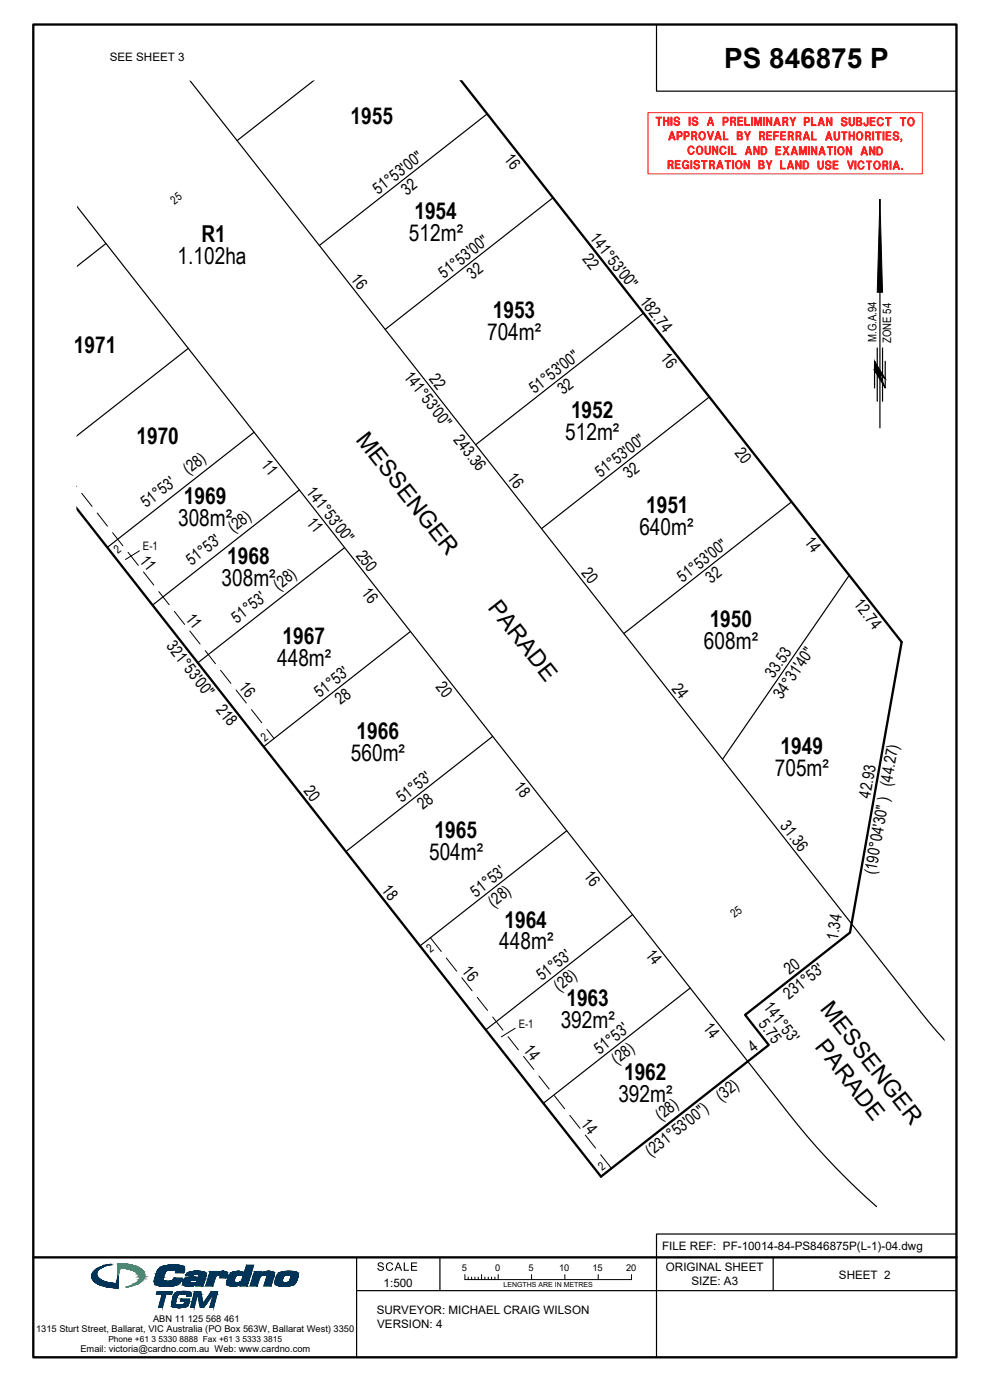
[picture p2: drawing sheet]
<svg xmlns="http://www.w3.org/2000/svg" width="297mm" height="420mm" viewBox="0 0 297 420" stroke-linecap="round" stroke-linejoin="round" font-family="sans-serif">
<defs><g id="words">
<text font-size="8.4" x="217.3" y="20.4">PS 846875 P</text>
<g font-size="7">
<text x="105.2" y="37.4">1955</text>
<text x="124.3" y="65.7">1954</text>
<text x="60.4" y="72.6">R1</text>
<text x="122.7" y="72.3">512m²</text>
<text x="53.3" y="79.2">1.102ha</text>
<text x="147.9" y="95.6">1953</text>
<text x="22.2" y="105.8">1971</text>
<text x="146.1" y="102.2">704m²</text>
<text x="171.3" y="125.5">1952</text>
<text x="106.6" y="131.9" transform="rotate(52 106.6 131.9)">MESSENGER</text>
<text x="40.9" y="133.4">1970</text>
<text x="169.6" y="132.1">512m²</text>
<text x="55.2" y="151.3">1969</text>
<text x="193.9" y="153.8">1951</text>
<text x="53.4" y="157.9">308m²</text>
<text x="191.8" y="160.4">640m²</text>
<text x="68.2" y="169.3">1968</text>
<text x="66.5" y="175.9">308m²</text>
<text x="146.1" y="182.3" transform="rotate(52 146.1 182.3)">PARADE</text>
<text x="212.9" y="188.1">1950</text>
<text x="84.8" y="193.4">1967</text>
<text x="211.2" y="194.8">608m²</text>
<text x="83.1" y="200">448m²</text>
<text x="107" y="221.7">1966</text>
<text x="234.2" y="226.3">1949</text>
<text x="105.3" y="228.3">560m²</text>
<text x="232.5" y="232.9">705m²</text>
<text x="130.4" y="251.6">1965</text>
<text x="128.7" y="258.2">504m²</text>
<text x="151.4" y="278.4">1964</text>
<text x="149.8" y="285">448m²</text>
<text x="169.9" y="302">1963</text>
<text x="245.9" y="302.8" transform="rotate(52 245.9 302.8)">MESSENGER</text>
<text x="168.2" y="308.6">392m²</text>
<text x="244.3" y="314.3" transform="rotate(52 244.3 314.3)">PARADE</text>
<text x="187.2" y="324">1962</text>
<text x="185.5" y="330.6">392m²</text>
</g>
<g font-size="4.9">
<text x="151" y="47.7" transform="rotate(52 151 47.7)">16</text>
<text x="113.5" y="58.5" transform="rotate(-38 113.5 58.5)">51°53'00&quot;</text>
<text x="122" y="58.8" transform="rotate(-38 122 58.8)">32</text>
<text x="176.8" y="71.5" transform="rotate(52 176.8 71.5)">141°53'00&quot;</text>
<text x="174.6" y="77.7" transform="rotate(52 174.6 77.7)">22</text>
<text x="105.1" y="83.8" transform="rotate(52 105.1 83.8)">16</text>
<text x="133.2" y="83.7" transform="rotate(-38 133.2 83.7)">51°53'00&quot;</text>
<text x="141.8" y="84" transform="rotate(-38 141.8 84)">32</text>
<text x="191.7" y="90.5" transform="rotate(52 191.7 90.5)">182.74</text>
<text x="198" y="107.5" transform="rotate(52 198 107.5)">16</text>
<text x="120.9" y="113" transform="rotate(52 120.9 113)">141°53'00&quot;</text>
<text x="128.6" y="113.8" transform="rotate(52 128.6 113.8)">22</text>
<text x="160.4" y="118.3" transform="rotate(-38 160.4 118.3)">51°53'00&quot;</text>
<text x="169" y="118.6" transform="rotate(-38 169 118.6)">32</text>
<text x="135.9" y="132.1" transform="rotate(52 135.9 132.1)">243.36</text>
<text x="220.3" y="135.9" transform="rotate(52 220.3 135.9)">20</text>
<text x="56.5" y="142.6" transform="rotate(-38 56.5 142.6)">(28)</text>
<text x="78.2" y="139.5" transform="rotate(52 78.2 139.5)">11</text>
<text x="152" y="143.6" transform="rotate(52 152 143.6)">16</text>
<text x="180.1" y="143.5" transform="rotate(-38 180.1 143.5)">51°53'00&quot;</text>
<text x="188.7" y="143.8" transform="rotate(-38 188.7 143.8)">32</text>
<text x="91.7" y="147.7" transform="rotate(52 91.7 147.7)">141°53'00&quot;</text>
<text x="43.9" y="152.6" transform="rotate(-38 43.9 152.6)">51°53'</text>
<text x="70.1" y="159.9" transform="rotate(-38 70.1 159.9)">(28)</text>
<text x="91.8" y="156.8" transform="rotate(52 91.8 156.8)">11</text>
<text x="106.6" y="166.7" transform="rotate(52 106.6 166.7)">250</text>
<text x="241.2" y="162.6" transform="rotate(52 241.2 162.6)">14</text>
<text x="41.6" y="168.2" transform="rotate(52 41.6 168.2)">11</text>
<text x="57.4" y="169.9" transform="rotate(-38 57.4 169.9)">51°53'</text>
<text x="174.3" y="172" transform="rotate(52 174.3 172)">20</text>
<text x="83.7" y="177.2" transform="rotate(-38 83.7 177.2)">(28)</text>
<text x="108.3" y="177.9" transform="rotate(52 108.3 177.9)">16</text>
<text x="204.8" y="174.9" transform="rotate(-38 204.8 174.9)">51°53'00&quot;</text>
<text x="213.4" y="175.3" transform="rotate(-38 213.4 175.3)">32</text>
<text x="55.4" y="185.6" transform="rotate(52 55.4 185.6)">11</text>
<text x="255.9" y="181.4" transform="rotate(52 255.9 181.4)">12.74</text>
<text x="71" y="187.2" transform="rotate(-38 71 187.2)">51°53'</text>
<text x="49.7" y="194" transform="rotate(52 49.7 194)">321°53'00&quot;</text>
<text x="232.1" y="203.8" transform="rotate(-55 232.1 203.8)">33.53</text>
<text x="71.5" y="206.2" transform="rotate(52 71.5 206.2)">16</text>
<text x="95.9" y="209.6" transform="rotate(-38 95.9 209.6)">51°53'</text>
<text x="130.6" y="206.3" transform="rotate(52 130.6 206.3)">20</text>
<text x="201.4" y="206.7" transform="rotate(52 201.4 206.7)">24</text>
<text x="64.7" y="213" transform="rotate(52 64.7 213)">218</text>
<text x="102.2" y="211.7" transform="rotate(-38 102.2 211.7)">28</text>
<text x="234.5" y="210" transform="rotate(-55 234.5 210)">34°31'40&quot;</text>
<text x="90.9" y="237.5" transform="rotate(52 90.9 237.5)">20</text>
<text x="153.9" y="236.1" transform="rotate(52 153.9 236.1)">18</text>
<text x="261.1" y="239.6" transform="rotate(-80 261.1 239.6)">42.93</text>
<text x="120.6" y="241" transform="rotate(-38 120.6 241)">51°53'</text>
<text x="126.9" y="243.2" transform="rotate(-38 126.9 243.2)">28</text>
<text x="233.9" y="248" transform="rotate(52 233.9 248)">31.36</text>
<text x="174.9" y="262.8" transform="rotate(52 174.9 262.8)">16</text>
<text x="262.7" y="262.7" transform="rotate(-80 262.7 262.7)">(190°04'30&quot; ) (44.27)</text>
<text x="114.3" y="267.2" transform="rotate(52 114.3 267.2)">18</text>
<text x="142.8" y="269.4" transform="rotate(-38 142.8 269.4)">51°53'</text>
<text x="148" y="272.4" transform="rotate(-38 148 272.4)">(28)</text>
<text x="193.4" y="286.5" transform="rotate(52 193.4 286.5)">14</text>
<text x="251.3" y="282.3" transform="rotate(-80 251.3 282.3)">1.34</text>
<text x="138.4" y="291.5" transform="rotate(52 138.4 291.5)">16</text>
<text x="236.9" y="292.7" transform="rotate(-38 236.9 292.7)">20</text>
<text x="162.6" y="294.5" transform="rotate(-38 162.6 294.5)">51°53'</text>
<text x="167.8" y="297.6" transform="rotate(-38 167.8 297.6)">(28)</text>
<text x="228.9" y="302.3" transform="rotate(52 228.9 302.3)">141°53'</text>
<text x="236.7" y="300" transform="rotate(-38 236.7 300)">231°53'</text>
<text x="210.7" y="308.5" transform="rotate(52 210.7 308.5)">14</text>
<text x="227.4" y="307.5" transform="rotate(52 227.4 307.5)">5.75</text>
<text x="156.9" y="315.1" transform="rotate(52 156.9 315.1)">14</text>
<text x="179.8" y="316.6" transform="rotate(-38 179.8 316.6)">51°53'</text>
<text x="226.1" y="315.9" transform="rotate(-38 226.1 315.9)">4</text>
<text x="185.1" y="319.6" transform="rotate(-38 185.1 319.6)">(28)</text>
<text x="216.4" y="330.6" transform="rotate(-38 216.4 330.6)">(32)</text>
<text x="174.1" y="337.4" transform="rotate(52 174.1 337.4)">14</text>
<text x="198.3" y="336.4" transform="rotate(-38 198.3 336.4)">(28)</text>
<text x="195.3" y="347.2" transform="rotate(-38 195.3 347.2)">(231°53'00&quot;)</text>
</g>
<g font-size="3.5">
<text x="32.9" y="18.3">SEE SHEET 3</text>
<text x="52.4" y="61.4" transform="rotate(-38 52.4 61.4)">25</text>
<text x="263" y="102.6" transform="rotate(-90 263 102.6)">M.G.A.94</text>
<text x="267.4" y="102.9" transform="rotate(-90 267.4 102.9)">ZONE 54</text>
<text x="35.3" y="166.3" transform="rotate(-38 35.3 166.3)">2</text>
<text x="42.9" y="165.2">E-1</text>
<text x="79.5" y="222.5" transform="rotate(-38 79.5 222.5)">2</text>
<text x="220.4" y="275.6" transform="rotate(-38 220.4 275.6)">25</text>
<text x="129.1" y="285.9" transform="rotate(-38 129.1 285.9)">2</text>
<text x="155.6" y="308.4">E-1</text>
<text x="180.7" y="351.6" transform="rotate(-38 180.7 351.6)">2</text>
<text x="198.7" y="375.2">FILE REF: PF-10014-84-PS846875P(L-1)-04.dwg</text>
<text x="199.8" y="381.6">ORIGINAL SHEET</text>
<text x="251.7" y="383.8">SHEET 2</text>
<text x="115.1" y="386.4">1:500</text>
<text x="207.5" y="385.6">SIZE: A3</text>
<text x="113" y="394.4">SURVEYOR: MICHAEL CRAIG WILSON</text>
<text x="113.2" y="398.6">VERSION: 4</text>
</g>
<g font-size="2.8">
<text x="138.6" y="381.5">5</text>
<text x="148.6" y="381.5">0</text>
<text x="158.6" y="381.5">5</text>
<text x="167.7" y="381.5">10</text>
<text x="177.7" y="381.5">15</text>
<text x="187.9" y="381.5">20</text>
<text x="10.8" y="399.8">1315 Sturt Street, Ballarat, VIC Australia (PO Box 563W, Ballarat West) 3350</text>
<text x="45.9" y="396.8">ABN 11 125 568 461</text>
<text x="24.1" y="405.6">Email: victoria@cardno.com.au Web: www.cardno.com</text>
</g>
<text font-size="2.5" x="32.5" y="402.6">Phone +61 3 5330 8888 Fax +61 3 5333 3815</text>
<text font-size="2.1" x="151.1" y="386.4">LENGTHS ARE IN METRES</text>
</g></defs>
<g fill="none" stroke="#000" stroke-width=".36">
<path d="M197 7.4v20h90M56.8 24l219.4 279.6 7.6 9M94.4 24l-23.3 18.2M146.2 34.2l-50.4 39.5M165.9 59.3l-50.3 39.6M22.5 61.2l201.9 257.4a447.5 447.5 0 0 0 20.6 25.6l8.7 9.3 9.3 8.6M31.8 73.1l-9.3 7.3M193.1 94l-50.4 39.5M264 81.9v46.5M56.5 104.6l-34 26.6M212.8 119.1l-50.3 39.6M262.4 108.4v8"/>
<path d="M263.2 104.4v16M264.8 104.4v16M265.6 108.4v8M76.2 129.7l-44 34.6M89.8 147l-44 34.6M237.5 150.6l-50.3 39.5M103.4 164.4l-44 34.5M254.8 172.6l-38 55.3M123.1 189.5l-44 34.6M147.8 221l-44 34.6M170.1 249.3l-44.1 34.6M189.8 274.5l-44 34.6"/>
<path d="M207.1 296.5l-44.1 34.6M107 377.4v29.9M132 377.4v9.9M232 377.4v9.9M287 370.3h-90v37M107 387.3h180"/>
</g>
<path d="M10 7.4h277v399.9h-277zM138.2 24l132.3 168.7-15.5 87.2-31.4 24.7 7.1 9-50.4 39.5-157.8-201.2M10 377.4h277" fill="none" stroke="#000" stroke-width=".7"/>
<g fill="none" stroke="#000" stroke-width=".3">
<path d="M22.5 145.5l.5 .6M24.5 148.1l3.1 3.9M29.2 154l3 3.9M33.8 159.9l3.1 3.9M38.4 165.7l3.1 4M41.8 165.3l-4.1 2.6M43.1 171.7l3 3.9M47.7 177.6l3.1 3.9M52.3 183.5l3.1 3.9M56.9 189.4l3.1 3.9M61.6 195.3l3 3.9M66.2 201.2l3.1 3.9"/>
<path d="M70.8 207.1l3.1 3.9M75.5 213l3 3.9M80.1 218.9l2.1 2.7M129.1 281.4l3.3 4.2M133.9 287.5l3.1 4M138.6 293.4l3 3.9M143.2 299.3l3.1 3.9M147.8 305.2l3.1 4M152.4 311.1l3.1 4M154.6 308.6l-4.2 2.6M157.1 317l3.1 4M161.7 322.9l3.1 3.9"/>
<path d="M166.3 328.8l3.1 4M171 334.7l3.1 4M175.6 340.6l3.1 4M180.2 346.5l3.3 4.2M139.5 382.5v1.5h50v-1.5M140.5 383.3v.7M141.5 383.3v.7M142.5 383.3v.7M143.5 383.3v.7M144.5 382.5v1.5M145.5 383.3v.7M146.5 383.3v.7"/>
<path d="M147.5 383.3v.7M148.5 383.3v.7M149.5 382.5v1.5M159.5 382.5v1.5M169.5 382.5v1.5M179.5 382.5v1.5"/>
</g>
<path d="M104.8 375.6h89.6v12.5h-89.6zM134.4 375.6v12.5M144.4 375.6v12.5M154.4 375.6v12.5M164.4 375.6v6.6M174.4 375.6v6.6M184.4 375.6v12.5M104.8 382.2h89.6" fill="none" stroke="#fff" stroke-width=".3"/>
<g fill="#000">
<path d="M113.5 379.1l.9-.3 .6 .4 .1 .4h-.3l-.4-.5-.5 .1-.3 .2 .1 .3 1.4 .7v.6l-.3 .3-.9 .1-.6-.4-.1-.4 .3-.1 .2 .5 .5 .1h.4l.3-.4-.2-.3-1.3-.6zM116.2 379.1l.9-.3 .7 .5 .1 .3h-.3l-.4-.4h-.7l-.4 .7 .1 .8 .4 .4h.6l.5-.6 .3 .1-.4 .6-1 .2-.6-.4-.2-1.1zM121.1 378.9h.4v2.2h1.2v.3h-1.6zM123.3 378.9h1.8v.3h-1.4v.7h1.3v.3h-1.3v.9h1.5v.3h-1.9z"/>
<path d="M119.3 378.9h.4l1 2.5h-.4l-.3-.8h-1l-.3 .8h-.4zM119.5 379.1l-.4 1.2h.8z"/>
</g>
<path d="M264 59.7l.8 28h-1.6zM262.4 108.5l1.7 4-1.7-1.2zM262.4 108.4l3.2 5.2-1.6-1.2zM262.4 111.2l1.6 1.2 1.6 4z" fill="#000" stroke="#000" stroke-width=".3"/>
<g fill="none" stroke="#ff2424" stroke-width=".3">
<path d="M194.4 33.8h82.4v18.4h-82.4zM196.9 35.3h1.5M197.7 35.4l-.1 2.2v-2.2h-.8v-.2h1.7v.2h-.7v2.2h-.3v-2.2M199.1 35.2h.3v1h1v-1h.3v2.4h-.3v-1.1h-1v1.1h-.3zM199.2 37.6v-2.4l.1 2.4M199.3 36.3h1.1M200.5 37.6v-2.4l.1 2.4M201.3 35.2h.3v2.4h-.3zM201.4 37.6v-2.4l.1 2.4M201.6 39.6l.9 2.3-.8-2.3-1 2.3 .8-2.3 .7 2.4h.4l-.8-2.5h-.4l-.8 2.5h.4l.6-2.1M202.4 35.3a.87 .87 0 0 1 .9-.2 .87 .87 0 0 1 .6 .7h-.3a.48 .48 0 0 0-.7-.5 .48 .48 0 0 0-.1 .8l.7 .2a.82 .82 0 0 1-.1 1.4 .82 .82 0 0 1-1.2-.8h.3a.49 .49 0 0 0 .7 .5 .49 .49 0 0 0 .2-.8l-1.1-.5zM203.1 39.5h1a.8 .8 0 0 1 .6 .8 .8 .8 0 0 1-.6 .8h-.6v.9h-.4z"/>
<path d="M203.4 39.7l-.2 2.1v-2.2h.9a.67 .67 0 0 1 .5 .7 .67 .67 0 0 1-.5 .6h-.7M203.5 39.7h.5a.52 .52 0 0 1 .4 .6 .52 .52 0 0 1-.4 .5h-.5zM203.7 35.8a.57 .57 0 0 0-.8-.5 .57 .57 0 0 0-.2 1l.9 .2a.71 .71 0 0 1-.3 1.1 .71 .71 0 0 1-1-.6M203.8 35.8a.69 .69 0 0 0-1-.6 .69 .69 0 0 0-.1 1.2l.7 .1a.61 .61 0 0 1-.1 1 .61 .61 0 0 1-.9-.5M204 39.6a.66 .66 0 0 1 .5 .7 .66 .66 0 0 1-.5 .6M205.2 39.5h1a.8 .8 0 0 1 .6 .8 .8 .8 0 0 1-.6 .8h-.6v.9h-.4zM205.5 39.7l-.1 2.1v-2.2h.8a.67 .67 0 0 1 .5 .7 .67 .67 0 0 1-.5 .6h-.7M205.6 39.7h.5a.52 .52 0 0 1 .4 .6 .52 .52 0 0 1-.4 .5h-.5zM206.1 39.6a.66 .66 0 0 1 .5 .7 .66 .66 0 0 1-.5 .6M206.7 35.2h.4v2.4h-.4zM206.9 37.6v-2.4l.1 2.4M207.7 39.7l-.1 2.2v-2.3l1.3 .2 .1 .5-.3 .3"/>
<path d="M207.9 39.7h.5a.46 .46 0 0 1 .4 .5 .46 .46 0 0 1-.4 .5h-.5zM207.9 35.3a.87 .87 0 0 1 .9-.2 .87 .87 0 0 1 .6 .7h-.4a.48 .48 0 0 0-.6-.5 .48 .48 0 0 0-.2 .8l.7 .2a.82 .82 0 0 1-.1 1.4 .82 .82 0 0 1-1.2-.8h.4a.49 .49 0 0 0 .6 .5 .49 .49 0 0 0 .3-.8l-1.2-.5zM208.4 39.6l.5 .4a.53 .53 0 0 1-.5 .7M209.1 35.8a.58 .58 0 0 0-.8-.5 .58 .58 0 0 0-.1 1l.8 .2a.72 .72 0 0 1-.3 1.1 .72 .72 0 0 1-.9-.6M209.3 35.8a.68 .68 0 0 0-1.1-.6 .68 .68 0 0 0 0 1.2l.7 .1a.61 .61 0 0 1-.2 1 .61 .61 0 0 1-.8-.5M210 39.9a1.01 1.01 0 0 1 1.4 0 1.01 1.01 0 0 1 .1 1.4 .92 .92 0 0 1-1.2 .5 .92 .92 0 0 1-.5-1.2zM210.1 40l-.2 .4 .2 1.1M210.2 39.6a1.19 1.19 0 0 1 1.5 1.1 1.19 1.19 0 0 1-1.5 1.2 1.53 1.53 0 0 1 0-2.3zM210.2 39.9a.67 .67 0 0 1 .8-.1 .67 .67 0 0 1 .3 .7v.5a.68 .68 0 0 1-.6 .8 .68 .68 0 0 1-.7-.8zM211.3 40l.2 .4-.2 1.1M212.2 39.5h.4l.6 1.9 .6-1.9h.3l-.8 2.5h-.3zM212.4 39.6l.7 2 .9-2-.7 2.3h-.2z"/>
<path d="M212.7 37.1h1M212.7 37h.9M212.8 36.8h.8M213.2 35.2l.8 2.4-.7-2.4-1 2.4 .8-2.4 .7 2.4h.4l-.8-2.4h-.4l-.8 2.4h.3l.7-2M215.5 39.6l.8 2.3-.8-2.3-.9 2.3 .7-2.3 .8 2.4h.3l-.8-2.5h-.4l-.7 2.5h.3l.6-2.1M217.1 35.4l-.1 2.1v-2.2h.9a.67 .67 0 0 1 .5 .6 .67 .67 0 0 1-.5 .7h-.8M217.3 36.7v.9h-.4v-2.4h1a.8 .8 0 0 1 .6 .7 .8 .8 0 0 1-.6 .8h-.6M217.3 35.4h.5a.52 .52 0 0 1 .4 .5 .52 .52 0 0 1-.4 .6h-.5zM217.8 35.3a.65 .65 0 0 1 .5 .7 .65 .65 0 0 1-.5 .6M219.4 36.5h.7a.66 .66 0 0 0 .7-.6 .66 .66 0 0 0-.6-.7h-1v2.4h.3v-1a.92 .92 0 0 1 1 1h.2a.91 .91 0 0 0-.6-1.1M219.4 35.4l-.1 2.2v-2.3l1.3 .1v.6l-.2 .3M219.5 35.4h.6a.46 .46 0 0 1 .4 .5 .46 .46 0 0 1-.4 .4h-.6z"/>
<path d="M220 36.5l.4 .3 .2 .8M220.1 35.3l.5 .4a.51 .51 0 0 1-.5 .7M220.3 36.6l.3 1M221.4 39.7v2.1M221.6 36.3h1.1M221.6 35.4v2M221.7 35.4v.8h1v.3h-1v.9h1.1v.2h-1.5v-2.4h1.5v.2h-1.1M222.1 39.6l.4 .4-.1 .5M222.8 35.3h-1.3v2.2h1.3M223.4 39.5h.3l.6 1.2 .5-1.2h.3l-.6 1.5v1h-.4v-1zM223.6 39.6l.7 1.3 .7-1.3-.7 1.4v.9l-.1-.9zM223.8 37.4v-2.2h-.3v2.4h1.4v-.2h-1.2l-.1-2.1v2.2h1.2"/>
<path d="M225.5 35.2h.3v2.4h-.3zM225.6 37.6v-2.3l.1 2.3M226.3 35.2h.5l.6 2 .6-2h.5v2.4h-.3v-2.2l-.6 2.2h-.4l-.6-2.2v2.2h-.3zM226.4 35.3h.4l.7 2.1 .5-2.1h.4v2.2l-.1-2.1h-.2l-.6 2.2h-.2l-.8-2.2-.1 2.2zM228.1 39.7l-.1 2.2v-2.3l1.2 .2 .1 .6-.2 .3M228.2 39.8h.5a.46 .46 0 0 1 .4 .4 .46 .46 0 0 1-.4 .5h-.5zM228.7 39.7l.5 .3a.51 .51 0 0 1-.4 .8M229 35.2h.3v2.4h-.3zM229.1 37.6v-2.3l.1 2.3M229.9 35.2h.4l.9 1.9v-1.9h.4v2.4h-.4l-.9-1.9v1.9h-.4zM230 39.5h1.5v.3h-1.1l-.1 .7h1.1v.3h-1.1v.9h1.2v.3h-1.5zM230.1 35.3v2.3"/>
<path d="M230.2 39.7v2.1M231.4 35.3v2.2M231.5 39.6h-1.4v2.3h1.4M231.5 35.3v2.3l-1.4-2.3-.1 2.3M232.1 39.5h1.5v.3h-1.1v.8h1v.3h-1v1.1h-.4zM232.3 39.7v2.2M232.7 37.2h.9M232.7 37h.9M232.7 36.9h.8M233.2 35.3l.8 2.3-.8-2.3-.9 2.3 .7-2.3 .8 2.4h.3l-.8-2.5h-.3l-.8 2.5h.3l.6-2M233.6 39.6h-1.4v2.3M234.2 39.5h1.5v.3h-1.1l-.1 .7h1.1v.3h-1.1v.9h1.2v.3h-1.5z"/>
<path d="M234.4 39.7v2.1M235.1 36.5h.6a.65 .65 0 0 0 .7-.6 .65 .65 0 0 0-.5-.7h-1.1v2.5h.4v-1.1a.9 .9 0 0 1 .9 1.1h.4l-.2-.8-.6-.4M235.1 35.4l-.1 2.2v-2.3l1.2 .2 .1 .5-.2 .4M235.2 35.5h.5a.46 .46 0 0 1 .4 .4 .46 .46 0 0 1-.4 .5h-.5zM235.6 36.5l.3 .2 .3 .9M235.6 39.6h-1.3v2.3h1.3M235.7 35.4l.5 .3a.53 .53 0 0 1-.4 .8M236 36.7l.3 .9M236.7 39.7l-.1 2.2v-2.3l1.2 .2 .1 .6-.2 .3M236.8 39.8h.5a.46 .46 0 0 1 .4 .4 .46 .46 0 0 1-.4 .5h-.5zM237 35.2h.3l.6 1.2 .5-1.2h.4l-.7 1.5v1h-.4v-1zM237.2 35.3l.7 1.3 .7-1.3-.6 1.4v.9l-.2-.9z"/>
<path d="M237.4 39.7l.4 .3a.51 .51 0 0 1-.4 .8M239 39.7l-.1 2.2v-2.3l1.3 .2v.6l-.2 .3M239.1 39.8h.6a.46 .46 0 0 1 .4 .4 .46 .46 0 0 1-.4 .5h-.6zM239.7 39.7l.5 .3a.51 .51 0 0 1-.5 .8M241.5 35.4l-.1 2.1v-2.2h.9a.66 .66 0 0 1 .5 .7 .66 .66 0 0 1-.5 .6h-.8M241.6 36.8v.9h-.3v-2.5h1a.79 .79 0 0 1 .6 .8 .79 .79 0 0 1-.6 .8h-.6M241.6 35.5h.5a.52 .52 0 0 1 .5 .5 .52 .52 0 0 1-.5 .5h-.5zM242 39.6l.8 2.3-.7-2.3-1 2.3 .8-2.3 .7 2.4h.4l-.9-2.5h-.3l-.8 2.5h.3l.7-2M242.2 35.4a.65 .65 0 0 1 .5 .6 .65 .65 0 0 1-.5 .6M243.8 37.4v-2.2h-.4v2.5h1.5v-.3h-1.3l-.1-2.1v2.3h1.3M245.9 37.2h1M246 37.1h.8"/>
<path d="M246 36.9h.8M246.4 35.3l.8 2.3-.7-2.3-.9 2.3 .7-2.3 .8 2.4h.3l-.8-2.4h-.4l-.8 2.4h.3l.7-2M248 35.2h.3l1 2v-2h.3v2.5h-.3l-1-1.9v1.9h-.3zM248.2 35.4v2.2M248.7 39.6l.9 2.4-.8-2.4-1 2.4 .8-2.4 .7 2.4h.4l-.8-2.4h-.4l-.8 2.4h.4l.6-2M249.4 35.3v2.3M249.5 35.3v2.3l-1.4-2.3v2.3M250.3 39.5h.3v1.8a.51 .51 0 0 0 .5 .5 .51 .51 0 0 0 .5-.5v-1.8h.3v1.8a.84 .84 0 0 1-.8 .8 .84 .84 0 0 1-.8-.8zM250.4 39.6l.1 1.7a.61 .61 0 0 0 .6 .6 .61 .61 0 0 0 .6-.6v-1.7l.1 1.7a.73 .73 0 0 1-.7 .7 .73 .73 0 0 1-.7-.7zM252.5 39.7h1.6M252.6 35.4a.87 .87 0 0 1 .9-.2 .87 .87 0 0 1 .6 .7h-.3a.47 .47 0 0 0-.6-.5 .47 .47 0 0 0-.2 .8l.7 .2a.82 .82 0 0 1-.1 1.4 .82 .82 0 0 1-1.2-.8h.3a.49 .49 0 0 0 .7 .5 .49 .49 0 0 0 .2-.8l-1-.4zM253.4 39.7l-.1 2.3v-2.2h-.8v-.3h1.6v.3h-.6v2.2h-.3v-2.2"/>
<path d="M253.9 35.8a.57 .57 0 0 0-.8-.4 .57 .57 0 0 0-.2 1l.9 .2a.71 .71 0 0 1-.3 1.1 .71 .71 0 0 1-1-.6M254 35.8a.69 .69 0 0 0-1-.5 .69 .69 0 0 0-.1 1.2l.7 .1a.61 .61 0 0 1-.1 1 .61 .61 0 0 1-.9-.5M254.7 39.5h.3v1.1h1v-1.1h.3v2.5h-.3v-1.2h-1v1.2h-.3zM254.7 35.3h.4v1.7a.51 .51 0 0 0 .5 .5 .51 .51 0 0 0 .5-.5v-1.7h.3v1.7a.84 .84 0 0 1-.8 .8 .84 .84 0 0 1-.9-.8zM254.8 35.3l.2 1.7a.63 .63 0 0 0 .6 .6 .63 .63 0 0 0 .6-.6v-1.7l.1 1.7a.73 .73 0 0 1-.7 .7 .73 .73 0 0 1-.8-.7zM257.2 35.5v2M257.3 36.3h.5a.38 .38 0 0 0 .4-.4 .38 .38 0 0 0-.4-.4h-.5v2h.6a.46 .46 0 0 0 .4-.5 .46 .46 0 0 0-.4-.4M257.3 39.9a1 1 0 0 1 1.3 .1 1 1 0 0 1 .1 1.3 .91 .91 0 0 1-1.2 .6 .91 .91 0 0 1-.5-1.2zM257.3 36.4h.8a.66 .66 0 0 1 .5 .7 .66 .66 0 0 1-.5 .6h-1.2v-2.4h1.1a.59 .59 0 0 1 .5 .5 .59 .59 0 0 1-.5 .6M257.4 39.6a1.19 1.19 0 0 1 1.5 1.2 1.19 1.19 0 0 1-1.5 1.1 1.53 1.53 0 0 1 0-2.3zM257.4 40a.68 .68 0 0 1 .8-.2 .68 .68 0 0 1 .4 .7v.6a.68 .68 0 0 1-.7 .7 .68 .68 0 0 1-.7-.7zM257.8 35.4l.5 .3-.1 .6"/>
<path d="M258 36.3a.49 .49 0 0 0 .4-.4 .49 .49 0 0 0-.4-.5h-.9v2.2h1a.52 .52 0 0 0 .4-.5 .52 .52 0 0 0-.4-.5h-.8M258.3 36.6l.1 .7-.5 .3M259.2 37a.57 .57 0 0 0 .5 .7 .57 .57 0 0 0 .7-.5v-1.8l-.1 1.8a.48 .48 0 0 1-.6 .5 .48 .48 0 0 1-.3-.7M259.9 39.7l-.1 2.3v-2.3l1.2 .1 .1 .6-.2 .3M260 39.8h.5a.46 .46 0 0 1 .4 .5 .46 .46 0 0 1-.4 .4h-.5zM260.2 35.3h.3v1.9a.69 .69 0 0 1-.8 .6 .69 .69 0 0 1-.5-.9h.2v.3a.37 .37 0 0 0 .4 .4 .37 .37 0 0 0 .4-.4zM260.5 39.7l.5 .3a.51 .51 0 0 1-.4 .8M261.3 36.4h1.1M261.3 35.5v2M261.4 35.5v.8h1v.3h-1v.9h1.2v.2h-1.6v-2.4h1.6v.2h-1.2M261.8 39.5h.3v2.5h-.3zM262.5 35.4h-1.3v2.2h1.3"/>
<path d="M262.8 39.7h1.5M263.4 35.6a.95 .95 0 0 1 1.7 .3l-.5-.2a.68 .68 0 0 0-.8-.1 .68 .68 0 0 0-.3 .7v.5a.66 .66 0 0 0 .5 .7 .66 .66 0 0 0 .8-.6h.3a1.02 1.02 0 0 1-1.3 .8 1.02 1.02 0 0 1-.7-1.3zM263.5 35.7l-.1 .4 .1 1.2M263.6 39.7l-.1 2.3v-2.2h-.8v-.3h1.7v.3h-.7v2.2h-.3v-2.2M264.7 35.7l.1 .1M264.9 37l-.2 .4M264.9 39.5h.4v2.5h-.4zM264.9 35.9a.91 .91 0 0 0-1.2-.4 .91 .91 0 0 0-.5 1.1 .87 .87 0 0 0 .7 1.1 .87 .87 0 0 0 1.1-.8M265.7 35.4h1.6M265.8 39.5h1.5v.3h-1.1l-.1 .8h1.1v.2h-1.1v1h1.2v.2h-1.5zM266 39.7v2.1M266.6 35.5l-.1 2.2v-2.1h-.8v-.3h1.7v.3h-.7v2.2h-.3v-2.2"/>
<path d="M267.3 39.7h-1.4v2.2h1.4M268.2 39.7a.87 .87 0 0 1 .9-.2 .87 .87 0 0 1 .6 .7h-.4a.47 .47 0 0 0-.6-.5 .47 .47 0 0 0-.2 .8l.7 .2a.81 .81 0 0 1 0 1.4 .81 .81 0 0 1-1.3-.7l.4-.1a.5 .5 0 0 0 .6 .5 .5 .5 0 0 0 .2-.8l-1-.4-.1-.5zM270.2 35.4h1.5M271 35.5l-.1 2.2v-2.1h-.8v-.3h1.7v.3h-.7v2.2h-.3v-2.2M272.7 35.7a1.01 1.01 0 0 1 1.3 0 1.01 1.01 0 0 1 .1 1.4 .92 .92 0 0 1-1.2 .5 .92 .92 0 0 1-.5-1.2zM272.7 35.8l-.2 .3 .2 1.2M272.8 35.4a1.19 1.19 0 0 1 1.5 1.1 1.19 1.19 0 0 1-1.5 1.2 1.53 1.53 0 0 1 0-2.3zM272.8 35.7a.66 .66 0 0 1 .8-.1 .66 .66 0 0 1 .4 .7v.5a.68 .68 0 0 1-.7 .8 .68 .68 0 0 1-.7-.8zM273.9 35.8l.2 .3-.2 1.2M200.7 48.4l-.1 2.2v-2.3l1.2 .1 .1 .6-.2 .3M200.8 48.4h.5a.46 .46 0 0 1 .4 .5 .46 .46 0 0 1-.4 .4h-.5zM201.1 41.4h1"/>
<path d="M201.2 41.3h.9M201.2 49.5l.4 .3 .2 .8M201.2 41.2h.8M201.3 48.3l.5 .4a.57 .57 0 0 1-.5 .8 .91 .91 0 0 1 .7 1.1h-.3a.83 .83 0 0 0-.9-1v1h-.4v-2.5h1.1a.66 .66 0 0 1 .5 .8 .66 .66 0 0 1-.7 .6h-.6M201.5 49.6l.4 1M202.6 48.1h1.5v.3h-1.2v.8h1.1v.3h-1.1v.9h1.2v.2h-1.5zM202.8 49.3h1.1M202.8 48.4v2.1M204 48.3h-1.3v2.2h1.3M205 48.4a.95 .95 0 0 1 1.7 .4l-.5-.2a.65 .65 0 0 0-.8-.2 .65 .65 0 0 0-.3 .7v.6a.66 .66 0 0 0 .6 .8 .66 .66 0 0 0 .7-.8h-.6v-.2h.8v1.1l-.2-.3a.97 .97 0 0 1-1.3 .2 .97 .97 0 0 1-.4-1.2zM205.1 48.6l-.1 .4 .1 1.2M205.9 49.6h.6v1l-.1-.5"/>
<path d="M206.3 48.5l.1 .3M206.5 48.8a.9 .9 0 0 0-1.2-.4 .9 .9 0 0 0-.4 1.1 .84 .84 0 0 0 .7 1.1 .84 .84 0 0 0 .9-.9M206.7 44.1a.94 .94 0 0 1 1.6 .4l-.4-.2a.67 .67 0 0 0-.8-.2 .67 .67 0 0 0-.4 .7v.5a.66 .66 0 0 0 .5 .8 .66 .66 0 0 0 .8-.6h.3a1.02 1.02 0 0 1-1.3 .8 1.02 1.02 0 0 1-.6-1.3zM206.8 44.3l-.2 .4 .2 1.2M207.2 48.2h.4v2.4h-.4zM207.3 50.6v-2.3l.2 2.3M207.7 40.8h.7a.65 .65 0 0 0 .7-.6 .65 .65 0 0 0-.5-.7h-1.1v2.5h.4v-1.1a.78 .78 0 0 1 .8 1l.4 .1-.2-.8-.5-.4M207.9 44.2l.1 .2M208.1 45.6l-.2 .3M208.2 44.5a.91 .91 0 0 0-1.2-.5 .91 .91 0 0 0-.5 1.2 .87 .87 0 0 0 .7 1 .87 .87 0 0 0 1-.7M208.3 40.8l.3 .2 .3 .9M208.4 48.4a.89 .89 0 0 1 1.5 .5h-.4a.47 .47 0 0 0-.6-.5 .47 .47 0 0 0-.2 .7l.7 .2a.81 .81 0 0 1-.1 1.4 .81 .81 0 0 1-1.1-.8h.3a.5 .5 0 0 0 .6 .6 .5 .5 0 0 0 .2-.8l-1-.5z"/>
<path d="M208.6 41l.4 .9M209.2 44.1a1.14 1.14 0 0 1 1.5 .2 1.14 1.14 0 0 1 .1 1.5 1.07 1.07 0 0 1-1.5 .4 1.07 1.07 0 0 1-.3-1.5zM209.3 44.2a1 1 0 0 1 1.3 .1 1 1 0 0 1 .1 1.3 .91 .91 0 0 1-1.2 .6 .91 .91 0 0 1-.5-1.2zM209.3 44.3l-.2 .4 .2 1.2M209.4 44.3a.66 .66 0 0 1 .8-.2 .66 .66 0 0 1 .4 .7v.6a.68 .68 0 0 1-.7 .7 .68 .68 0 0 1-.7-.7zM209.7 48.8a.58 .58 0 0 0-.9-.5 .58 .58 0 0 0-.1 1l.8 .2a.72 .72 0 0 1-.3 1.1 .72 .72 0 0 1-.9-.6M209.8 48.8a.69 .69 0 0 0-1.1-.6 .69 .69 0 0 0 0 1.2l.7 .1a.61 .61 0 0 1-.2 1.1 .61 .61 0 0 1-.8-.6M210.5 44.3l.2 .4-.2 1.2M210.5 48.3h1.6M211.4 48.4l-.1 2.2v-2.2h-.8v-.2h1.7v.2h-.7v2.2h-.3v-2.2M211.5 43.9h.3v1.7a.51 .51 0 0 0 .5 .5 .51 .51 0 0 0 .6-.5v-1.7h.3v1.7a.84 .84 0 0 1-.9 .8 .84 .84 0 0 1-.8-.8zM211.7 45.6v-1.7l-.1 1.7a.73 .73 0 0 0 .7 .7 .73 .73 0 0 0 .8-.7v-1.7l-.1 1.7a.63 .63 0 0 1-.6 .6 .63 .63 0 0 1-.7-.6"/>
<path d="M213.1 49.5h.6a.65 .65 0 0 0 .7-.6 .65 .65 0 0 0-.5-.7h-1v2.4h.3v-1a.8 .8 0 0 1 .9 1l.4 .1-.2-.9-.6-.3M213.1 48.4l-.1 2.2v-2.3l1.2 .2 .1 .5-.2 .3M213.2 48.4h.5a.46 .46 0 0 1 .4 .5 .46 .46 0 0 1-.4 .5h-.5zM213.6 49.5l.3 .2 .3 .9M213.7 43.9h.4l1 1.9v-1.9h.3v2.4h-.3l-1-1.9v1.9h-.4zM213.7 48.3l.5 .4a.53 .53 0 0 1-.4 .7M214 49.7l.3 .9M214 44v2.3M215 41.4h.9M215 41.3h.9M215.1 41.2h.7M215.2 43.9v2.3"/>
<path d="M215.3 43.9v2.4l-1.3-2.4-.2 2.4M215.5 50.1h1M215.6 50h.9M215.6 49.9h.8M216 48.3l.9 2.3-.8-2.3-.9 2.3 .7-2.3 .8 2.4h.3l-.8-2.5h-.4l-.8 2.5h.3l.7-2.1M216.2 44.2a.95 .95 0 0 1 1.7 .3l-.5-.2a.67 .67 0 0 0-.8-.2 .67 .67 0 0 0-.3 .8v.5a.66 .66 0 0 0 .5 .8 .66 .66 0 0 0 .8-.6h.3a1.02 1.02 0 0 1-1.3 .7 1.02 1.02 0 0 1-.7-1.3zM216.3 44.3l-.1 .4 .1 1.2M217.3 41.7v-2.2h-.3v2.5h1.4v-.3h-1.2l-.1-2.1v2.3h1.3M217.5 44.3l.1 .2M217.6 48.3h1.6M217.7 45.6l-.2 .4M217.7 44.5a.91 .91 0 0 0-1.2-.4 .91 .91 0 0 0-.5 1.1 .87 .87 0 0 0 .7 1.1 .87 .87 0 0 0 1.1-.7"/>
<path d="M218.4 48.4l-.1 2.2v-2.2h-.7v-.2h1.6v.2h-.7v2.2h-.3v-2.2M218.5 43.9h.3v2.5h-.3zM218.6 46.3v-2.3l.1 2.3M219.7 46.1v-2.2h-.3v2.5h1.4v-.3h-1.2l-.1-2.1v2.3h1.3M219.8 48.2h.3v2.4h-.3zM219.9 50.6v-2.3l.1 2.3M221 48.5a1.14 1.14 0 0 1 1.5 .1 1.14 1.14 0 0 1 0 1.5 1.07 1.07 0 0 1-1.5 .4 1.07 1.07 0 0 1-.3-1.5zM221 48.6a1 1 0 0 1 1.4 0 1 1 0 0 1 .1 1.3 .9 .9 0 0 1-1.2 .6 .9 .9 0 0 1-.5-1.2zM221 48.7l-.1 .3 .1 1.2M221.2 48.6a.65 .65 0 0 1 .8-.1 .65 .65 0 0 1 .3 .7v.5a.68 .68 0 0 1-.6 .8 .68 .68 0 0 1-.7-.8zM221.5 40.7h.8a.65 .65 0 0 1 .5 .7 .65 .65 0 0 1-.5 .6h-1.1v-2.5h1a.6 .6 0 0 1 .5 .6 .6 .6 0 0 1-.5 .6M221.5 40.5h.5a.38 .38 0 0 0 .4-.3 .38 .38 0 0 0-.3-.4h-.6v1.9h.6a.46 .46 0 0 0 .4-.4 .46 .46 0 0 0-.4-.5"/>
<path d="M222.2 40.6a.49 .49 0 0 0 .4-.5 .49 .49 0 0 0-.4-.5h-.9v2.3h1a.52 .52 0 0 0 .4-.6 .52 .52 0 0 0-.4-.5h-.8M222.3 48.7l.1 .3-.1 1.2M222.5 40.9l.1 .6-.5 .4M223.2 48.2h.4l1 1.9v-1.9h.3v2.4h-.3l-1-1.9v1.9h-.4zM223.5 48.3v2.3M224.1 45.9h1M224.2 45.8h.8M224.2 45.6h.8M224.6 44l.8 2.3-.7-2.3-1 2.3 .8-2.3 .7 2.4h.4l-.8-2.4h-.4l-.8 2.4h.3l.7-2M224.7 48.3v2.2M224.8 48.3v2.3l-1.3-2.3-.1 2.3M226.1 43.9h.4l1 2v-2h.3v2.5h-.3l-1-2v2h-.4z"/>
<path d="M226.4 44.1v2.2M227.6 44v2.3M227.7 44v2.3l-1.3-2.3-.1 2.3M227.9 48.4v2.1M228 49.4h.8a.66 .66 0 0 1 .5 .6 .66 .66 0 0 1-.5 .7h-1.1v-2.5h1a.59 .59 0 0 1 .5 .6 .59 .59 0 0 1-.5 .6M228 49.2h.5a.39 .39 0 0 0 .4-.3 .39 .39 0 0 0-.4-.4h-.5v1.9h.6a.46 .46 0 0 0 .4-.4 .46 .46 0 0 0-.4-.5M228.1 40.8h.6a.66 .66 0 0 0 .7-.6 .66 .66 0 0 0-.5-.7h-1v2.5h.3v-1a.89 .89 0 0 1 1 1h.3l-.2-.8-.6-.4M228.3 44h.8a1.29 1.29 0 0 1 1 1.2 1.29 1.29 0 0 1-1 1.3h-.8zM228.5 44.1a1.16 1.16 0 0 1 1.5 1.1 1.16 1.16 0 0 1-1.5 1.1zM228.5 48.3l.5 .4-.1 .5M228.6 44.2v2M228.6 40.8l.4 .2 .2 .9"/>
<path d="M228.7 49.3a.48 .48 0 0 0 .4-.5 .48 .48 0 0 0-.4-.5h-.9v2.2h1a.52 .52 0 0 0 .4-.5 .52 .52 0 0 0-.4-.5h-.8M229 49.6l.1 .6-.5 .3M229 41l.3 .9M229.1 44.2a1.03 1.03 0 0 1 .7 1.2 1.03 1.03 0 0 1-1.1 .8v-2h.4M229.7 44.4v1.5M229.9 48.2h.3l.6 1.2 .5-1.2h.3l-.7 1.5v1h-.3v-1zM230 48.3l.8 1.3 .7-1.3-.7 1.4v.9l-.1-.9zM230.2 40.7h1.1M232.3 40.8h1.1M232.8 44h1.5v.2h-1.2v.8h1.1v.3h-1.1v.9h1.2v.3h-1.5zM233 45.1h1.1M233 44.2v2.1"/>
<path d="M234.2 44.1h-1.3v2.2h1.3M234.4 40.7h1.1M234.5 50.5v-2.3h-.3v2.5h1.4v-.2h-1.2l-.1-2.2v2.3h1.3M235 44h.3l1.5 2.5h-.3zM235.2 44.1l1.4 2.2zM236.3 44h.4l-1.5 2.5h-.3zM236.4 44.1l-1.3 2.2zM236.7 40.8h.7a.66 .66 0 0 0 .7-.6 .66 .66 0 0 0-.6-.7h-1v2.5h.3v-1a.89 .89 0 0 1 1 1h.2a.94 .94 0 0 0-.6-1.2M236.7 50.2h.9M236.7 50.1h.9M236.8 49.9h.8M237.2 48.3l.8 2.3-.7-2.3-1 2.3 .8-2.3 .7 2.4h.3l-.7-2.4h-.4l-.8 2.4h.3l.7-2"/>
<path d="M237.2 40.8l.4 .2 .2 .9M237.6 41l.3 .9M237.8 45.9h1M237.9 45.8h.9M237.9 45.7h.8M238.3 44.1l.9 2.3-.8-2.3-.9 2.3 .7-2.3 .8 2.4h.3l-.8-2.5h-.4l-.8 2.5h.4l.6-2.1M238.7 48.2h.4l1 2v-2h.3v2.5h-.3l-1-1.9v1.9h-.4zM239 48.4v2.2M239 40.8h.7a.66 .66 0 0 0 .7-.6 .66 .66 0 0 0-.6-.7h-1v2.5h.3v-1a.92 .92 0 0 1 1 1h.3l-.2-.8-.5-.4M239.6 40.8l.4 .4 .2 .7M239.8 44h.5l.6 2 .6-2h.5v2.5h-.3v-2.3l-.6 2.3h-.4l-.6-2.3v2.3h-.3zM239.9 41l.3 .9"/>
<path d="M239.9 44.1h.4l.7 2.1 .5-2.1h.4v2.2l-.1-2.1h-.2l-.6 2.2h-.2l-.7-2.2-.2 2.2zM240.2 48.3v2.3M240.3 48.3v2.3l-1.5-2.3v2.3M241 48.4a1.16 1.16 0 0 1 1.6 1.1 1.16 1.16 0 0 1-1.6 1.1zM241.2 48.5v2M241.3 48.5a.98 .98 0 0 1 1.1 1 .98 .98 0 0 1-1.1 1zM241.5 41.5h.9M241.5 41.3h.9M241.6 41.2h.7M241.7 48.3a1.3 1.3 0 0 1 1 1.2 1.3 1.3 0 0 1-1 1.3h-.8v-2.5h.8M242.3 48.8v1.5M242.5 44h.3v2.5h-.3z"/>
<path d="M242.6 46.4v-2.3l.1 2.3M243.4 44h.4l1 1.9v-1.9h.3v2.5h-.3l-1-2v2h-.4zM243.6 44.1v2.3M243.8 41.8v-2.3h-.3v2.5h1.5v-.2h-1.3l-.1-2.2v2.3h1.3M244.9 44.1v2.2M245 44.1v2.3l-1.5-2.3v2.3M245.4 48.3h.3v1.8a.51 .51 0 0 0 .5 .5 .51 .51 0 0 0 .5-.5v-1.8h.4v1.8a.84 .84 0 0 1-.9 .7 .84 .84 0 0 1-.8-.7zM245.6 50.1v-1.7l-.1 1.7a.73 .73 0 0 0 .7 .7 .73 .73 0 0 0 .8-.7v-1.7l-.2 1.7a.63 .63 0 0 1-.6 .5 .63 .63 0 0 1-.6-.5M246.2 45.9h.9M246.2 45.8h.9M246.3 45.7h.7M246.7 44.1l.8 2.3-.8-2.3-.9 2.3 .7-2.3 .8 2.4h.3l-.8-2.5h-.3l-.8 2.5h.3l.6-2.1"/>
<path d="M247.9 48.5a.89 .89 0 0 1 1.4 .5h-.3a.47 .47 0 0 0-.6-.5 .47 .47 0 0 0-.2 .7l.7 .2a.82 .82 0 0 1-.1 1.4 .82 .82 0 0 1-1.2-.7h.3a.49 .49 0 0 0 .7 .5 .49 .49 0 0 0 .2-.8l-1-.4-.1-.5zM248.2 41.5h1M248.2 44.1h1.6M248.3 41.4h.9M248.3 41.2h.8M249.1 44.2l-.1 2.2v-2.1h-.8v-.3h1.7v.3h-.7v2.2h-.3v-2.2M249.1 48.9a.57 .57 0 0 0-.8-.5 .57 .57 0 0 0-.1 1l.8 .2a.71 .71 0 0 1-.3 1.1 .71 .71 0 0 1-1-.6M249.2 48.9a.69 .69 0 0 0-1-.6 .69 .69 0 0 0 0 1.2l.6 .1a.61 .61 0 0 1-.1 1.1 .61 .61 0 0 1-.9-.6M249.9 48.3h1.5v.2h-1.1v.8h1v.3h-1v.9h1.1v.3h-1.5zM250.1 49.5h1.2M250.1 48.5v2.1M250.4 44h.3v2.5h-.3z"/>
<path d="M250.5 46.4v-2.3l.1 2.3M251.4 48.4h-1.4v2.2h1.4M251.7 44.4a1.01 1.01 0 0 1 1.3 .1 1.01 1.01 0 0 1 .1 1.3 .92 .92 0 0 1-1.2 .5 .92 .92 0 0 1-.5-1.2zM251.7 44.5l-.2 .4 .2 1.1M251.8 44.1a1.19 1.19 0 0 1 1.5 1.1 1.19 1.19 0 0 1-1.5 1.2 1.53 1.53 0 0 1 0-2.3zM251.8 44.4a.68 .68 0 0 1 .8-.1 .68 .68 0 0 1 .4 .7v.5a.68 .68 0 0 1-.7 .8 .68 .68 0 0 1-.7-.8zM252.9 44.5l.2 .4-.2 1.1M253.9 44h.3l1 1.9v-1.9h.3v2.5h-.3l-1-2v2h-.3zM254.1 44.1v2.3M254.3 48.3h.3l.6 1.9 .6-1.9h.3l-.7 2.5h-.4zM254.4 48.4l.7 2.1 .9-2.1-.7 2.2h-.2zM254.8 42v-2.4l.1 2.4"/>
<path d="M255 40.7h1.1M255.3 44.1v2.3M255.4 44.1v2.3l-1.4-2.3v2.3M256.1 42v-2.4l.1 2.4M256.5 48.3h.3v2.5h-.3zM256.6 50.7v-2.3l.1 2.3M257.3 40l-.2 .4 .2 1.2M257.7 48.6a.96 .96 0 0 1 1.6 .4h-.3l-.2-.3a.68 .68 0 0 0-.7-.1 .68 .68 0 0 0-.4 .7v.5a.66 .66 0 0 0 .5 .8 .66 .66 0 0 0 .8-.6h.3a1.02 1.02 0 0 1-1.3 .8 1.02 1.02 0 0 1-.6-1.4zM257.8 48.8l-.2 .3 .2 1.2M258.5 40l.2 .4-.2 1.2M258.8 46h1M258.9 45.9h.9"/>
<path d="M258.9 48.7l.1 .2M258.9 45.7h.8M259.1 50.1l-.2 .3M259.1 48.9a.91 .91 0 0 0-1.2-.4 .91 .91 0 0 0-.4 1.2 .87 .87 0 0 0 .7 1 .87 .87 0 0 0 1-.7M259.3 44.1l.9 2.4-.8-2.4-1 2.4 .8-2.4 .7 2.4h.4l-.8-2.4h-.4l-.8 2.4h.4l.6-2M259.9 40.8h.6a.66 .66 0 0 0 .7-.5 .66 .66 0 0 0-.5-.8h-1v2.5h.3v-1a.89 .89 0 0 1 .9 1h.3a.91 .91 0 0 0-.7-1.2M260 48.4h1.5M260.4 40.9l.3 .1 .3 1M260.8 41l.3 1M260.8 48.5l-.1 2.2v-2.1h-.8v-.3h1.7v.3h-.7v2.2h-.3v-2.2M260.9 44h.3l1 2v-2h.3v2.5h-.3l-1-2v2h-.3zM261.1 44.2v2.3"/>
<path d="M261.9 42v-2.4l.1 2.4M262.3 44.1v2.3M262.4 44.1v2.4l-1.3-2.4-.1 2.4M262.4 48.6a1.14 1.14 0 0 1 1.6 .1 1.14 1.14 0 0 1 0 1.6 1.08 1.08 0 0 1-1.5 .3 1.08 1.08 0 0 1-.4-1.5zM262.5 48.7a1 1 0 0 1 1.3 0 1 1 0 0 1 .1 1.4 .91 .91 0 0 1-1.2 .5 .91 .91 0 0 1-.5-1.2zM262.5 48.8l-.2 .4 .2 1.1M262.6 48.8a.67 .67 0 0 1 .8-.2 .67 .67 0 0 1 .4 .7v.5a.68 .68 0 0 1-.7 .8 .68 .68 0 0 1-.7-.8zM263.2 44.2a1.13 1.13 0 0 1 1.4 .6l.1 .6a.91 .91 0 0 1-.9 1h-.6zM263.3 44.3v2M263.4 44.3a.78 .78 0 0 1 1 .5l.1 .7a.63 .63 0 0 1-.7 .8h-.4zM263.7 48.8l.2 .4-.2 1.1M263.8 44.1a1.29 1.29 0 0 1 1 1.2 1.29 1.29 0 0 1-1 1.3h-.7v-2.5h.7"/>
<path d="M264.4 44.5l.2 .5-.2 1.1M265 42v-2.4l.2 2.4M265.1 48.5l-.1 2.2v-2.3l1.2 .2 .1 .5-.2 .4M265.2 48.6h.5a.46 .46 0 0 1 .4 .4 .46 .46 0 0 1-.4 .5h-.5zM265.6 49.6l.3 .2 .3 .9M265.7 48.5l.5 .3a.57 .57 0 0 1-.5 .8 .9 .9 0 0 1 .7 1.2h-.3a.8 .8 0 0 0-.9-1.1v1.1h-.3v-2.5h1a.65 .65 0 0 1 .5 .7 .65 .65 0 0 1-.7 .6h-.6M266 49.8l.3 .9M266 40.7h1.1M267 48.3h.4v2.5h-.4zM267.1 50.7v-2.3l.1 2.3M268.4 50.3h1M268.5 50.1h.9"/>
<path d="M268.5 50h.8M268.9 48.4l.8 2.3-.7-2.3-.9 2.3 .7-2.3 .8 2.4h.3l-.8-2.5h-.4l-.8 2.5h.3l.7-2M269.4 40.1a.57 .57 0 0 0-.8-.4 .57 .57 0 0 0-.1 .9l.8 .3a.71 .71 0 0 1-.3 1.1 .71 .71 0 0 1-.9-.6M269.6 40.1a.69 .69 0 0 0-1.1-.5 .69 .69 0 0 0 0 1.1l.7 .2a.61 .61 0 0 1-.2 1 .61 .61 0 0 1-.8-.5M270.3 41.7h.3v.3h-.3zM270.3 41.8l.1 .1zM270.4 50.5h.3v.3h-.3zM270.5 50.6l.1 .1zM270.6 42l-.3 .6 .1-.6"/>
</g>
<g fill="none" stroke="#003358" stroke-width=".3">
<path d="M47.1 387.6h4.6l-.2 .8h-1.7l-1.1 4h-1.1l1-4h-1.7zM47.7 380.7a8.4 8.4 0 0 1 6.2-1 1.39 1.39 0 0 1 1.4 .7 1.39 1.39 0 0 1-.1 1.6h-2.6a.7 .7 0 0 0-.2-.8 .7 .7 0 0 0-.8-.1h-.2a1.52 1.52 0 0 0-2 1.2l-.3 1a.76 .76 0 0 0-.1 .9 .76 .76 0 0 0 .9 .3h1.1a1.06 1.06 0 0 0 1.1-.9h2.6a3.3 3.3 0 0 1-4 2.4 6.1 6.1 0 0 1-4.2-.8l-.2-.5 .1-1.1a5.6 5.6 0 0 1 1.3-2.9zM53 389.4h.1M55.6 390.7h.1M55.7 387.6h.1M56 382.3a6.8 6.8 0 0 1 5.5-.4l.3 .4v.6l-.9 3h-2.2l.3-.6a3.8 3.8 0 0 1-4.1 .2 1.9 1.9 0 0 1 2.4-2.2h1.3l.8 .5 .2-.8a.89 .89 0 0 0-1.4-.5l-.4 .4h-2.1zM57.1 384.4l.3-.1a1.84 1.84 0 0 1 1.8 .2 1.47 1.47 0 0 1-2.2 .2zM57.1 389.1h.1M58.4 387.6h1.8l.7 3.6 2.6-3.6h1.8l-1.2 4.8h-1.2l1.2-4-3 4h-1l-.9-4-.9 4h-1.2zM63.1 381.6h2.1l-.2 .6a2.54 2.54 0 0 1 3.1-.2l-.2 1.5h-1.9a.57 .57 0 0 0 0-.9 .57 .57 0 0 0-.9 .1l-.4 .5-.9 2.7h-2.1zM68 383.2h.1M69.1 382.3a3.3 3.3 0 0 1 3.9-.2l.2 .1 .8-2.5h2.1l-2 6.2h-2.1l.3-.7a3.3 3.3 0 0 1-4.2 .2v-1z"/>
<path d="M70.9 382.8l.7-.2a.8 .8 0 0 1 1.3 .6 1.58 1.58 0 0 1-.9 1.6 1.58 1.58 0 0 1-1.7-.2l.2-1zM76.4 381.6h2.1l-.2 .8a3.1 3.1 0 0 1 4-.3v.6l-1 3.2h-2.1l.9-2.7a1.12 1.12 0 0 0-1.1-.6 1.12 1.12 0 0 0-1 .7l-.8 2.6h-2.2zM83.5 382.3a6.7 6.7 0 0 1 5.3-.5l.3 .1a2.26 2.26 0 0 1-.2 2.7 2.79 2.79 0 0 1-2.9 1.4l-2-.1a1.34 1.34 0 0 1-1.4-.6 1.34 1.34 0 0 1 .1-1.5zM85.3 382.9l.8-.3a.76 .76 0 0 1 1.2 .6l-.1 .1a1.49 1.49 0 0 1-.8 1.5 1.49 1.49 0 0 1-1.7-.3z"/>
</g>
<path d="M51.6 379.7h1.2z" fill="#003358"/>
<path d="M51.6 379.7h1.2z" fill="none" stroke="#003358" stroke-width=".3"/>
<path d="M51.4 379.7h1.5zM51.6 379.7h1.3z" fill="#003358"/>
<path d="M51.4 379.7h1.5zM51.6 379.7h1.3z" fill="none" stroke="#003358" stroke-width=".3"/>
<path d="M51.4 379.7h2zM51 379.7h2.4z" fill="#003358"/>
<path d="M51 379.7h2.4zM51.4 379.7h2z" fill="none" stroke="#003358" stroke-width=".3"/>
<path d="M51 379.7h2.5zM50.7 379.7h2.8z" fill="#003358"/>
<path d="M50.7 379.7h2.8zM51 379.7h2.5z" fill="none" stroke="#003358" stroke-width=".3"/>
<path d="M50.7 379.7h3.2zM50.4 379.7h3.5z" fill="#003358"/>
<path d="M50.4 379.7h3.5zM50.7 379.7h3.2z" fill="none" stroke="#003358" stroke-width=".3"/>
<path d="M50.4 379.7l3.6 .1zM50.1 379.8h3.9z" fill="#003358"/>
<path d="M50.1 379.8h3.9zM50.4 379.7l3.6 .1z" fill="none" stroke="#003358" stroke-width=".3"/>
<path d="M50.1 379.8h4.2zM49.8 379.8h4.5z" fill="#003358"/>
<path d="M49.8 379.8h4.5zM50.1 379.8h4.2z" fill="none" stroke="#003358" stroke-width=".3"/>
<path d="M49.8 379.8l4.7 .1zM49.5 379.9h5z" fill="#003358"/>
<path d="M49.5 379.9h5zM49.8 379.8l4.7 .1z" fill="none" stroke="#003358" stroke-width=".3"/>
<path d="M49.5 379.9h5.2zM49.3 379.9h5.4z" fill="#003358"/>
<path d="M49.3 379.9h5.4zM49.5 379.9h5.2z" fill="none" stroke="#003358" stroke-width=".3"/>
<path d="M49.3 379.9l5.5 .1zM49 380h5.8z" fill="#003358"/>
<path d="M49 380h5.8zM49.3 379.9l5.5 .1z" fill="none" stroke="#003358" stroke-width=".3"/>
<path d="M49 380l6 .1zM48.8 380.1h6.2z" fill="#003358"/>
<path d="M49 380l6 .1zM48.8 380.1h6.2z" fill="none" stroke="#003358" stroke-width=".3"/>
<path d="M48.8 380.1l6.3 .1zM48.5 380.2h6.6z" fill="#003358"/>
<path d="M48.5 380.2h6.6zM48.8 380.1l6.3 .1z" fill="none" stroke="#003358" stroke-width=".3"/>
<path d="M48.5 380.2l6.7 .1zM48.3 380.3h6.9z" fill="#003358"/>
<path d="M48.3 380.3h6.9zM48.5 380.2l6.7 .1z" fill="none" stroke="#003358" stroke-width=".3"/>
<path d="M48.3 380.3l7 .1zM48.1 380.4h7.2z" fill="#003358"/>
<path d="M48.1 380.4h7.2zM48.3 380.3l7 .1z" fill="none" stroke="#003358" stroke-width=".3"/>
<path d="M48.1 380.4l7.2 .1zM47.9 380.5h7.4z" fill="#003358"/>
<path d="M47.9 380.5h7.4zM48.1 380.4l7.2 .1z" fill="none" stroke="#003358" stroke-width=".3"/>
<path d="M47.9 380.5l7.5 .2-.1-.2zM47.7 380.7h7.7l-7.5-.2z" fill="#003358"/>
<path d="M47.7 380.7l.2-.2 7.5 .2zM47.9 380.5h7.4l.1 .2z" fill="none" stroke="#003358" stroke-width=".3"/>
<path d="M47.7 380.7l7.7 .2zM47.7 380.7l-.1 .2h7.8z" fill="#003358"/>
<path d="M47.7 380.7l7.7 .2zM47.7 380.7l7.7 .2h-7.8z" fill="none" stroke="#003358" stroke-width=".3"/>
<path d="M47.6 380.9l7.8 .2v-.2zM47.6 380.9l-.2 .2h8z" fill="#003358"/>
<path d="M47.6 380.9h7.8v.2zM47.6 380.9l7.8 .2h-8z" fill="none" stroke="#003358" stroke-width=".3"/>
<path d="M47.4 381.1h8zM47.4 381.1h8z" fill="#003358"/>
<path d="M47.4 381.1h8z" fill="none" stroke="#003358" stroke-width=".3"/>
<path d="M51.4 381.1h4zM51.4 381.1h4z" fill="#003358"/>
<path d="M51.4 381.1h4z" fill="none" stroke="#003358" stroke-width=".3"/>
<path d="M47.4 381.1h4zM47.4 381.1h3.9z" fill="#003358"/>
<path d="M47.4 381.1h3.9zM47.4 381.1h4z" fill="none" stroke="#003358" stroke-width=".3"/>
<path d="M51.6 381.1h3.8zM51.6 381.1h3.8z" fill="#003358"/>
<path d="M51.6 381.1h3.8z" fill="none" stroke="#003358" stroke-width=".3"/>
<path d="M47.4 381.1h3.9zM47.4 381.1h3.6z" fill="#003358"/>
<path d="M47.4 381.1h3.6zM47.4 381.1h3.9z" fill="none" stroke="#003358" stroke-width=".3"/>
<path d="M51.8 381.1h3.6zM51.8 381.1h3.6z" fill="#003358"/>
<path d="M51.8 381.1h3.6z" fill="none" stroke="#003358" stroke-width=".3"/>
<path d="M47.4 381.1h3.6zM47.4 381.1h3.3z" fill="#003358"/>
<path d="M47.4 381.1h3.6zM47.4 381.1h3.3z" fill="none" stroke="#003358" stroke-width=".3"/>
<path d="M52 381.1l3.4 .1zM52 381.1l3.4 .1z" fill="#003358"/>
<path d="M52 381.1l3.4 .1z" fill="none" stroke="#003358" stroke-width=".3"/>
<path d="M52.2 381.2h3.2zM52.2 381.2h3.2z" fill="#003358"/>
<path d="M52.2 381.2h3.2z" fill="none" stroke="#003358" stroke-width=".3"/>
<path d="M47.4 381.1h3.3zM47.4 381.1l3 .1z" fill="#003358"/>
<path d="M47.4 381.1h3.3zM47.4 381.1l3 .1z" fill="none" stroke="#003358" stroke-width=".3"/>
<path d="M52.3 381.2h3.1zM52.3 381.2h3.1z" fill="#003358"/>
<path d="M52.3 381.2h3.1z" fill="none" stroke="#003358" stroke-width=".3"/>
<path d="M52.4 381.2h3zM52.4 381.2h3z" fill="#003358"/>
<path d="M52.4 381.2h3z" fill="none" stroke="#003358" stroke-width=".3"/>
<path d="M47.3 381.2h3.1zM47.3 381.2h2.9z" fill="#003358"/>
<path d="M47.3 381.2h3.1zM47.3 381.2h2.9z" fill="none" stroke="#003358" stroke-width=".3"/>
<path d="M52.5 381.2l2.9 .1zM52.5 381.2l2.9 .1z" fill="#003358"/>
<path d="M52.5 381.2l2.9 .1z" fill="none" stroke="#003358" stroke-width=".3"/>
<path d="M47.3 381.2h2.9zM47.3 381.2l2.7 .1z" fill="#003358"/>
<path d="M47.3 381.2h2.9zM47.3 381.2l2.7 .1z" fill="none" stroke="#003358" stroke-width=".3"/>
<path d="M52.5 381.3h2.9zM52.5 381.3l2.8 .1z" fill="#003358"/>
<path d="M52.5 381.3h2.9zM52.5 381.3l2.8 .1z" fill="none" stroke="#003358" stroke-width=".3"/>
<path d="M47.3 381.3h2.7zM47.3 381.3l2.6 .1z" fill="#003358"/>
<path d="M47.3 381.3h2.7zM47.3 381.3l2.6 .1z" fill="none" stroke="#003358" stroke-width=".3"/>
<path d="M52.6 381.4h2.7zM52.6 381.4l2.7 .1z" fill="#003358"/>
<path d="M52.6 381.4h2.7zM52.6 381.4l2.7 .1z" fill="none" stroke="#003358" stroke-width=".3"/>
<path d="M47.2 381.4h2.7zM47.2 381.4l2.6 .1z" fill="#003358"/>
<path d="M47.2 381.4h2.7zM47.2 381.4l2.6 .1z" fill="none" stroke="#003358" stroke-width=".3"/>
<path d="M47.2 381.5h2.6zM47.2 381.5h2.6z" fill="#003358"/>
<path d="M47.2 381.5h2.6z" fill="none" stroke="#003358" stroke-width=".3"/>
<path d="M52.7 381.5h2.6zM52.7 381.5l2.6 .1z" fill="#003358"/>
<path d="M52.7 381.5h2.6zM52.7 381.5l2.6 .1z" fill="none" stroke="#003358" stroke-width=".3"/>
<path d="M47.1 381.5h2.7zM47.1 381.5v.2h2.6z" fill="#003358"/>
<path d="M47.1 381.5h2.7zM47.1 381.5l2.6 .2h-2.6z" fill="none" stroke="#003358" stroke-width=".3"/>
<path d="M52.7 381.6h2.6zM52.7 381.6l2.5 .1z" fill="#003358"/>
<path d="M52.7 381.6h2.6zM52.7 381.6l2.5 .1z" fill="none" stroke="#003358" stroke-width=".3"/>
<path d="M47.1 381.7l2.5 .2 .1-.2zM47.1 381.7l-.1 .2h2.6z" fill="#003358"/>
<path d="M47.1 381.7h2.6l-.1 .2zM47.1 381.7l2.5 .2h-2.6z" fill="none" stroke="#003358" stroke-width=".3"/>
<path d="M52.7 381.7l2.5 .3v-.3zM52.7 381.7l-.1 .3h2.6z" fill="#003358"/>
<path d="M52.7 381.7h2.5v.3zM52.7 381.7l2.5 .3h-2.6z" fill="none" stroke="#003358" stroke-width=".3"/>
<path d="M47 381.9h2.6zM47 381.9l-.1 .1h2.6z" fill="#003358"/>
<path d="M47 381.9h2.6zM47 381.9l2.5 .1h-2.6z" fill="none" stroke="#003358" stroke-width=".3"/>
<path d="M46.9 382h2.6zM46.9 382l2.6 .1z" fill="#003358"/>
<path d="M46.9 382h2.6zM46.9 382l2.6 .1z" fill="none" stroke="#003358" stroke-width=".3"/>
<path d="M46.9 382.1l2.5 .2 .1-.2zM46.9 382.1v.2h2.5z" fill="#003358"/>
<path d="M46.9 382.1h2.6l-.1 .2zM46.9 382.1l2.5 .2h-2.5z" fill="none" stroke="#003358" stroke-width=".3"/>
<path d="M46.9 382.3l2.2 1 .3-1zM46.9 382.3l2.2 1h-2.5z" fill="#003358" stroke="#003358" stroke-width=".3"/>
<path d="M46.6 383.3l2.4 .2 .1-.2zM46.6 383.3l-.1 .2h2.5z" fill="#003358"/>
<path d="M46.6 383.3h2.5l-.1 .2zM46.6 383.3l2.4 .2h-2.5z" fill="none" stroke="#003358" stroke-width=".3"/>
<path d="M46.5 383.5h2.5zM46.5 383.5l2.5 .1z" fill="#003358"/>
<path d="M46.5 383.5h2.5zM46.5 383.5l2.5 .1z" fill="none" stroke="#003358" stroke-width=".3"/>
<path d="M46.4 383.6h2.6zM46.4 383.6l2.6 .1z" fill="#003358"/>
<path d="M46.4 383.6h2.6zM46.4 383.6l2.6 .1z" fill="none" stroke="#003358" stroke-width=".3"/>
<path d="M52.1 383.6l2.5 .2 .1-.2zM52.1 383.6l-.1 .2h2.6z" fill="#003358"/>
<path d="M52.1 383.6h2.6l-.1 .2zM52.1 383.6l2.5 .2h-2.6z" fill="none" stroke="#003358" stroke-width=".3"/>
<path d="M46.4 383.7l2.6 .2v-.2zM46.4 383.7v.2h2.6z" fill="#003358"/>
<path d="M46.4 383.7h2.6v.2zM46.4 383.7l2.6 .2h-2.6z" fill="none" stroke="#003358" stroke-width=".3"/>
<path d="M52 383.8l2.5 .2 .1-.2zM52 383.8v.2h2.5z" fill="#003358"/>
<path d="M52 384h2.5zM52 383.8h2.6l-.1 .2zM52 383.8l2.5 .2h-2.5z" fill="none" stroke="#003358" stroke-width=".3"/>
<path d="M46.4 383.9l2.6 .1zM46.4 383.9l2.6 .1z" fill="#003358"/>
<path d="M46.4 383.9l2.6 .1z" fill="none" stroke="#003358" stroke-width=".3"/>
<path d="M46.3 384l2.7 .1zM46.3 384l2.7 .1z" fill="#003358"/>
<path d="M46.3 384l2.7 .1z" fill="none" stroke="#003358" stroke-width=".3"/>
<path d="M52 384h2.5zM52 384l-.1 .1h2.6z" fill="#003358"/>
<path d="M52 384h2.5zM52 384l2.5 .1h-2.6z" fill="none" stroke="#003358" stroke-width=".3"/>
<path d="M51.9 384.1h2.6zM51.9 384.1h2.6z" fill="#003358"/>
<path d="M51.9 384.1h2.6z" fill="none" stroke="#003358" stroke-width=".3"/>
<path d="M46.3 384.1l2.7 .1zM46.3 384.1l2.7 .1z" fill="#003358"/>
<path d="M46.3 384.1l2.7 .1z" fill="none" stroke="#003358" stroke-width=".3"/>
<path d="M51.9 384.1h2.6zM51.9 384.1l2.5 .1z" fill="#003358"/>
<path d="M51.9 384.1h2.6zM51.9 384.1l2.5 .1z" fill="none" stroke="#003358" stroke-width=".3"/>
<path d="M46.3 384.2l2.8 .1zM46.3 384.2l2.8 .1z" fill="#003358"/>
<path d="M46.3 384.2l2.8 .1z" fill="none" stroke="#003358" stroke-width=".3"/>
<path d="M51.8 384.2h2.6zM51.7 384.3h2.7z" fill="#003358"/>
<path d="M51.7 384.3h2.7zM51.8 384.2h2.6z" fill="none" stroke="#003358" stroke-width=".3"/>
<path d="M51.7 384.3h2.7zM51.7 384.3h2.7z" fill="#003358"/>
<path d="M51.7 384.3h2.7z" fill="none" stroke="#003358" stroke-width=".3"/>
<path d="M46.3 384.3l2.9 .1zM46.3 384.3l2.9 .1z" fill="#003358"/>
<path d="M46.3 384.3l2.9 .1z" fill="none" stroke="#003358" stroke-width=".3"/>
<path d="M46.3 384.4h2.9zM46.3 384.4h2.9z" fill="#003358"/>
<path d="M46.3 384.4h2.9z" fill="none" stroke="#003358" stroke-width=".3"/>
<path d="M51.7 384.3h2.7zM51.5 384.4h2.9z" fill="#003358"/>
<path d="M51.5 384.4h2.9zM51.7 384.3h2.7z" fill="none" stroke="#003358" stroke-width=".3"/>
<path d="M51.5 384.4h2.9zM51.4 384.5h3z" fill="#003358"/>
<path d="M51.4 384.5h3zM51.5 384.4h2.9z" fill="none" stroke="#003358" stroke-width=".3"/>
<path d="M46.3 384.4l3.1 .1zM46.3 384.4l3.1 .1z" fill="#003358"/>
<path d="M46.3 384.4l3.1 .1z" fill="none" stroke="#003358" stroke-width=".3"/>
<path d="M51.4 384.5h3zM51.3 384.5h3z" fill="#003358"/>
<path d="M51.3 384.5h3zM51.4 384.5h3z" fill="none" stroke="#003358" stroke-width=".3"/>
<path d="M51.3 384.5h3zM51.2 384.5h3.1z" fill="#003358"/>
<path d="M51.2 384.5h3.1zM51.3 384.5h3z" fill="none" stroke="#003358" stroke-width=".3"/>
<path d="M46.3 384.5h3.3zM46.3 384.5h3.3z" fill="#003358"/>
<path d="M46.3 384.5h3.3z" fill="none" stroke="#003358" stroke-width=".3"/>
<path d="M51.2 384.5h3.1zM51 384.5h3.3z" fill="#003358"/>
<path d="M51 384.5h3.3zM51.2 384.5h3.1z" fill="none" stroke="#003358" stroke-width=".3"/>
<path d="M46.3 384.5h3.6zM46.3 384.5h3.6z" fill="#003358"/>
<path d="M46.3 384.5h3.6z" fill="none" stroke="#003358" stroke-width=".3"/>
<path d="M51 384.5h3.3zM50.8 384.5h3.5z" fill="#003358"/>
<path d="M50.8 384.5h3.5zM51 384.5h3.3z" fill="none" stroke="#003358" stroke-width=".3"/>
<path d="M50.8 384.5h3.5zM50.5 384.5h3.8z" fill="#003358"/>
<path d="M50.5 384.5h3.8zM50.8 384.5h3.5z" fill="none" stroke="#003358" stroke-width=".3"/>
<path d="M46.3 384.5h3.9zM46.3 384.5h3.9z" fill="#003358"/>
<path d="M46.3 384.5h3.9z" fill="none" stroke="#003358" stroke-width=".3"/>
<path d="M50.3 384.5h4zM50.5 384.5h3.8z" fill="#003358"/>
<path d="M50.3 384.5h4zM50.5 384.5h3.8z" fill="none" stroke="#003358" stroke-width=".3"/>
<path d="M46.3 384.5h4zM46.3 384.5h4z" fill="#003358"/>
<path d="M46.3 384.5h4z" fill="none" stroke="#003358" stroke-width=".3"/>
<path d="M46.3 384.5h8zM46.3 384.5l8 .2z" fill="#003358"/>
<path d="M46.3 384.5h8zM46.3 384.5l8 .2z" fill="none" stroke="#003358" stroke-width=".3"/>
<path d="M46.3 384.7h8zM46.3 384.7h7.9z" fill="#003358"/>
<path d="M46.3 384.7h8zM46.3 384.7h7.9z" fill="none" stroke="#003358" stroke-width=".3"/>
<path d="M46.3 384.7h7.9zM46.3 384.7l7.8 .1z" fill="#003358"/>
<path d="M46.3 384.7h7.9zM46.3 384.7l7.8 .1z" fill="none" stroke="#003358" stroke-width=".3"/>
<path d="M46.3 384.8h7.8zM46.3 384.8l7.7 .2z" fill="#003358"/>
<path d="M46.3 384.8h7.8zM46.3 384.8l7.7 .2zM46.4 385h7.6z" fill="none" stroke="#003358" stroke-width=".3"/>
<path d="M46.4 385h7.6zM46.4 385l7.4 .1z" fill="#003358"/>
<path d="M46.4 385h7.6zM46.4 385l7.4 .1z" fill="none" stroke="#003358" stroke-width=".3"/>
<path d="M46.4 385.1h7.4zM46.4 385.1l7.4 .1z" fill="#003358"/>
<path d="M46.4 385.1h7.4zM46.4 385.1l7.4 .1z" fill="none" stroke="#003358" stroke-width=".3"/>
<path d="M46.5 385.2h7.3zM46.5 385.2l7.2 .1z" fill="#003358"/>
<path d="M46.5 385.2h7.3zM46.5 385.2l7.2 .1z" fill="none" stroke="#003358" stroke-width=".3"/>
<path d="M46.5 385.3h7.2zM46.5 385.3l7 .1z" fill="#003358"/>
<path d="M46.5 385.3h7.2zM46.5 385.3l7 .1z" fill="none" stroke="#003358" stroke-width=".3"/>
<path d="M46.6 385.4h6.9zM46.6 385.4h6.8z" fill="#003358"/>
<path d="M46.6 385.4h6.9zM46.6 385.4h6.8z" fill="none" stroke="#003358" stroke-width=".3"/>
<path d="M46.6 385.4h6.8zM46.6 385.4l6.6 .1z" fill="#003358"/>
<path d="M46.6 385.4h6.8zM46.6 385.4l6.6 .1zM46.8 385.5h6.4z" fill="none" stroke="#003358" stroke-width=".3"/>
<path d="M46.8 385.5h6.4zM46.8 385.5l6.1 .1z" fill="#003358"/>
<path d="M46.8 385.5h6.4zM46.8 385.5l6.1 .1z" fill="none" stroke="#003358" stroke-width=".3"/>
<path d="M47 385.6h5.9zM47 385.6l5.9 .1z" fill="#003358"/>
<path d="M47 385.6h5.9zM47 385.6l5.9 .1z" fill="none" stroke="#003358" stroke-width=".3"/>
<path d="M47 385.7h5.9zM47 385.7l5.6 .1z" fill="#003358"/>
<path d="M47 385.7h5.9zM47 385.7l5.6 .1z" fill="none" stroke="#003358" stroke-width=".3"/>
<path d="M47.3 385.8h5.3zM47.3 385.8h5.1z" fill="#003358"/>
<path d="M47.3 385.8h5.3zM47.3 385.8h5.1z" fill="none" stroke="#003358" stroke-width=".3"/>
<path d="M47.5 385.8h4.9zM47.5 385.8l4.7 .1z" fill="#003358"/>
<path d="M47.5 385.8h4.9zM47.5 385.8l4.7 .1z" fill="none" stroke="#003358" stroke-width=".3"/>
<path d="M47.6 385.9h4.6zM47.6 385.9h4.5z" fill="#003358"/>
<path d="M47.6 385.9h4.6zM47.6 385.9h4.5z" fill="none" stroke="#003358" stroke-width=".3"/>
<path d="M47.9 385.9h4.2zM47.9 385.9h3.9z" fill="#003358"/>
<path d="M47.9 385.9h4.2zM47.9 385.9h3.9z" fill="none" stroke="#003358" stroke-width=".3"/>
<path d="M48.2 385.9h3.6zM48.2 385.9h3.4z" fill="#003358"/>
<path d="M48.2 385.9h3.6zM48.2 385.9h3.4z" fill="none" stroke="#003358" stroke-width=".3"/>
<path d="M48.3 385.9h3.3zM48.3 385.9l3.2 .1z" fill="#003358"/>
<path d="M48.3 385.9h3.3zM48.3 385.9l3.2 .1z" fill="none" stroke="#003358" stroke-width=".3"/>
<path d="M48.5 386h3zM48.5 386h2.7z" fill="#003358"/>
<path d="M48.5 386h3zM48.5 386h2.7z" fill="none" stroke="#003358" stroke-width=".3"/>
<path d="M48.9 386h2.3zM49.2 386h1.7zM49.2 386h1.7zM48.9 386h2z" fill="#003358"/>
<path d="M48.9 386h2.3zM48.9 386h2zM49.2 386h1.7z" fill="none" stroke="#003358" stroke-width=".3"/>
<path d="M49.2 386h1.7zM49.2 386h1.5z" fill="#003358"/>
<path d="M49.2 386h1.7zM49.2 386h1.5z" fill="none" stroke="#003358" stroke-width=".3"/>
<path d="M50.1 386h.3zM49.8 386h.6z" fill="#003358"/>
<path d="M49.8 386h.6zM50.1 386h.3z" fill="none" stroke="#003358" stroke-width=".3"/>
<path d="M49.8 386h.9z" fill="#003358"/>
<path d="M49.8 386h.9z" fill="none" stroke="#003358" stroke-width=".3"/>
<g fill="#003358" stroke="#003358" stroke-width=".3">
<path d="M47.1 387.6l4.4 .8 .2-.8zM47.1 387.6l4.4 .8h-4.6z"/>
<path d="M48.6 388.4l.1 4 1.1-4zM48.6 388.4l.1 4h-1.1z"/>
</g>
<path d="M54.9 387.6h.8z" fill="#003358"/>
<path d="M54.9 387.6h.8z" fill="none" stroke="#003358" stroke-width=".3"/>
<path d="M54.9 387.6h1zM54.4 387.6h1.5z" fill="#003358"/>
<path d="M54.4 387.6h1.5zM54.9 387.6h1z" fill="none" stroke="#003358" stroke-width=".3"/>
<path d="M54.4 387.6h1.9zM54.1 387.6h2.2z" fill="#003358"/>
<path d="M54.1 387.6h2.2zM54.4 387.6h1.9z" fill="none" stroke="#003358" stroke-width=".3"/>
<path d="M54.1 387.6h2.3zM53.9 387.6h2.5z" fill="#003358"/>
<path d="M53.9 387.6h2.5zM54.1 387.6h2.3z" fill="none" stroke="#003358" stroke-width=".3"/>
<path d="M53.8 387.6h2.7zM53.9 387.6h2.6z" fill="#003358"/>
<path d="M53.8 387.6h2.7zM53.9 387.6h2.6z" fill="none" stroke="#003358" stroke-width=".3"/>
<path d="M53.8 387.6l2.7 .1zM53.7 387.7h2.8z" fill="#003358"/>
<path d="M53.7 387.7h2.8zM53.8 387.6l2.7 .1z" fill="none" stroke="#003358" stroke-width=".3"/>
<path d="M53.7 387.7h2.8zM53.7 387.7h2.8z" fill="#003358"/>
<path d="M53.7 387.7h2.8z" fill="none" stroke="#003358" stroke-width=".3"/>
<path d="M53.7 387.7h2.9zM53.6 387.7h3z" fill="#003358"/>
<path d="M53.6 387.7h3zM53.7 387.7h2.9z" fill="none" stroke="#003358" stroke-width=".3"/>
<path d="M53.5 387.7h3.1zM53.6 387.7h3z" fill="#003358"/>
<path d="M53.5 387.7h3.1zM53.6 387.7h3z" fill="none" stroke="#003358" stroke-width=".3"/>
<path d="M53.5 387.7h3.2zM53.5 387.7h3.2z" fill="#003358"/>
<path d="M53.5 387.7h3.2z" fill="none" stroke="#003358" stroke-width=".3"/>
<path d="M53.4 387.7h3.3zM53.5 387.7h3.2z" fill="#003358"/>
<path d="M53.4 387.7h3.3zM53.5 387.7h3.2z" fill="none" stroke="#003358" stroke-width=".3"/>
<path d="M53.4 387.7h3.4zM53.4 387.7h3.4z" fill="#003358"/>
<path d="M53.4 387.7h3.4z" fill="none" stroke="#003358" stroke-width=".3"/>
<path d="M53.4 387.7h3.4zM53.3 387.7h3.5z" fill="#003358"/>
<path d="M53.3 387.7h3.5zM53.4 387.7h3.4z" fill="none" stroke="#003358" stroke-width=".3"/>
<path d="M53.3 387.7l3.5 .1zM53.3 387.8h3.5z" fill="#003358"/>
<path d="M53.3 387.8h3.5zM53.3 387.7l3.5 .1z" fill="none" stroke="#003358" stroke-width=".3"/>
<path d="M53.3 387.8h3.6zM53.2 387.8h3.7z" fill="#003358"/>
<path d="M53.2 387.8h3.7zM53.2 387.8h3.7M53.3 387.8h3.6z" fill="none" stroke="#003358" stroke-width=".3"/>
<path d="M53.2 387.8h3.7zM53.1 387.8h3.8z" fill="#003358"/>
<path d="M53.1 387.8h3.8zM53.2 387.8h3.7z" fill="none" stroke="#003358" stroke-width=".3"/>
<path d="M53.1 387.8h3.8zM53.1 387.8h3.8z" fill="#003358"/>
<path d="M53.1 387.8h3.8z" fill="none" stroke="#003358" stroke-width=".3"/>
<path d="M53.1 387.8l3.9 .1zM53 387.9h4z" fill="#003358"/>
<path d="M53 387.9h4zM53.1 387.8l3.9 .1z" fill="none" stroke="#003358" stroke-width=".3"/>
<path d="M53 387.9h4zM53 387.9h4z" fill="#003358"/>
<path d="M53 387.9h4z" fill="none" stroke="#003358" stroke-width=".3"/>
<path d="M53 387.9h4zM52.9 387.9h4.1z" fill="#003358"/>
<path d="M52.9 387.9h4.1zM53 387.9h4z" fill="none" stroke="#003358" stroke-width=".3"/>
<path d="M52.9 387.9l4.2 .1zM52.8 388h4.3z" fill="#003358"/>
<path d="M52.8 388h4.3zM52.9 387.9l4.2 .1z" fill="none" stroke="#003358" stroke-width=".3"/>
<path d="M52.8 388h4.3zM52.7 388h4.4z" fill="#003358"/>
<path d="M52.7 388h4.4zM52.8 388h4.3z" fill="none" stroke="#003358" stroke-width=".3"/>
<path d="M52.7 388l4.5 .1zM52.7 388.1h4.5z" fill="#003358"/>
<path d="M52.7 388.1h4.5zM52.7 388l4.5 .1z" fill="none" stroke="#003358" stroke-width=".3"/>
<path d="M52.7 388.1h4.5zM52.6 388.1h4.6z" fill="#003358"/>
<path d="M52.7 388.1h4.5z" fill="none" stroke="#003358" stroke-width=".3"/>
<path d="M52.6 388.1l4.6 .1zM52.6 388.2h4.6z" fill="#003358"/>
<path d="M52.6 388.2h4.6zM52.6 388.1l4.6 .1z" fill="none" stroke="#003358" stroke-width=".3"/>
<path d="M52.6 388.2l4.6 .1zM52.6 388.2l4.6 .1z" fill="#003358"/>
<path d="M52.6 388.2l4.6 .1z" fill="none" stroke="#003358" stroke-width=".3"/>
<path d="M52.5 388.3h4.7zM52.5 388.3h4.7z" fill="#003358"/>
<path d="M52.5 388.3h4.7z" fill="none" stroke="#003358" stroke-width=".3"/>
<path d="M52.5 388.3h4.7zM52.5 388.3h4.7z" fill="#003358"/>
<path d="M52.5 388.3h4.7z" fill="none" stroke="#003358" stroke-width=".3"/>
<path d="M52.4 388.3l4.8 .1zM52.4 388.4h4.8z" fill="#003358"/>
<path d="M52.4 388.3l4.8 .1z" fill="none" stroke="#003358" stroke-width=".3"/>
<path d="M54.7 388.4h2.5zM54.7 388.4h2.5z" fill="#003358"/>
<path d="M54.7 388.4h2.5z" fill="none" stroke="#003358" stroke-width=".3"/>
<path d="M52.4 388.4h2.3zM52.4 388.4h2.3z" fill="#003358"/>
<path d="M52.4 388.4h2.3z" fill="none" stroke="#003358" stroke-width=".3"/>
<path d="M52.4 388.4h2.3zM52.4 388.4h2.2z" fill="#003358"/>
<path d="M52.4 388.4h2.2zM52.4 388.4h2.3z" fill="none" stroke="#003358" stroke-width=".3"/>
<path d="M52.4 388.4h2.2zM52.4 388.4h2.1z" fill="#003358"/>
<path d="M52.4 388.4h2.1zM52.4 388.4h2.2z" fill="none" stroke="#003358" stroke-width=".3"/>
<path d="M52.4 388.4h2.1zM52.4 388.4h2z" fill="#003358"/>
<path d="M52.4 388.4h2zM52.4 388.4h2.1z" fill="none" stroke="#003358" stroke-width=".3"/>
<path d="M52.4 388.4h2zM52.4 388.4h2z" fill="#003358"/>
<path d="M52.4 388.4h2z" fill="none" stroke="#003358" stroke-width=".3"/>
<path d="M55.4 388.4h1.8zM54.7 388.4h2.5zM54.7 388.4h2.5z" fill="#003358"/>
<path d="M54.7 388.4h2.5zM55.4 388.4h1.8z" fill="none" stroke="#003358" stroke-width=".3"/>
<path d="M55.4 388.4h1.8z" fill="#003358"/>
<path d="M55.4 388.4h1.8z" fill="none" stroke="#003358" stroke-width=".3"/>
<path d="M52.4 388.4h2zM52.4 388.4h1.9z" fill="#003358"/>
<path d="M52.4 388.4h1.9zM52.4 388.4h2z" fill="none" stroke="#003358" stroke-width=".3"/>
<path d="M55.5 388.4h1.7zM55.5 388.4h1.7z" fill="#003358"/>
<path d="M55.5 388.4h1.7z" fill="none" stroke="#003358" stroke-width=".3"/>
<path d="M52.4 388.4h1.9zM52.4 388.4h1.8z" fill="#003358"/>
<path d="M52.4 388.4h1.9zM52.4 388.4h1.8z" fill="none" stroke="#003358" stroke-width=".3"/>
<path d="M55.5 388.4h1.7zM55.5 388.4h1.7z" fill="#003358"/>
<path d="M55.5 388.4h1.7z" fill="none" stroke="#003358" stroke-width=".3"/>
<path d="M52.4 388.4h1.8zM52.4 388.4h1.8z" fill="#003358"/>
<path d="M52.4 388.4h1.8z" fill="none" stroke="#003358" stroke-width=".3"/>
<path d="M55.6 388.4h1.6zM55.6 388.4h1.6z" fill="#003358"/>
<path d="M55.6 388.4h1.6z" fill="none" stroke="#003358" stroke-width=".3"/>
<path d="M52.4 388.4h1.8zM52.4 388.4h1.7z" fill="#003358"/>
<path d="M52.4 388.4h1.7zM52.4 388.4h1.8z" fill="none" stroke="#003358" stroke-width=".3"/>
<path d="M55.6 388.4h1.6zM55.6 388.4h1.6z" fill="#003358"/>
<path d="M55.6 388.4h1.6z" fill="none" stroke="#003358" stroke-width=".3"/>
<path d="M52.4 388.4h1.7zM52.4 388.4h1.6z" fill="#003358"/>
<path d="M52.4 388.4h1.6zM52.4 388.4h1.7z" fill="none" stroke="#003358" stroke-width=".3"/>
<path d="M55.6 388.4h1.6zM55.6 388.4h1.6z" fill="#003358"/>
<path d="M55.6 388.4h1.6z" fill="none" stroke="#003358" stroke-width=".3"/>
<path d="M52.4 388.4h1.6zM52.4 388.4h1.6z" fill="#003358"/>
<path d="M52.3 388.4h1.7zM52.4 388.4h1.6z" fill="none" stroke="#003358" stroke-width=".3"/>
<path d="M55.7 388.4h1.5zM55.7 388.4h1.5z" fill="#003358"/>
<path d="M55.7 388.4h1.5z" fill="none" stroke="#003358" stroke-width=".3"/>
<path d="M52.3 388.4h1.7zM52.3 388.4h1.6z" fill="#003358"/>
<path d="M52.3 388.4h1.6zM52.3 388.4h1.7z" fill="none" stroke="#003358" stroke-width=".3"/>
<path d="M55.7 388.4h1.5zM55.7 388.4h1.5z" fill="#003358"/>
<path d="M55.7 388.4h1.5z" fill="none" stroke="#003358" stroke-width=".3"/>
<path d="M52.3 388.4h1.6zM52.3 388.4h1.6z" fill="#003358"/>
<path d="M52.3 388.4h1.6z" fill="none" stroke="#003358" stroke-width=".3"/>
<path d="M55.8 388.4h1.4zM55.8 388.4h1.4z" fill="#003358"/>
<path d="M55.8 388.4h1.4z" fill="none" stroke="#003358" stroke-width=".3"/>
<path d="M52.3 388.4h1.6zM52.3 388.4h1.5z" fill="#003358"/>
<path d="M52.3 388.4h1.5zM52.3 388.4h1.6z" fill="none" stroke="#003358" stroke-width=".3"/>
<path d="M55.8 388.4h1.4zM55.8 388.4h1.4z" fill="#003358"/>
<path d="M55.8 388.4h1.4z" fill="none" stroke="#003358" stroke-width=".3"/>
<path d="M55.8 388.4h1.4zM55.8 388.4h1.4z" fill="#003358"/>
<path d="M55.8 388.4h1.4z" fill="none" stroke="#003358" stroke-width=".3"/>
<path d="M52.3 388.4h1.5zM52.3 388.4h1.5z" fill="#003358"/>
<path d="M52.3 388.4h1.5z" fill="none" stroke="#003358" stroke-width=".3"/>
<path d="M55.8 388.4h1.4zM55.8 388.4h1.4z" fill="#003358"/>
<path d="M55.8 388.4h1.4z" fill="none" stroke="#003358" stroke-width=".3"/>
<path d="M52.3 388.4h1.5zM52.3 388.4h1.4z" fill="#003358"/>
<path d="M52.3 388.4h1.4zM52.3 388.4h1.5z" fill="none" stroke="#003358" stroke-width=".3"/>
<path d="M55.8 388.4h1.4zM55.8 388.4h1.4z" fill="#003358"/>
<path d="M55.8 388.4h1.4z" fill="none" stroke="#003358" stroke-width=".3"/>
<path d="M55.9 388.4l1.3 .1zM55.9 388.4l1.3 .1z" fill="#003358"/>
<path d="M55.9 388.4l1.3 .1z" fill="none" stroke="#003358" stroke-width=".3"/>
<path d="M52.3 388.4h1.4zM52.3 388.5h1.4z" fill="#003358"/>
<path d="M52.3 388.4h1.4zM52.3 388.4l1.4 .1z" fill="none" stroke="#003358" stroke-width=".3"/>
<path d="M55.9 388.5h1.3zM55.9 388.5h1.3z" fill="#003358"/>
<path d="M55.9 388.5h1.3z" fill="none" stroke="#003358" stroke-width=".3"/>
<path d="M52.3 388.5h1.4zM52.3 388.5h1.4z" fill="#003358"/>
<path d="M52.3 388.5h1.4z" fill="none" stroke="#003358" stroke-width=".3"/>
<path d="M55.9 388.5h1.3zM55.9 388.5h1.3z" fill="#003358"/>
<path d="M55.9 388.5h1.3z" fill="none" stroke="#003358" stroke-width=".3"/>
<path d="M52.3 388.5h1.4zM52.3 388.5h1.3z" fill="#003358"/>
<path d="M52.3 388.5h1.3zM52.3 388.5h1.4z" fill="none" stroke="#003358" stroke-width=".3"/>
<path d="M52.3 388.5h1.3zM52.3 388.5h1.3z" fill="#003358"/>
<path d="M52.3 388.5h1.3z" fill="none" stroke="#003358" stroke-width=".3"/>
<path d="M55.9 388.5h1.3zM55.9 388.5h1.3z" fill="#003358"/>
<path d="M55.9 388.5h1.3z" fill="none" stroke="#003358" stroke-width=".3"/>
<path d="M52.3 388.5h1.3zM52.3 388.5h1.3z" fill="#003358"/>
<path d="M52.3 388.5h1.3z" fill="none" stroke="#003358" stroke-width=".3"/>
<path d="M56 388.5h1.2zM56 388.5h1.2z" fill="#003358"/>
<path d="M56 388.5h1.2z" fill="none" stroke="#003358" stroke-width=".3"/>
<path d="M52.3 388.5h1.3zM52.3 388.5h1.2z" fill="#003358"/>
<path d="M52.3 388.5h1.3zM52.3 388.5h1.2z" fill="none" stroke="#003358" stroke-width=".3"/>
<path d="M52.3 388.5h1.2zM52.2 388.5h1.3z" fill="#003358"/>
<path d="M52.2 388.5h1.3zM52.3 388.5h1.2z" fill="none" stroke="#003358" stroke-width=".3"/>
<path d="M56 388.5h1.2zM56 388.5h1.2z" fill="#003358"/>
<path d="M56 388.5h1.2z" fill="none" stroke="#003358" stroke-width=".3"/>
<path d="M52.2 388.5h1.3zM52.2 388.5h1.3z" fill="#003358"/>
<path d="M52.2 388.5h1.3z" fill="none" stroke="#003358" stroke-width=".3"/>
<path d="M56 388.5l1.2 .1zM56 388.5l1.2 .1z" fill="#003358"/>
<path d="M56 388.5l1.2 .1z" fill="none" stroke="#003358" stroke-width=".3"/>
<path d="M52.2 388.5h1.3zM52.2 388.5l1.3 .1z" fill="#003358"/>
<path d="M52.2 388.6h1.3zM52.2 388.5h1.3z" fill="none" stroke="#003358" stroke-width=".3"/>
<path d="M56 388.6h1.2zM56 388.6h1.2z" fill="#003358"/>
<path d="M56 388.6h1.2z" fill="none" stroke="#003358" stroke-width=".3"/>
<path d="M52.2 388.6h1.3zM52.2 388.6h1.2z" fill="#003358"/>
<path d="M52.2 388.6h1.3zM52.2 388.6h1.2z" fill="none" stroke="#003358" stroke-width=".3"/>
<path d="M56 388.6h1.2zM56 388.6h1.2z" fill="#003358"/>
<path d="M56 388.6h1.2z" fill="none" stroke="#003358" stroke-width=".3"/>
<path d="M52.2 388.6h1.2zM52.2 388.6h1.2z" fill="#003358"/>
<path d="M52.2 388.6h1.2z" fill="none" stroke="#003358" stroke-width=".3"/>
<path d="M52.2 388.6h1.2zM52.2 388.6h1.2z" fill="#003358"/>
<path d="M52.2 388.6h1.2z" fill="none" stroke="#003358" stroke-width=".3"/>
<path d="M56 388.6h1.2zM56 388.6h1.2z" fill="#003358"/>
<path d="M56 388.6h1.2z" fill="none" stroke="#003358" stroke-width=".3"/>
<path d="M56 388.6l1.2 .1zM56 388.6l1.2 .1z" fill="#003358"/>
<path d="M56 388.6l1.2 .1z" fill="none" stroke="#003358" stroke-width=".3"/>
<path d="M52.2 388.6h1.2zM52.2 388.7h1.2z" fill="#003358"/>
<path d="M52.2 388.6h1.2zM52.2 388.6l1.2 .1z" fill="none" stroke="#003358" stroke-width=".3"/>
<path d="M56 388.7h1.2zM56 388.7h1.2z" fill="#003358"/>
<path d="M56 388.7h1.2z" fill="none" stroke="#003358" stroke-width=".3"/>
<path d="M52.2 388.7h1.2zM52.2 388.7h1.2z" fill="#003358"/>
<path d="M52.2 388.7h1.2z" fill="none" stroke="#003358" stroke-width=".3"/>
<path d="M52.2 388.7h1.2zM52.2 388.7h1.1z" fill="#003358"/>
<path d="M52.2 388.7h1.1zM52.2 388.7h1.2z" fill="none" stroke="#003358" stroke-width=".3"/>
<path d="M56 388.7h1.2zM56 388.7h1.2z" fill="#003358"/>
<path d="M56 388.7h1.2z" fill="none" stroke="#003358" stroke-width=".3"/>
<path d="M52.2 388.7h1.1zM52.2 388.7h1.1z" fill="#003358"/>
<path d="M52.2 388.7h1.1z" fill="none" stroke="#003358" stroke-width=".3"/>
<path d="M56 388.7h1.2zM56 388.7h1.2z" fill="#003358"/>
<path d="M56 388.7h1.2z" fill="none" stroke="#003358" stroke-width=".3"/>
<path d="M52.2 388.7h1.1zM52.1 388.7h1.2z" fill="#003358"/>
<path d="M52.1 388.7h1.2zM52.2 388.7h1.1z" fill="none" stroke="#003358" stroke-width=".3"/>
<path d="M56 388.7l1.2 .1zM56 388.7l1.2 .1z" fill="#003358"/>
<path d="M56 388.7l1.2 .1zM56 388.8h1.2z" fill="none" stroke="#003358" stroke-width=".3"/>
<path d="M52.1 388.7h1.2zM52.1 388.7l1.2 .1z" fill="#003358"/>
<path d="M52.1 388.7h1.2zM52.1 388.7l1.2 .1zM52.1 388.8h1.2z" fill="none" stroke="#003358" stroke-width=".3"/>
<path d="M56 388.8h1.2zM56 388.8h1.2z" fill="#003358"/>
<path d="M56 388.8h1.2z" fill="none" stroke="#003358" stroke-width=".3"/>
<path d="M52.1 388.8h1.2zM52.1 388.8h1.2z" fill="#003358"/>
<path d="M52.1 388.8h1.2z" fill="none" stroke="#003358" stroke-width=".3"/>
<path d="M56 388.8h1.2zM56 388.8h1.2z" fill="#003358"/>
<path d="M56 388.8h1.2z" fill="none" stroke="#003358" stroke-width=".3"/>
<path d="M52.1 388.8h1.2zM52.1 388.8h1.1z" fill="#003358"/>
<path d="M52.1 388.8h1.2zM52.1 388.8h1.1z" fill="none" stroke="#003358" stroke-width=".3"/>
<path d="M52.1 388.8l1.1 .1zM52.1 388.8l1.1 .1z" fill="#003358"/>
<path d="M52.1 388.8l1.1 .1z" fill="none" stroke="#003358" stroke-width=".3"/>
<path d="M56 388.8l1.2 .1zM56 388.8l1.2 .1z" fill="#003358"/>
<path d="M56 388.8l1.2 .1z" fill="none" stroke="#003358" stroke-width=".3"/>
<path d="M56 388.9h1.2zM56 388.9h1.2z" fill="#003358"/>
<path d="M56 388.9h1.2z" fill="none" stroke="#003358" stroke-width=".3"/>
<path d="M52.1 388.9h1.1zM52.1 388.9h1.1z" fill="#003358"/>
<path d="M52.1 388.9h1.1z" fill="none" stroke="#003358" stroke-width=".3"/>
<path d="M56 388.9h1.2zM56 388.9h1.2z" fill="#003358"/>
<path d="M56 388.9h1.2z" fill="none" stroke="#003358" stroke-width=".3"/>
<path d="M52.1 388.9h1.1zM52.1 388.9h1.1z" fill="#003358"/>
<path d="M52.1 388.9h1.1z" fill="none" stroke="#003358" stroke-width=".3"/>
<path d="M52 388.9h1.2zM52 388.9l1.2 .1z" fill="#003358"/>
<path d="M52 388.9h1.2zM52 388.9l1.2 .1z" fill="none" stroke="#003358" stroke-width=".3"/>
<path d="M56 388.9l1.2 .1zM56 388.9l1.2 .1z" fill="#003358"/>
<path d="M56 388.9l1.2 .1z" fill="none" stroke="#003358" stroke-width=".3"/>
<path d="M52 389h1.2zM52 389h1.2z" fill="#003358"/>
<path d="M52 389h1.2z" fill="none" stroke="#003358" stroke-width=".3"/>
<path d="M56 389h1.2zM56 389h1.2z" fill="#003358"/>
<path d="M56 389h1.2zM56 389h1.1z" fill="none" stroke="#003358" stroke-width=".3"/>
<path d="M52 389h1.2zM52 389h1.2z" fill="#003358"/>
<path d="M52 389h1.2z" fill="none" stroke="#003358" stroke-width=".3"/>
<path d="M52 389h1.2zM52 389h1.1z" fill="#003358"/>
<path d="M52 389h1.2zM52 389h1.1z" fill="none" stroke="#003358" stroke-width=".3"/>
<path d="M56 389l1.2 .1zM56 389l1.2 .1z" fill="#003358"/>
<path d="M56 389l1.1 .1z" fill="none" stroke="#003358" stroke-width=".3"/>
<path d="M52 389l1.1 .1zM52 389l1.1 .1z" fill="#003358"/>
<path d="M52 389l1.1 .1z" fill="none" stroke="#003358" stroke-width=".3"/>
<path d="M52 389.1h1.1zM52 389.1h1.1z" fill="#003358"/>
<path d="M52 389.1h1.1z" fill="none" stroke="#003358" stroke-width=".3"/>
<path d="M52 389.1h1.1zM52 389.1h1.1z" fill="#003358"/>
<path d="M52 389.1h1.1z" fill="none" stroke="#003358" stroke-width=".3"/>
<path d="M52 389.1h1.1zM52 389.1l1.1 .1z" fill="#003358"/>
<path d="M52 389.1h1.1zM52 389.1l1.1 .1z" fill="none" stroke="#003358" stroke-width=".3"/>
<path d="M52 389.2h1.1zM52 389.2h1.1z" fill="#003358"/>
<path d="M52 389.2h1.1z" fill="none" stroke="#003358" stroke-width=".3"/>
<path d="M52 389.2h1.1zM51.9 389.2h1.2z" fill="#003358"/>
<path d="M52 389.2h1.1z" fill="none" stroke="#003358" stroke-width=".3"/>
<path d="M51.9 389.2l1.2 .1zM51.9 389.2l1.2 .1z" fill="#003358"/>
<path d="M51.9 389.2l1.2 .1z" fill="none" stroke="#003358" stroke-width=".3"/>
<path d="M51.9 389.3h1.2zM51.9 389.3h1.2z" fill="#003358"/>
<path d="M51.9 389.3h1.2z" fill="none" stroke="#003358" stroke-width=".3"/>
<path d="M51.9 389.3h1.2zM51.9 389.3l1.1 .1z" fill="#003358"/>
<path d="M51.9 389.3h1.2zM51.9 389.3l1.1 .1z" fill="none" stroke="#003358" stroke-width=".3"/>
<path d="M51.9 389.4h1.1zM51.9 389.4h1.1z" fill="#003358"/>
<path d="M51.9 389.4h1.1z" fill="none" stroke="#003358" stroke-width=".3"/>
<g fill="#003358" stroke="#003358" stroke-width=".3">
<path d="M51.9 389.4l.8 1.1 .3-1.1zM51.9 389.4l.8 1.1h-1.1z"/>
<path d="M54.3 389.9l2.4 .6 .2-.6zM54.3 389.9l2.4 .6h-2.6z"/>
</g>
<path d="M51.6 390.5h1.1zM51.6 390.5l1.1 .1z" fill="#003358"/>
<path d="M51.6 390.5h1.1zM51.6 390.5l1.1 .1z" fill="none" stroke="#003358" stroke-width=".3"/>
<path d="M51.6 390.6h1.1zM51.6 390.6h1.1z" fill="#003358"/>
<path d="M51.6 390.6h1.1z" fill="none" stroke="#003358" stroke-width=".3"/>
<path d="M51.6 390.6l1.1 .1zM51.6 390.7h1.1z" fill="#003358"/>
<path d="M51.6 390.6l1.1 .1z" fill="none" stroke="#003358" stroke-width=".3"/>
<path d="M55.6 390.5l1.1 .2v-.2zM55.6 390.5v.2h1.1z" fill="#003358"/>
<path d="M55.6 390.5h1.1v.2zM55.6 390.5l1.1 .2h-1.1z" fill="none" stroke="#003358" stroke-width=".3"/>
<path d="M51.6 390.7h1.1zM51.6 390.7h1.1z" fill="#003358"/>
<path d="M51.6 390.7h1.1z" fill="none" stroke="#003358" stroke-width=".3"/>
<path d="M51.6 390.7h1.1zM51.6 390.7l1.1 .1z" fill="#003358"/>
<path d="M51.6 390.7h1.1zM51.6 390.7l1.1 .1z" fill="none" stroke="#003358" stroke-width=".3"/>
<path d="M55.6 390.7h1.1zM55.6 390.7l1.1 .1z" fill="#003358"/>
<path d="M55.6 390.7h1.1zM55.6 390.7l1.1 .1z" fill="none" stroke="#003358" stroke-width=".3"/>
<path d="M51.6 390.8h1.1zM51.6 390.8h1.1z" fill="#003358"/>
<path d="M51.6 390.8h1.1z" fill="none" stroke="#003358" stroke-width=".3"/>
<path d="M55.6 390.8h1.1zM55.6 390.8h1.1z" fill="#003358"/>
<path d="M55.6 390.8h1.1z" fill="none" stroke="#003358" stroke-width=".3"/>
<path d="M55.5 390.8h1.2zM55.5 390.8h1.2z" fill="#003358"/>
<path d="M55.5 390.8h1.2z" fill="none" stroke="#003358" stroke-width=".3"/>
<path d="M51.5 390.8h1.2zM51.5 390.8l1.2 .1z" fill="#003358"/>
<path d="M51.5 390.8h1.2zM51.5 390.8l1.2 .1zM51.5 390.9h1.2z" fill="none" stroke="#003358" stroke-width=".3"/>
<path d="M55.5 390.8h1.2zM55.5 390.8l1.2 .1z" fill="#003358"/>
<path d="M55.5 390.8h1.2zM55.5 390.8l1.2 .1z" fill="none" stroke="#003358" stroke-width=".3"/>
<path d="M51.5 390.9h1.2zM51.5 390.9h1.2z" fill="#003358"/>
<path d="M51.5 390.9h1.2z" fill="none" stroke="#003358" stroke-width=".3"/>
<path d="M55.5 390.9h1.2zM55.5 390.9h1.2z" fill="#003358"/>
<path d="M55.5 390.9h1.2z" fill="none" stroke="#003358" stroke-width=".3"/>
<path d="M55.5 390.9h1.2zM55.5 390.9h1.1z" fill="#003358"/>
<path d="M55.5 390.9h1.2zM55.5 390.9h1.1z" fill="none" stroke="#003358" stroke-width=".3"/>
<path d="M51.5 390.9h1.2zM51.5 390.9h1.2z" fill="#003358"/>
<path d="M51.5 390.9h1.2z" fill="none" stroke="#003358" stroke-width=".3"/>
<path d="M51.5 390.9l1.2 .1zM51.5 390.9l1.2 .1z" fill="#003358"/>
<path d="M51.5 390.9l1.2 .1z" fill="none" stroke="#003358" stroke-width=".3"/>
<path d="M55.5 390.9h1.1zM55.5 390.9l1.1 .1z" fill="#003358"/>
<path d="M55.5 390.9h1.1zM55.5 390.9l1.1 .1zM55.5 391h1.1z" fill="none" stroke="#003358" stroke-width=".3"/>
<path d="M51.5 391h1.2zM51.5 391h1.1z" fill="#003358"/>
<path d="M51.5 391h1.2zM51.5 391h1.1z" fill="none" stroke="#003358" stroke-width=".3"/>
<path d="M51.5 391h1.1zM51.5 391h1.1z" fill="#003358"/>
<path d="M51.5 391h1.1z" fill="none" stroke="#003358" stroke-width=".3"/>
<path d="M55.5 391h1.1zM55.5 391h1.1z" fill="#003358"/>
<path d="M55.5 391h1.1z" fill="none" stroke="#003358" stroke-width=".3"/>
<path d="M51.5 391h1.1zM51.5 391h1.1z" fill="#003358"/>
<path d="M51.5 391h1.1z" fill="none" stroke="#003358" stroke-width=".3"/>
<path d="M55.5 391h1.1zM55.5 391l1.1 .1z" fill="#003358"/>
<path d="M55.5 391h1.1zM55.5 391l1.1 .1z" fill="none" stroke="#003358" stroke-width=".3"/>
<path d="M55.5 391.1h1.1zM55.5 391.1h1.1z" fill="#003358"/>
<path d="M55.5 391.1h1.1z" fill="none" stroke="#003358" stroke-width=".3"/>
<path d="M51.5 391l1.1 .1zM51.5 391l1.1 .1z" fill="#003358"/>
<path d="M51.5 391l1.1 .1z" fill="none" stroke="#003358" stroke-width=".3"/>
<path d="M55.5 391.1h1.1zM55.5 391.1h1.1z" fill="#003358"/>
<path d="M55.5 391.1h1.1z" fill="none" stroke="#003358" stroke-width=".3"/>
<path d="M51.5 391.1h1.1zM51.5 391.1h1.1z" fill="#003358"/>
<path d="M51.5 391.1h1.1z" fill="none" stroke="#003358" stroke-width=".3"/>
<path d="M55.4 391.1l1.2 .1zM55.4 391.2h1.2z" fill="#003358"/>
<path d="M55.4 391.1l1.2 .1z" fill="none" stroke="#003358" stroke-width=".3"/>
<path d="M55.4 391.2h1.2zM55.4 391.2h1.2z" fill="#003358"/>
<path d="M55.4 391.2h1.2z" fill="none" stroke="#003358" stroke-width=".3"/>
<path d="M51.5 391.1l1.1 .1zM51.5 391.1l1.1 .1z" fill="#003358"/>
<path d="M51.5 391.1l1.1 .1z" fill="none" stroke="#003358" stroke-width=".3"/>
<path d="M55.4 391.2h1.2zM55.4 391.2h1.2z" fill="#003358"/>
<path d="M55.4 391.2h1.2z" fill="none" stroke="#003358" stroke-width=".3"/>
<path d="M51.5 391.2h1.1zM51.5 391.2h1.1z" fill="#003358"/>
<path d="M51.5 391.2h1.1z" fill="none" stroke="#003358" stroke-width=".3"/>
<path d="M55.4 391.2h1.2zM55.4 391.2h1.1z" fill="#003358"/>
<path d="M55.4 391.2h1.1zM55.4 391.2h1.2z" fill="none" stroke="#003358" stroke-width=".3"/>
<path d="M51.5 391.2h1.1zM51.5 391.2h1.1z" fill="#003358"/>
<path d="M51.5 391.2h1.1z" fill="none" stroke="#003358" stroke-width=".3"/>
<path d="M55.4 391.2l1.1 .1zM55.4 391.2l1.1 .1z" fill="#003358"/>
<path d="M55.4 391.2l1.1 .1z" fill="none" stroke="#003358" stroke-width=".3"/>
<path d="M51.5 391.2l1.2 .1zM51.5 391.2l1.2 .1z" fill="#003358"/>
<path d="M51.5 391.2l1.2 .1z" fill="none" stroke="#003358" stroke-width=".3"/>
<path d="M51.5 391.3h1.2zM51.5 391.3h1.2z" fill="#003358"/>
<path d="M51.5 391.3h1.2z" fill="none" stroke="#003358" stroke-width=".3"/>
<path d="M55.4 391.3h1.1zM55.4 391.3h1.1z" fill="#003358"/>
<path d="M55.3 391.3h1.2zM55.4 391.3h1.1z" fill="none" stroke="#003358" stroke-width=".3"/>
<path d="M55.3 391.3h1.2zM55.3 391.3h1.2z" fill="#003358"/>
<path d="M55.3 391.3h1.2z" fill="none" stroke="#003358" stroke-width=".3"/>
<path d="M51.5 391.3h1.2zM51.5 391.3h1.2z" fill="#003358"/>
<path d="M51.5 391.3h1.2z" fill="none" stroke="#003358" stroke-width=".3"/>
<path d="M55.3 391.3h1.2zM55.3 391.3h1.2z" fill="#003358"/>
<path d="M55.3 391.3h1.2z" fill="none" stroke="#003358" stroke-width=".3"/>
<path d="M51.5 391.3h1.2zM51.5 391.3h1.2z" fill="#003358"/>
<path d="M51.5 391.3h1.2z" fill="none" stroke="#003358" stroke-width=".3"/>
<path d="M55.3 391.3l1.2 .1zM55.3 391.4h1.2z" fill="#003358"/>
<path d="M55.3 391.4h1.2zM55.3 391.3l1.2 .1z" fill="none" stroke="#003358" stroke-width=".3"/>
<path d="M51.5 391.3l1.2 .1zM51.5 391.3l1.2 .1z" fill="#003358"/>
<path d="M51.5 391.3l1.2 .1zM51.5 391.4h1.2z" fill="none" stroke="#003358" stroke-width=".3"/>
<path d="M55.3 391.4h1.2zM55.2 391.4h1.3z" fill="#003358"/>
<path d="M55.3 391.4h1.2z" fill="none" stroke="#003358" stroke-width=".3"/>
<path d="M51.5 391.4h1.2zM51.5 391.4h1.2z" fill="#003358"/>
<path d="M51.5 391.4h1.2z" fill="none" stroke="#003358" stroke-width=".3"/>
<path d="M55.2 391.4h1.3zM55.2 391.4h1.3z" fill="#003358"/>
<path d="M55.2 391.4h1.3z" fill="none" stroke="#003358" stroke-width=".3"/>
<path d="M51.5 391.4h1.2zM51.5 391.4h1.2z" fill="#003358"/>
<path d="M51.5 391.4h1.2z" fill="none" stroke="#003358" stroke-width=".3"/>
<path d="M55.2 391.4h1.3zM55.2 391.4h1.3z" fill="#003358"/>
<path d="M55.2 391.4h1.3z" fill="none" stroke="#003358" stroke-width=".3"/>
<path d="M51.5 391.4h1.2zM51.5 391.4h1.2z" fill="#003358"/>
<path d="M51.5 391.4h1.2z" fill="none" stroke="#003358" stroke-width=".3"/>
<path d="M55.2 391.4h1.3zM55.2 391.5h1.2z" fill="#003358"/>
<path d="M55.2 391.5h1.2zM55.2 391.4h1.3z" fill="none" stroke="#003358" stroke-width=".3"/>
<path d="M51.5 391.4l1.3 .1zM51.5 391.4l1.3 .1z" fill="#003358"/>
<path d="M51.5 391.4l1.3 .1z" fill="none" stroke="#003358" stroke-width=".3"/>
<path d="M55.2 391.5h1.2zM55.1 391.5h1.3z" fill="#003358"/>
<path d="M55.1 391.5h1.3zM55.2 391.5h1.2z" fill="none" stroke="#003358" stroke-width=".3"/>
<path d="M51.5 391.5h1.3zM51.5 391.5h1.3z" fill="#003358"/>
<path d="M51.5 391.5h1.3z" fill="none" stroke="#003358" stroke-width=".3"/>
<path d="M55.1 391.5h1.3zM55.1 391.5h1.3z" fill="#003358"/>
<path d="M55.1 391.5h1.3z" fill="none" stroke="#003358" stroke-width=".3"/>
<path d="M51.5 391.5h1.3zM51.5 391.5h1.3z" fill="#003358"/>
<path d="M51.5 391.5h1.3z" fill="none" stroke="#003358" stroke-width=".3"/>
<path d="M55.1 391.5h1.3zM55.1 391.5h1.3z" fill="#003358"/>
<path d="M55.1 391.5h1.3z" fill="none" stroke="#003358" stroke-width=".3"/>
<path d="M51.5 391.5h1.3zM51.5 391.5h1.3z" fill="#003358"/>
<path d="M51.5 391.5h1.3z" fill="none" stroke="#003358" stroke-width=".3"/>
<path d="M55.1 391.5h1.3zM55 391.5h1.4z" fill="#003358"/>
<path d="M55 391.5h1.4zM55.1 391.5h1.3z" fill="none" stroke="#003358" stroke-width=".3"/>
<path d="M51.5 391.5h1.4zM51.5 391.5h1.4z" fill="#003358"/>
<path d="M51.5 391.5h1.4z" fill="none" stroke="#003358" stroke-width=".3"/>
<path d="M55 391.5h1.4zM55 391.6h1.4z" fill="#003358"/>
<path d="M55 391.6h1.4zM55 391.5h1.4z" fill="none" stroke="#003358" stroke-width=".3"/>
<path d="M51.5 391.5l1.4 .1zM51.5 391.5l1.4 .1z" fill="#003358"/>
<path d="M51.5 391.5l1.4 .1z" fill="none" stroke="#003358" stroke-width=".3"/>
<path d="M51.5 391.6h1.4zM51.5 391.6h1.4z" fill="#003358"/>
<path d="M51.5 391.6h1.4z" fill="none" stroke="#003358" stroke-width=".3"/>
<path d="M54.9 391.6h1.5zM55 391.6h1.4z" fill="#003358"/>
<path d="M54.9 391.6h1.5zM55 391.6h1.4z" fill="none" stroke="#003358" stroke-width=".3"/>
<path d="M51.5 391.6h1.4zM51.5 391.6h1.4z" fill="#003358"/>
<path d="M51.5 391.6h1.4z" fill="none" stroke="#003358" stroke-width=".3"/>
<path d="M54.9 391.6h1.5zM54.9 391.6h1.5z" fill="#003358"/>
<path d="M54.9 391.6h1.5z" fill="none" stroke="#003358" stroke-width=".3"/>
<path d="M51.5 391.6h1.5zM51.5 391.6h1.5z" fill="#003358"/>
<path d="M51.5 391.6h1.5z" fill="none" stroke="#003358" stroke-width=".3"/>
<path d="M51.5 391.6h1.5zM51.5 391.6h1.5z" fill="#003358"/>
<path d="M51.5 391.6h1.5z" fill="none" stroke="#003358" stroke-width=".3"/>
<path d="M54.9 391.6h1.5zM54.9 391.6h1.5z" fill="#003358"/>
<path d="M54.9 391.6h1.5z" fill="none" stroke="#003358" stroke-width=".3"/>
<path d="M51.5 391.6h1.6zM51.5 391.6h1.6z" fill="#003358"/>
<path d="M51.5 391.6h1.6z" fill="none" stroke="#003358" stroke-width=".3"/>
<path d="M54.9 391.6h1.5zM54.8 391.6h1.6z" fill="#003358"/>
<path d="M54.8 391.6h1.6zM54.9 391.6h1.5z" fill="none" stroke="#003358" stroke-width=".3"/>
<path d="M51.5 391.6h1.6zM51.5 391.6h1.6z" fill="#003358"/>
<path d="M51.5 391.6h1.6z" fill="none" stroke="#003358" stroke-width=".3"/>
<path d="M54.8 391.6h1.6zM54.8 391.6h1.6z" fill="#003358"/>
<path d="M54.8 391.6h1.6z" fill="none" stroke="#003358" stroke-width=".3"/>
<path d="M51.5 391.6h1.7zM51.5 391.6h1.7z" fill="#003358"/>
<path d="M51.5 391.6h1.7z" fill="none" stroke="#003358" stroke-width=".3"/>
<path d="M54.8 391.6h1.6zM54.7 391.6h1.6z" fill="#003358"/>
<path d="M54.7 391.6h1.6zM54.8 391.6h1.6z" fill="none" stroke="#003358" stroke-width=".3"/>
<path d="M51.5 391.6h1.7zM51.5 391.6h1.7z" fill="#003358"/>
<path d="M51.5 391.6h1.7z" fill="none" stroke="#003358" stroke-width=".3"/>
<path d="M54.7 391.6h1.6zM54.7 391.6h1.6z" fill="#003358"/>
<path d="M54.7 391.6h1.6z" fill="none" stroke="#003358" stroke-width=".3"/>
<path d="M51.5 391.6h1.8zM51.5 391.6h1.8z" fill="#003358"/>
<path d="M51.5 391.6h1.8z" fill="none" stroke="#003358" stroke-width=".3"/>
<path d="M54.7 391.6h1.6zM54.7 391.6h1.6z" fill="#003358"/>
<path d="M54.7 391.6h1.6z" fill="none" stroke="#003358" stroke-width=".3"/>
<path d="M51.5 391.6h1.8zM51.5 391.6h1.8z" fill="#003358"/>
<path d="M51.5 391.6h1.8z" fill="none" stroke="#003358" stroke-width=".3"/>
<path d="M54.6 391.6h1.7zM54.7 391.6h1.6z" fill="#003358"/>
<path d="M54.6 391.6h1.7zM54.7 391.6h1.6z" fill="none" stroke="#003358" stroke-width=".3"/>
<path d="M51.5 391.6h1.9zM51.5 391.6h1.9z" fill="#003358"/>
<path d="M51.5 391.6h1.9z" fill="none" stroke="#003358" stroke-width=".3"/>
<path d="M51.5 391.6h2zM51.5 391.6h2z" fill="#003358"/>
<path d="M51.5 391.6h2z" fill="none" stroke="#003358" stroke-width=".3"/>
<path d="M51.5 391.6h2zM51.5 391.6h2z" fill="#003358"/>
<path d="M51.5 391.6h2z" fill="none" stroke="#003358" stroke-width=".3"/>
<path d="M51.5 391.6h2.1zM51.5 391.6h2.1z" fill="#003358"/>
<path d="M51.5 391.6h2.1z" fill="none" stroke="#003358" stroke-width=".3"/>
<path d="M51.5 391.6h2.2zM51.5 391.6h2.2z" fill="#003358"/>
<path d="M51.5 391.6h2.2z" fill="none" stroke="#003358" stroke-width=".3"/>
<path d="M54.6 391.6h1.7zM53.9 391.6h2.4z" fill="#003358"/>
<path d="M53.9 391.6h2.4zM54.6 391.6h1.7z" fill="none" stroke="#003358" stroke-width=".3"/>
<path d="M51.5 391.6h2.2zM51.5 391.6h2.2z" fill="#003358"/>
<path d="M51.5 391.6h2.2z" fill="none" stroke="#003358" stroke-width=".3"/>
<path d="M53.9 391.6h2.4zM53.9 391.6h2.4z" fill="#003358"/>
<path d="M53.9 391.6h2.4z" fill="none" stroke="#003358" stroke-width=".3"/>
<path d="M51.5 391.6h2.4zM51.5 391.6h2.4z" fill="#003358"/>
<path d="M51.5 391.6h2.4z" fill="none" stroke="#003358" stroke-width=".3"/>
<path d="M51.5 391.6h4.8zM51.5 391.6l4.8 .1z" fill="#003358"/>
<path d="M51.5 391.6h4.8zM51.5 391.6l4.8 .1z" fill="none" stroke="#003358" stroke-width=".3"/>
<path d="M51.5 391.7h4.8zM51.5 391.7l4.8 .1z" fill="#003358"/>
<path d="M51.5 391.7h4.8zM51.5 391.7l4.8 .1z" fill="none" stroke="#003358" stroke-width=".3"/>
<path d="M51.5 391.8h4.8zM51.5 391.8h4.7z" fill="#003358"/>
<path d="M51.5 391.8h4.8zM51.5 391.8h4.7z" fill="none" stroke="#003358" stroke-width=".3"/>
<path d="M51.6 391.8h4.6zM51.6 391.8l4.5 .1z" fill="#003358"/>
<path d="M51.6 391.8h4.6zM51.6 391.8l4.5 .1z" fill="none" stroke="#003358" stroke-width=".3"/>
<path d="M51.6 391.9h4.5zM51.6 391.9l4.5 .1z" fill="#003358"/>
<path d="M51.6 391.9h4.5zM51.6 391.9l4.5 .1z" fill="none" stroke="#003358" stroke-width=".3"/>
<path d="M51.6 392h4.5zM51.6 392h4.4z" fill="#003358"/>
<path d="M51.6 392h4.5zM51.6 392h4.4z" fill="none" stroke="#003358" stroke-width=".3"/>
<path d="M51.7 392h4.3zM51.7 392l4.2 .1z" fill="#003358"/>
<path d="M51.7 392h4.3zM51.7 392l4.2 .1z" fill="none" stroke="#003358" stroke-width=".3"/>
<path d="M51.8 392.1h4.1zM51.8 392.1h4.1z" fill="#003358"/>
<path d="M51.8 392.1h4.1z" fill="none" stroke="#003358" stroke-width=".3"/>
<path d="M51.8 392.1h4.1zM51.8 392.1h4z" fill="#003358"/>
<path d="M51.8 392.1h4.1zM51.8 392.1h4z" fill="none" stroke="#003358" stroke-width=".3"/>
<path d="M51.9 392.1h3.9zM51.9 392.1h3.9z" fill="#003358"/>
<path d="M51.9 392.1h3.9z" fill="none" stroke="#003358" stroke-width=".3"/>
<path d="M51.9 392.1h3.9zM51.9 392.1l3.8 .1z" fill="#003358"/>
<path d="M51.9 392.1h3.9zM51.9 392.1l3.8 .1z" fill="none" stroke="#003358" stroke-width=".3"/>
<path d="M52 392.2h3.7zM52 392.2h3.6z" fill="#003358"/>
<path d="M52 392.2h3.7zM52 392.2h3.6z" fill="none" stroke="#003358" stroke-width=".3"/>
<path d="M52 392.2h3.6zM52 392.2h3.6z" fill="#003358"/>
<path d="M52 392.2h3.6z" fill="none" stroke="#003358" stroke-width=".3"/>
<path d="M52 392.2h3.6zM52 392.2l3.5 .1z" fill="#003358"/>
<path d="M52 392.2h3.6zM52 392.2l3.5 .1z" fill="none" stroke="#003358" stroke-width=".3"/>
<path d="M52.1 392.3h3.4zM52.1 392.3h3.4z" fill="#003358"/>
<path d="M52.1 392.3h3.4z" fill="none" stroke="#003358" stroke-width=".3"/>
<path d="M52.1 392.3h3.4zM52.1 392.3h3.4z" fill="#003358"/>
<path d="M52.1 392.3h3.4z" fill="none" stroke="#003358" stroke-width=".3"/>
<path d="M52.1 392.3h3.4zM52.1 392.3h3.3z" fill="#003358"/>
<path d="M52.1 392.3h3.4zM52.1 392.3h3.3z" fill="none" stroke="#003358" stroke-width=".3"/>
<path d="M52.2 392.3h3.2zM52.2 392.3h3.1z" fill="#003358"/>
<path d="M52.2 392.3h3.2zM52.2 392.3h3.1z" fill="none" stroke="#003358" stroke-width=".3"/>
<path d="M52.2 392.3h3.1zM52.2 392.3h3.1z" fill="#003358"/>
<path d="M52.2 392.3h3.1z" fill="none" stroke="#003358" stroke-width=".3"/>
<path d="M52.3 392.3h3zM52.3 392.3h2.9z" fill="#003358"/>
<path d="M52.3 392.3h3zM52.3 392.3h2.9zM52.4 392.3h2.8z" fill="none" stroke="#003358" stroke-width=".3"/>
<path d="M52.4 392.3h2.8zM52.4 392.3h2.7zM52.4 392.3h2.7zM52.4 392.3h2.7z" fill="#003358"/>
<path d="M52.4 392.3h2.8zM52.4 392.3h2.7z" fill="none" stroke="#003358" stroke-width=".3"/>
<path d="M52.4 392.3h2.7zM52.4 392.3l2.6 .1z" fill="#003358"/>
<path d="M52.4 392.3h2.7zM52.4 392.3l2.6 .1z" fill="none" stroke="#003358" stroke-width=".3"/>
<path d="M52.5 392.4h2.5zM52.5 392.4h2.5z" fill="#003358"/>
<path d="M52.5 392.4h2.5z" fill="none" stroke="#003358" stroke-width=".3"/>
<path d="M52.6 392.4h2.4zM52.6 392.4h2.3z" fill="#003358"/>
<path d="M52.6 392.4h2.4zM52.6 392.4h2.3z" fill="none" stroke="#003358" stroke-width=".3"/>
<path d="M52.6 392.4h2.3zM52.6 392.4h2.2z" fill="#003358"/>
<path d="M52.6 392.4h2.3zM52.6 392.4h2.2z" fill="none" stroke="#003358" stroke-width=".3"/>
<path d="M52.7 392.4h2.1zM52.7 392.4h2z" fill="#003358"/>
<path d="M52.7 392.4h2.1zM52.7 392.4h2z" fill="none" stroke="#003358" stroke-width=".3"/>
<path d="M52.8 392.4h1.9zM52.8 392.4h1.8z" fill="#003358"/>
<path d="M52.8 392.4h1.9zM52.8 392.4h1.8z" fill="none" stroke="#003358" stroke-width=".3"/>
<path d="M52.9 392.4h1.7zM52.9 392.4h1.6z" fill="#003358"/>
<path d="M52.9 392.4h1.7zM52.9 392.4h1.6z" fill="none" stroke="#003358" stroke-width=".3"/>
<path d="M53 392.4h1.5zM53 392.4h1.4z" fill="#003358"/>
<path d="M53 392.4h1.5zM53 392.4h1.4z" fill="none" stroke="#003358" stroke-width=".3"/>
<path d="M53.1 392.4h1.3zM53.1 392.4h1.2z" fill="#003358"/>
<path d="M53.1 392.4h1.3zM53.1 392.4h1.2z" fill="none" stroke="#003358" stroke-width=".3"/>
<path d="M53.2 392.4h1.1zM53.2 392.4h.9z" fill="#003358"/>
<path d="M53.2 392.4h1.1zM53.2 392.4h.9z" fill="none" stroke="#003358" stroke-width=".3"/>
<path d="M53.3 392.4h.8zM53.3 392.4h.7z" fill="#003358"/>
<path d="M53.3 392.4h.8zM53.3 392.4h.7z" fill="none" stroke="#003358" stroke-width=".3"/>
<path d="M53.6 392.4h.2zM53.5 392.4h.3z" fill="#003358"/>
<path d="M53.5 392.4h.3zM53.6 392.4h.2z" fill="none" stroke="#003358" stroke-width=".3"/>
<path d="M53.5 392.4h.5z" fill="#003358"/>
<path d="M53.5 392.4h.5z" fill="none" stroke="#003358" stroke-width=".3"/>
<g fill="#003358" stroke="#003358" stroke-width=".3">
<path d="M63.5 387.6l1.6 .8 .2-.8zM63.5 387.6l1.6 .8h-2.2z"/>
<path d="M58.4 387.6l2 .8-.2-.8zM58.4 387.6l2 .8h-2.2z"/>
<path d="M62.9 388.4l-.9 2.8 2-2.8zM62.9 388.4l-.9 2.8h-1.1z"/>
<path d="M59.3 388.4l1.6 2.8-.5-2.8zM59.3 388.4l1.6 2.8h-1z"/>
<path d="M64.1 388.4v4l1-4zM64.1 388.4v4h-1.2z"/>
<path d="M59.9 391.2l1.2 1.2 .9-1.2zM59.9 391.2l1.2 1.2h-1z"/>
<path d="M58.2 388.4l.1 4 .9-4zM58.2 388.4l.1 4h-1.1z"/>
</g>
<path d="M86.1 381.6h1.3z" fill="#003358"/>
<path d="M86.1 381.6h1.3z" fill="none" stroke="#003358" stroke-width=".3"/>
<path d="M86 381.6h1.4zM86.1 381.6h1.3z" fill="#003358"/>
<path d="M86 381.6h1.4zM86.1 381.6h1.3z" fill="none" stroke="#003358" stroke-width=".3"/>
<path d="M86 381.6h1.9zM85.5 381.6h2.4z" fill="#003358"/>
<path d="M85.5 381.6h2.4zM86 381.6h1.9z" fill="none" stroke="#003358" stroke-width=".3"/>
<path d="M85.4 381.6h2.6zM85.5 381.6h2.5z" fill="#003358"/>
<path d="M85.4 381.6h2.6zM85.5 381.6h2.5z" fill="none" stroke="#003358" stroke-width=".3"/>
<path d="M85.4 381.6h3zM84.9 381.6h3.5z" fill="#003358"/>
<path d="M84.9 381.6h3.5zM85.4 381.6h3z" fill="none" stroke="#003358" stroke-width=".3"/>
<path d="M84.9 381.6l3.6 .1zM84.9 381.7h3.6z" fill="#003358"/>
<path d="M84.9 381.7h3.6zM84.9 381.6l3.6 .1z" fill="none" stroke="#003358" stroke-width=".3"/>
<path d="M84.9 381.7l3.9 .1zM84.5 381.8h4.3z" fill="#003358"/>
<path d="M84.5 381.8h4.3zM84.9 381.7l3.9 .1z" fill="none" stroke="#003358" stroke-width=".3"/>
<path d="M84.4 381.8h4.4zM84.5 381.8h4.3z" fill="#003358"/>
<path d="M84.4 381.8h4.4zM84.5 381.8h4.3z" fill="none" stroke="#003358" stroke-width=".3"/>
<path d="M84.4 381.8l4.7 .1zM84.1 381.9h5z" fill="#003358"/>
<path d="M84.1 381.9h5zM84.4 381.8l4.7 .1z" fill="none" stroke="#003358" stroke-width=".3"/>
<path d="M84.1 381.9h5zM84.1 381.9h5z" fill="#003358"/>
<path d="M84.1 381.9h5z" fill="none" stroke="#003358" stroke-width=".3"/>
<path d="M84.1 381.9l5.2 .2-.2-.2zM83.8 382.1h5.5l-5.2-.2z" fill="#003358"/>
<path d="M83.8 382.1l.3-.2 5.2 .2zM84.1 381.9h5l.2 .2z" fill="none" stroke="#003358" stroke-width=".3"/>
<path d="M83.8 382.1h5.5zM83.7 382.1h5.6z" fill="#003358"/>
<path d="M83.7 382.1h5.6zM83.8 382.1h5.5z" fill="none" stroke="#003358" stroke-width=".3"/>
<path d="M83.7 382.1l5.7 .2-.1-.2zM83.5 382.3h5.9l-5.7-.2z" fill="#003358"/>
<path d="M83.5 382.3l.2-.2 5.7 .2zM83.7 382.1h5.6l.1 .2z" fill="none" stroke="#003358" stroke-width=".3"/>
<path d="M83.5 382.3h5.9zM83.5 382.3h5.9z" fill="#003358"/>
<path d="M83.5 382.3h5.9z" fill="none" stroke="#003358" stroke-width=".3"/>
<path d="M83.5 382.3l6 .3-.1-.3zM83.5 382.3l-.2 .3h6.2z" fill="#003358"/>
<path d="M83.5 382.3h5.9l.1 .3zM83.5 382.3l6 .3h-6.2z" fill="none" stroke="#003358" stroke-width=".3"/>
<path d="M83.3 382.6h6.2zM83.2 382.6h6.3z" fill="#003358"/>
<path d="M83.3 382.6h6.2z" fill="none" stroke="#003358" stroke-width=".3"/>
<path d="M83.2 382.6h6.3zM83.2 382.6h6.3z" fill="#003358"/>
<path d="M83.2 382.6h6.3z" fill="none" stroke="#003358" stroke-width=".3"/>
<path d="M86.4 382.6h3.1zM86.4 382.6h3.1z" fill="#003358"/>
<path d="M86.4 382.6h3.1z" fill="none" stroke="#003358" stroke-width=".3"/>
<path d="M83.2 382.6h3.2zM83.2 382.6h2.9z" fill="#003358"/>
<path d="M83.2 382.6h2.9zM83.2 382.6h3.2z" fill="none" stroke="#003358" stroke-width=".3"/>
<path d="M86.6 382.6l2.9 .1zM86.6 382.6l2.9 .1z" fill="#003358"/>
<path d="M86.6 382.6l2.9 .1z" fill="none" stroke="#003358" stroke-width=".3"/>
<path d="M83.2 382.6h2.9zM83.2 382.6l2.7 .1z" fill="#003358"/>
<path d="M83.2 382.6h2.9zM83.2 382.6l2.7 .1z" fill="none" stroke="#003358" stroke-width=".3"/>
<path d="M86.8 382.7h2.7zM86.8 382.7h2.7z" fill="#003358"/>
<path d="M86.8 382.7h2.7z" fill="none" stroke="#003358" stroke-width=".3"/>
<path d="M83.2 382.7h2.7zM83.2 382.7h2.5z" fill="#003358"/>
<path d="M83.2 382.7h2.7zM83.2 382.7h2.5z" fill="none" stroke="#003358" stroke-width=".3"/>
<path d="M87 382.7h2.5zM87 382.7h2.5z" fill="#003358"/>
<path d="M87 382.7h2.5z" fill="none" stroke="#003358" stroke-width=".3"/>
<path d="M83.2 382.7h2.5zM83.2 382.7h2.3z" fill="#003358"/>
<path d="M83.2 382.7h2.5zM83.2 382.7h2.3z" fill="none" stroke="#003358" stroke-width=".3"/>
<path d="M87.1 382.7l2.4 .1zM87.1 382.7l2.4 .1z" fill="#003358"/>
<path d="M87.1 382.7l2.4 .1z" fill="none" stroke="#003358" stroke-width=".3"/>
<path d="M83.2 382.7h2.3zM83.2 382.7l2.2 .1z" fill="#003358"/>
<path d="M83.2 382.7h2.3zM83.2 382.7l2.2 .1z" fill="none" stroke="#003358" stroke-width=".3"/>
<path d="M87.2 382.8h2.3zM87.2 382.8l2.3 .1z" fill="#003358"/>
<path d="M87.2 382.8h2.3zM87.2 382.8l2.3 .1z" fill="none" stroke="#003358" stroke-width=".3"/>
<path d="M83.1 382.8h2.3zM83.1 382.8l2.2 .1z" fill="#003358"/>
<path d="M83.1 382.8h2.3zM83.1 382.8l2.2 .1z" fill="none" stroke="#003358" stroke-width=".3"/>
<path d="M87.2 382.9h2.3zM87.2 382.9h2.3z" fill="#003358"/>
<path d="M87.2 382.9h2.3z" fill="none" stroke="#003358" stroke-width=".3"/>
<path d="M83.1 382.9h2.2zM83 382.9h2.3z" fill="#003358"/>
<path d="M83.1 382.9h2.2z" fill="none" stroke="#003358" stroke-width=".3"/>
<path d="M87.2 382.9h2.3zM87.2 382.9l2.2 .1z" fill="#003358"/>
<path d="M87.2 382.9h2.3zM87.2 382.9l2.2 .1z" fill="none" stroke="#003358" stroke-width=".3"/>
<path d="M83 382.9h2.3zM83 382.9l2.2 .1z" fill="#003358"/>
<path d="M83 382.9h2.3zM83 382.9l2.2 .1z" fill="none" stroke="#003358" stroke-width=".3"/>
<path d="M87.3 383h2.1zM87.3 383l2.1 .2z" fill="#003358"/>
<path d="M87.3 383h2.1zM87.3 383l2.1 .2z" fill="none" stroke="#003358" stroke-width=".3"/>
<path d="M83 383h2.2zM83 383l2.1 .2z" fill="#003358"/>
<path d="M83 383h2.2zM83 383l2.1 .2z" fill="none" stroke="#003358" stroke-width=".3"/>
<path d="M87.3 383.2h2.1zM87.3 383.2l-.1 .1h2.2z" fill="#003358"/>
<path d="M87.3 383.2h2.1zM87.3 383.2l2.1 .1h-2.2z" fill="none" stroke="#003358" stroke-width=".3"/>
<path d="M83 383.2l2 .1 .1-.1zM83 383.2l-.1 .1h2.1z" fill="#003358"/>
<path d="M83 383.2h2.1l-.1 .1zM83 383.2l2 .1h-2.1z" fill="none" stroke="#003358" stroke-width=".3"/>
<path d="M87.2 383.3h2.2zM87.2 383.3h2.2z" fill="#003358"/>
<path d="M87.2 383.3h2.2z" fill="none" stroke="#003358" stroke-width=".3"/>
<path d="M82.9 383.3h2.1zM82.9 383.3h2.1z" fill="#003358"/>
<path d="M82.9 383.3h2.1z" fill="none" stroke="#003358" stroke-width=".3"/>
<path d="M87.2 383.3l2.1 .2 .1-.2zM87.2 383.3v.2h2.1z" fill="#003358"/>
<path d="M87.2 383.3h2.2l-.1 .2zM87.2 383.3l2.1 .2h-2.1z" fill="none" stroke="#003358" stroke-width=".3"/>
<path d="M82.9 383.3l2 .2 .1-.2zM82.9 383.3l-.1 .2h2.1z" fill="#003358"/>
<path d="M82.9 383.3h2.1l-.1 .2zM82.9 383.3l2 .2h-2.1z" fill="none" stroke="#003358" stroke-width=".3"/>
<path d="M87.2 383.5l2 .3 .1-.3zM87.2 383.5l-.1 .3h2.1z" fill="#003358"/>
<path d="M87.2 383.5h2.1l-.1 .3zM87.2 383.5l2 .3h-2.1z" fill="none" stroke="#003358" stroke-width=".3"/>
<path d="M82.8 383.5l2.1 .3v-.3zM82.8 383.5l-.1 .3h2.2z" fill="#003358"/>
<path d="M82.8 383.5h2.1v.3zM82.8 383.5l2.1 .3h-2.2z" fill="none" stroke="#003358" stroke-width=".3"/>
<path d="M87.1 383.8l2.1 .2v-.2zM87.1 383.8l-.1 .2h2.2z" fill="#003358"/>
<path d="M87.1 383.8h2.1v.2zM87.1 383.8l2.1 .2h-2.2z" fill="none" stroke="#003358" stroke-width=".3"/>
<path d="M82.7 383.8l2.1 .2 .1-.2zM82.7 383.8l-.1 .2h2.2z" fill="#003358"/>
<path d="M82.7 383.8h2.2l-.1 .2zM82.7 383.8l2.1 .2h-2.2z" fill="none" stroke="#003358" stroke-width=".3"/>
<path d="M87 384l2.1 .2 .1-.2zM87 384v.2h2.1z" fill="#003358"/>
<path d="M87 384h2.2l-.1 .2zM87 384l2.1 .2h-2.1z" fill="none" stroke="#003358" stroke-width=".3"/>
<path d="M82.6 384l2.1 .2 .1-.2zM82.6 384v.2h2.1z" fill="#003358"/>
<path d="M82.6 384.2h2.1zM82.6 384h2.2l-.1 .2zM82.6 384l2.1 .2h-2.1z" fill="none" stroke="#003358" stroke-width=".3"/>
<path d="M87 384.2h2.1zM87 384.2h2.1z" fill="#003358"/>
<path d="M87 384.2h2.1z" fill="none" stroke="#003358" stroke-width=".3"/>
<path d="M87 384.2l2 .2 .1-.2zM87 384.2l-.1 .2h2.1z" fill="#003358"/>
<path d="M87 384.2h2.1l-.1 .2zM87 384.2l2 .2h-2.1z" fill="none" stroke="#003358" stroke-width=".3"/>
<path d="M82.6 384.2l2.1 .2v-.2zM82.6 384.2l-.1 .2h2.2z" fill="#003358"/>
<path d="M82.6 384.2h2.1v.2zM82.6 384.2l2.1 .2h-2.2z" fill="none" stroke="#003358" stroke-width=".3"/>
<path d="M86.9 384.4h2.1zM86.9 384.4l-.1 .1h2.1z" fill="#003358"/>
<path d="M86.9 384.4h2.1zM86.9 384.4l2 .1h-2.1z" fill="none" stroke="#003358" stroke-width=".3"/>
<path d="M82.5 384.4l2.2 .1zM82.5 384.4l2.2 .1z" fill="#003358"/>
<path d="M82.5 384.4l2.2 .1z" fill="none" stroke="#003358" stroke-width=".3"/>
<path d="M82.5 384.5l2.2 .1zM82.5 384.5l2.2 .1z" fill="#003358"/>
<path d="M82.5 384.5l2.2 .1z" fill="none" stroke="#003358" stroke-width=".3"/>
<path d="M86.8 384.5h2.1zM86.8 384.5l2.1 .1z" fill="#003358"/>
<path d="M86.8 384.5h2.1zM86.8 384.5l2.1 .1z" fill="none" stroke="#003358" stroke-width=".3"/>
<path d="M86.7 384.6l2.2 .1zM86.7 384.6l2.2 .1z" fill="#003358"/>
<path d="M86.7 384.6l2.2 .1z" fill="none" stroke="#003358" stroke-width=".3"/>
<path d="M82.5 384.6l2.2 .1zM82.5 384.6l2.2 .1z" fill="#003358"/>
<path d="M82.5 384.6l2.2 .1z" fill="none" stroke="#003358" stroke-width=".3"/>
<path d="M86.7 384.7h2.2zM86.6 384.7h2.2z" fill="#003358"/>
<path d="M86.6 384.7h2.2zM86.7 384.7h2.2z" fill="none" stroke="#003358" stroke-width=".3"/>
<path d="M82.5 384.7h2.3zM82.5 384.7h2.3z" fill="#003358"/>
<path d="M82.5 384.7h2.3z" fill="none" stroke="#003358" stroke-width=".3"/>
<path d="M86.6 384.7h2.2zM86.4 384.8h2.4z" fill="#003358"/>
<path d="M86.4 384.8h2.4zM86.6 384.7h2.2z" fill="none" stroke="#003358" stroke-width=".3"/>
<path d="M82.5 384.7l2.4 .1zM82.5 384.7l2.4 .1z" fill="#003358"/>
<path d="M82.5 384.7l2.4 .1z" fill="none" stroke="#003358" stroke-width=".3"/>
<path d="M86.4 384.8h2.4zM86.3 384.8h2.5z" fill="#003358"/>
<path d="M86.3 384.8h2.5zM86.4 384.8h2.4z" fill="none" stroke="#003358" stroke-width=".3"/>
<path d="M82.5 384.8h2.5zM82.5 384.8h2.5z" fill="#003358"/>
<path d="M82.5 384.8h2.5z" fill="none" stroke="#003358" stroke-width=".3"/>
<path d="M86.3 384.8h2.5zM86.1 384.9h2.7z" fill="#003358"/>
<path d="M86.1 384.9h2.7zM86.3 384.8h2.5z" fill="none" stroke="#003358" stroke-width=".3"/>
<path d="M82.5 384.8l2.7 .1zM82.5 384.8l2.7 .1z" fill="#003358"/>
<path d="M82.5 384.8l2.7 .1z" fill="none" stroke="#003358" stroke-width=".3"/>
<path d="M85.9 384.9h2.9zM86.1 384.9h2.7z" fill="#003358"/>
<path d="M85.9 384.9h2.9zM86.1 384.9h2.7z" fill="none" stroke="#003358" stroke-width=".3"/>
<path d="M82.5 384.9h2.9zM82.5 384.9h2.9z" fill="#003358"/>
<path d="M82.5 384.9h2.9z" fill="none" stroke="#003358" stroke-width=".3"/>
<path d="M85.9 384.9h2.9zM85.6 384.9h3.2z" fill="#003358"/>
<path d="M85.6 384.9h3.2zM85.9 384.9h2.9z" fill="none" stroke="#003358" stroke-width=".3"/>
<path d="M82.5 384.9h3.1zM82.5 384.9h3.1z" fill="#003358"/>
<path d="M82.5 384.9h3.1z" fill="none" stroke="#003358" stroke-width=".3"/>
<path d="M82.5 384.9h6.3zM82.5 384.9h6.2z" fill="#003358"/>
<path d="M82.5 384.9h6.3zM82.5 384.9h6.2z" fill="none" stroke="#003358" stroke-width=".3"/>
<path d="M82.5 384.9h6.2zM82.5 384.9l6.2 .1z" fill="#003358"/>
<path d="M82.5 384.9h6.2zM82.5 384.9l6.2 .1z" fill="none" stroke="#003358" stroke-width=".3"/>
<path d="M82.5 385l6 .2 .2-.2zM82.5 385l.1 .2h5.9z" fill="#003358"/>
<path d="M82.5 385h6.2l-.2 .2zM82.5 385l6 .2h-5.9z" fill="none" stroke="#003358" stroke-width=".3"/>
<path d="M82.5 385.2h6zM82.5 385.2h6z" fill="#003358"/>
<path d="M82.5 385.2h6z" fill="none" stroke="#003358" stroke-width=".3"/>
<path d="M82.6 385.2l5.6 .2 .3-.2zM82.6 385.2l.1 .2h5.5z" fill="#003358"/>
<path d="M82.6 385.2h5.9l-.3 .2zM82.6 385.2l5.6 .2h-5.5z" fill="none" stroke="#003358" stroke-width=".3"/>
<path d="M82.7 385.4h5.5zM82.7 385.4l5.5 .1z" fill="#003358"/>
<path d="M82.7 385.4h5.5zM82.7 385.4l5.5 .1z" fill="none" stroke="#003358" stroke-width=".3"/>
<path d="M82.7 385.5l5.2 .1 .3-.1zM82.7 385.5l.2 .1h5z" fill="#003358"/>
<path d="M82.7 385.5h5.5l-.3 .1zM82.7 385.5l5.2 .1h-5z" fill="none" stroke="#003358" stroke-width=".3"/>
<path d="M82.9 385.6h5zM82.9 385.6h5z" fill="#003358"/>
<path d="M82.9 385.6h5z" fill="none" stroke="#003358" stroke-width=".3"/>
<path d="M82.9 385.6h5zM82.9 385.6l4.6 .2z" fill="#003358"/>
<path d="M82.9 385.6h5zM82.9 385.6l4.6 .2z" fill="none" stroke="#003358" stroke-width=".3"/>
<path d="M83.2 385.8h4.3zM83.2 385.8h4.3z" fill="#003358"/>
<path d="M83.2 385.8h4.3z" fill="none" stroke="#003358" stroke-width=".3"/>
<path d="M83.2 385.8h4.3zM83.2 385.8l3.9 .1z" fill="#003358"/>
<path d="M83.2 385.8h4.3zM83.2 385.8l3.9 .1z" fill="none" stroke="#003358" stroke-width=".3"/>
<path d="M83.5 385.9h3.6zM83.5 385.9h3.6z" fill="#003358"/>
<path d="M83.5 385.9h3.6z" fill="none" stroke="#003358" stroke-width=".3"/>
<path d="M83.6 385.9h3.5zM83.6 385.9h3z" fill="#003358"/>
<path d="M83.6 385.9h3.5zM83.6 385.9h3z" fill="none" stroke="#003358" stroke-width=".3"/>
<path d="M84 385.9h2.6zM84 385.9h2.6z" fill="#003358"/>
<path d="M84 385.9h2.6z" fill="none" stroke="#003358" stroke-width=".3"/>
<path d="M84.1 385.9h2.5zM84.1 385.9l1.9 .1z" fill="#003358"/>
<path d="M84.1 385.9h2.5zM84.1 385.9l1.9 .1z" fill="none" stroke="#003358" stroke-width=".3"/>
<path d="M84.6 386h1.4zM84.6 386h1.4z" fill="#003358"/>
<path d="M84.6 386h1.4z" fill="none" stroke="#003358" stroke-width=".3"/>
<path d="M84.6 386h1.4z" fill="#003358"/>
<path d="M84.6 386h1.4z" fill="none" stroke="#003358" stroke-width=".3"/>
<path d="M80.3 381.5h.5z" fill="#003358"/>
<path d="M80.3 381.5h.5z" fill="none" stroke="#003358" stroke-width=".3"/>
<path d="M80.3 381.5l.7 .1zM80.2 381.6h.8z" fill="#003358"/>
<path d="M80.2 381.6h.8zM80.3 381.5l.7 .1z" fill="none" stroke="#003358" stroke-width=".3"/>
<path d="M80.1 381.6h.9zM80.2 381.6h.8z" fill="#003358"/>
<path d="M80.1 381.6h.9zM80.2 381.6h.8z" fill="none" stroke="#003358" stroke-width=".3"/>
<path d="M80.1 381.6h1.2zM79.8 381.6h1.5z" fill="#003358"/>
<path d="M79.8 381.6h1.5zM80.1 381.6h1.2z" fill="none" stroke="#003358" stroke-width=".3"/>
<path d="M79.8 381.6h1.7zM79.6 381.6h1.9z" fill="#003358"/>
<path d="M79.6 381.6h1.9zM79.8 381.6h1.7z" fill="none" stroke="#003358" stroke-width=".3"/>
<path d="M79.6 381.6h2zM79.6 381.6h2z" fill="#003358"/>
<path d="M79.6 381.6h2z" fill="none" stroke="#003358" stroke-width=".3"/>
<path d="M79.6 381.6l2.1 .1zM79.4 381.7h2.3z" fill="#003358"/>
<path d="M79.4 381.7h2.3zM79.6 381.6l2.1 .1z" fill="none" stroke="#003358" stroke-width=".3"/>
<path d="M79.4 381.7h2.4zM79.3 381.7h2.5z" fill="#003358"/>
<path d="M79.3 381.7h2.5zM79.4 381.7h2.4z" fill="none" stroke="#003358" stroke-width=".3"/>
<path d="M79.3 381.7l2.6 .1zM79.2 381.8h2.7z" fill="#003358"/>
<path d="M79.2 381.8h2.7zM79.3 381.7l2.6 .1z" fill="none" stroke="#003358" stroke-width=".3"/>
<path d="M79.2 381.8h2.8zM79.1 381.8h2.9z" fill="#003358"/>
<path d="M79.1 381.8h2.9zM79.2 381.8h2.8z" fill="none" stroke="#003358" stroke-width=".3"/>
<path d="M79.1 381.8h2.9zM79 381.8h3z" fill="#003358"/>
<path d="M79 381.8h3zM79.1 381.8h2.9z" fill="none" stroke="#003358" stroke-width=".3"/>
<path d="M79 381.8l3.1 .1zM78.8 381.9h3.3z" fill="#003358"/>
<path d="M78.8 381.9h3.3zM79 381.8l3.1 .1z" fill="none" stroke="#003358" stroke-width=".3"/>
<path d="M78.8 381.9l3.4 .2zM78.7 382.1h3.5z" fill="#003358"/>
<path d="M78.7 382.1h3.5zM78.8 381.9l3.4 .2z" fill="none" stroke="#003358" stroke-width=".3"/>
<path d="M78.7 382.1h3.6zM78.7 382.1h3.6z" fill="#003358"/>
<path d="M78.7 382.1h3.6z" fill="none" stroke="#003358" stroke-width=".3"/>
<path d="M78.7 382.1l3.6 .1zM78.5 382.2h3.8z" fill="#003358"/>
<path d="M78.5 382.2h3.8zM78.7 382.1l3.6 .1z" fill="none" stroke="#003358" stroke-width=".3"/>
<path d="M78.5 382.2l3.8 .1zM78.5 382.2l3.8 .1z" fill="#003358"/>
<path d="M78.5 382.2l3.8 .1z" fill="none" stroke="#003358" stroke-width=".3"/>
<path d="M78.5 382.3l3.8 .1zM78.5 382.3l-.1 .1h3.9z" fill="#003358"/>
<path d="M78.5 382.3l3.8 .1zM78.5 382.3l3.8 .1h-3.9z" fill="none" stroke="#003358" stroke-width=".3"/>
<path d="M76.4 381.6l1.9 .8 .2-.8zM76.4 381.6l1.9 .8h-2.1z" fill="#003358" stroke="#003358" stroke-width=".3"/>
<path d="M76.2 382.4l6.1 .1zM76.2 382.4l6.1 .1z" fill="#003358"/>
<path d="M76.2 382.4l6.1 .1z" fill="none" stroke="#003358" stroke-width=".3"/>
<path d="M76.1 382.5l6.2 .1v-.1zM76.1 382.5v.1h6.2z" fill="#003358"/>
<path d="M76.1 382.5h6.2v.1zM76.1 382.5l6.2 .1h-6.2z" fill="none" stroke="#003358" stroke-width=".3"/>
<path d="M79.3 382.6h3zM79.3 382.6h3z" fill="#003358"/>
<path d="M79.3 382.6h3z" fill="none" stroke="#003358" stroke-width=".3"/>
<path d="M76.1 382.6h3.2zM76.1 382.6h3.1z" fill="#003358"/>
<path d="M76.1 382.6h3.1zM76.1 382.6h3.2z" fill="none" stroke="#003358" stroke-width=".3"/>
<path d="M76.1 382.6h3.1zM76.1 382.6h3z" fill="#003358"/>
<path d="M76.1 382.6h3zM76.1 382.6h3.1z" fill="none" stroke="#003358" stroke-width=".3"/>
<path d="M79.5 382.6l2.8 .1zM79.5 382.6l2.8 .1z" fill="#003358"/>
<path d="M79.5 382.6l2.8 .1z" fill="none" stroke="#003358" stroke-width=".3"/>
<path d="M76.1 382.6h3zM76.1 382.7h2.8z" fill="#003358"/>
<path d="M76.1 382.6h3zM76.1 382.6l2.8 .1z" fill="none" stroke="#003358" stroke-width=".3"/>
<path d="M79.7 382.7h2.6zM79.7 382.7h2.6z" fill="#003358"/>
<path d="M79.7 382.7h2.6zM79.8 382.7h2.5zM79.8 382.7h2.5" fill="none" stroke="#003358" stroke-width=".3"/>
<path d="M76.1 382.7h2.8zM76.1 382.7h2.6z" fill="#003358"/>
<path d="M76.1 382.7h2.8zM76.1 382.7h2.6z" fill="none" stroke="#003358" stroke-width=".3"/>
<path d="M79.8 382.7h2.5zM79.8 382.7h2.5z" fill="#003358"/>
<path d="M79.8 382.7h2.5z" fill="none" stroke="#003358" stroke-width=".3"/>
<path d="M79.9 382.7h2.4zM79.9 382.7l2.4 .1z" fill="#003358"/>
<path d="M79.9 382.7h2.4zM79.9 382.7l2.4 .1z" fill="none" stroke="#003358" stroke-width=".3"/>
<path d="M76.1 382.7h2.6zM76.1 382.7l2.4 .1z" fill="#003358"/>
<path d="M76.1 382.7h2.6zM76.1 382.7l2.4 .1z" fill="none" stroke="#003358" stroke-width=".3"/>
<path d="M79.9 382.8h2.4zM79.9 382.8h2.4z" fill="#003358"/>
<path d="M79.9 382.8h2.4z" fill="none" stroke="#003358" stroke-width=".3"/>
<path d="M76 382.8h2.5zM76 382.8l2.4 .1z" fill="#003358"/>
<path d="M76 382.8h2.5zM76 382.8l2.4 .1z" fill="none" stroke="#003358" stroke-width=".3"/>
<path d="M80 382.8h2.3zM80 382.8l2.3 .1z" fill="#003358"/>
<path d="M80 382.8h2.3zM80 382.8l2.3 .1z" fill="none" stroke="#003358" stroke-width=".3"/>
<path d="M80 382.9h2.3zM80 382.9h2.3z" fill="#003358"/>
<path d="M80 382.9h2.3z" fill="none" stroke="#003358" stroke-width=".3"/>
<path d="M76 382.9h2.4zM76 382.9h2.3z" fill="#003358"/>
<path d="M76 382.9h2.4zM76 382.9h2.3z" fill="none" stroke="#003358" stroke-width=".3"/>
<path d="M80.1 382.9l2.2 .1zM80.1 382.9l2.2 .1z" fill="#003358"/>
<path d="M80.1 382.9l2.2 .1z" fill="none" stroke="#003358" stroke-width=".3"/>
<path d="M76 382.9h2.3zM76 382.9l2.2 .1z" fill="#003358"/>
<path d="M76 382.9h2.3zM76 382.9l2.2 .1z" fill="none" stroke="#003358" stroke-width=".3"/>
<path d="M80.1 383h2.2zM80.1 383l2.1 .1z" fill="#003358"/>
<path d="M80.1 383h2.2zM80.1 383l2.1 .1z" fill="none" stroke="#003358" stroke-width=".3"/>
<path d="M75.9 383h2.3zM75.9 383l2.2 .2z" fill="#003358"/>
<path d="M75.9 383h2.3zM75.9 383l2.2 .2z" fill="none" stroke="#003358" stroke-width=".3"/>
<path d="M80.1 383.1h2.1zM80.1 383.1l2.1 .1z" fill="#003358"/>
<path d="M80.1 383.1h2.1zM80.1 383.1l2.1 .1z" fill="none" stroke="#003358" stroke-width=".3"/>
<path d="M80.1 383.2h2.1zM80.1 383.2l2 .1z" fill="#003358"/>
<path d="M80.1 383.2h2.1zM80.1 383.2l2 .1z" fill="none" stroke="#003358" stroke-width=".3"/>
<path d="M75.9 383.2h2.2zM75.9 383.2l2.1 .1z" fill="#003358"/>
<path d="M75.9 383.2h2.2zM75.9 383.2l2.1 .1z" fill="none" stroke="#003358" stroke-width=".3"/>
<path d="M75.9 383.3h2.1zM75.9 383.3l2.1 .1z" fill="#003358"/>
<path d="M75.9 383.3h2.1zM75.9 383.3l2.1 .1z" fill="none" stroke="#003358" stroke-width=".3"/>
<path d="M75.8 383.4h2.2zM75.8 383.4v.2h2.1z" fill="#003358"/>
<path d="M75.8 383.4h2.2zM75.8 383.4l2.1 .2h-2.1z" fill="none" stroke="#003358" stroke-width=".3"/>
<g fill="#003358" stroke="#003358" stroke-width=".3">
<path d="M80 383.3l1.3 2.6 .8-2.6zM80 383.3l1.3 2.6h-2.1z"/>
<path d="M75.8 383.6l1.4 2.3 .7-2.3zM75.8 383.6l1.4 2.3h-2.2z"/>
</g>
<path d="M71.4 381.5h.3z" fill="#003358"/>
<path d="M71.4 381.5h.3z" fill="none" stroke="#003358" stroke-width=".3"/>
<path d="M71.4 381.5l.5 .1zM71 381.6h.9z" fill="#003358"/>
<path d="M71 381.6h.9zM71.1 381.6h.8zM71.4 381.5l.5 .1z" fill="none" stroke="#003358" stroke-width=".3"/>
<path d="M71.1 381.6h.8z" fill="#003358"/>
<path d="M71.1 381.6h.8z" fill="none" stroke="#003358" stroke-width=".3"/>
<path d="M71 381.6h1.1zM70.8 381.6h1.3z" fill="#003358"/>
<path d="M70.8 381.6h1.3zM71 381.6h1.1z" fill="none" stroke="#003358" stroke-width=".3"/>
<path d="M70.8 381.6h1.4zM70.6 381.6h1.6z" fill="#003358"/>
<path d="M70.6 381.6h1.6zM70.8 381.6h1.4z" fill="none" stroke="#003358" stroke-width=".3"/>
<path d="M70.6 381.6h1.7zM70.6 381.6h1.7z" fill="#003358"/>
<path d="M70.6 381.6h1.7z" fill="none" stroke="#003358" stroke-width=".3"/>
<path d="M70.6 381.6h1.9zM70.4 381.6h2.1z" fill="#003358"/>
<path d="M70.4 381.6h2.1zM70.6 381.6h1.9z" fill="none" stroke="#003358" stroke-width=".3"/>
<path d="M70.4 381.6l2.1 .1zM70.2 381.7h2.3z" fill="#003358"/>
<path d="M70.2 381.7h2.3zM70.4 381.6l2.1 .1z" fill="none" stroke="#003358" stroke-width=".3"/>
<path d="M70.2 381.7h2.4zM70.1 381.7h2.5z" fill="#003358"/>
<path d="M70.1 381.7h2.5zM70.2 381.7h2.4z" fill="none" stroke="#003358" stroke-width=".3"/>
<path d="M70.1 381.7l2.6 .1zM69.9 381.8h2.8z" fill="#003358"/>
<path d="M69.9 381.8h2.8zM70.1 381.7l2.6 .1z" fill="none" stroke="#003358" stroke-width=".3"/>
<path d="M69.9 381.8h2.8zM69.9 381.8h2.8z" fill="#003358"/>
<path d="M69.9 381.8h2.8z" fill="none" stroke="#003358" stroke-width=".3"/>
<path d="M69.9 381.8h3zM69.7 381.8h3.2z" fill="#003358"/>
<path d="M69.7 381.8h3.2zM69.9 381.8h3z" fill="none" stroke="#003358" stroke-width=".3"/>
<path d="M69.7 381.8l3.2 .1zM69.6 381.9h3.3z" fill="#003358"/>
<path d="M69.6 381.9h3.3zM69.7 381.8l3.2 .1z" fill="none" stroke="#003358" stroke-width=".3"/>
<path d="M69.6 381.9h3.4zM69.5 381.9h3.5z" fill="#003358"/>
<path d="M69.5 381.9h3.5zM69.6 381.9h3.4z" fill="none" stroke="#003358" stroke-width=".3"/>
<path d="M69.5 381.9l3.5 .2zM69.3 382.1h3.7z" fill="#003358"/>
<path d="M69.3 382.1h3.7zM69.5 381.9l3.5 .2z" fill="none" stroke="#003358" stroke-width=".3"/>
<path d="M69.3 382.1h3.7zM69.3 382.1h3.7z" fill="#003358"/>
<path d="M69.3 382.1h3.7z" fill="none" stroke="#003358" stroke-width=".3"/>
<path d="M74 379.7l1.3 2.5 .8-2.5zM74 379.7l1.3 2.5h-2.1z" fill="#003358" stroke="#003358" stroke-width=".3"/>
<path d="M69.3 382.1l3.8 .1zM69.1 382.2h4z" fill="#003358"/>
<path d="M69.1 382.2h4zM69.3 382.1l3.8 .1z" fill="none" stroke="#003358" stroke-width=".3"/>
<path d="M69.1 382.2h6.2zM69.1 382.3h6.2z" fill="#003358"/>
<path d="M69.1 382.3h6.2zM69.1 382.2h6.2z" fill="none" stroke="#003358" stroke-width=".3"/>
<path d="M69.1 382.3l6.1 .2 .1-.2zM69.1 382.3l-.2 .2h6.3z" fill="#003358"/>
<path d="M69.1 382.3h6.2l-.1 .2zM69.1 382.3l6.1 .2h-6.3z" fill="none" stroke="#003358" stroke-width=".3"/>
<path d="M68.9 382.5h6.3zM68.9 382.5l-.1 .1h6.4z" fill="#003358"/>
<path d="M68.9 382.5h6.3zM68.9 382.5l6.3 .1h-6.4z" fill="none" stroke="#003358" stroke-width=".3"/>
<path d="M68.8 382.6h3.1zM68.8 382.6h2.8z" fill="#003358"/>
<path d="M68.8 382.6h2.8zM68.8 382.6h3.1z" fill="none" stroke="#003358" stroke-width=".3"/>
<path d="M71.9 382.6h3.3zM71.9 382.6h3.3z" fill="#003358"/>
<path d="M71.9 382.6h3.3z" fill="none" stroke="#003358" stroke-width=".3"/>
<path d="M68.8 382.6h2.8zM68.7 382.7h2.7z" fill="#003358"/>
<path d="M68.8 382.6h2.8zM68.8 382.6l2.6 .1z" fill="none" stroke="#003358" stroke-width=".3"/>
<path d="M72.2 382.6h3zM72.2 382.6l3 .1z" fill="#003358"/>
<path d="M72.2 382.6h3zM72.2 382.6l3 .1z" fill="none" stroke="#003358" stroke-width=".3"/>
<path d="M68.7 382.7h2.7zM68.7 382.7h2.5z" fill="#003358"/>
<path d="M68.7 382.7h2.7zM68.7 382.7h2.5z" fill="none" stroke="#003358" stroke-width=".3"/>
<path d="M72.4 382.7h2.8zM72.4 382.7h2.8z" fill="#003358"/>
<path d="M72.4 382.7h2.8z" fill="none" stroke="#003358" stroke-width=".3"/>
<path d="M68.7 382.7h2.5zM68.7 382.7h2.4z" fill="#003358"/>
<path d="M68.7 382.7h2.5zM68.7 382.7h2.4z" fill="none" stroke="#003358" stroke-width=".3"/>
<path d="M68.7 382.7h2.4zM68.7 382.8h2.4z" fill="#003358"/>
<path d="M68.7 382.8h2.4zM68.7 382.7h2.4z" fill="none" stroke="#003358" stroke-width=".3"/>
<path d="M72.6 382.7h2.6zM72.6 382.7l2.6 .1z" fill="#003358"/>
<path d="M72.6 382.7h2.6zM72.6 382.7l2.6 .1z" fill="none" stroke="#003358" stroke-width=".3"/>
<path d="M68.7 382.8h2.4zM68.7 382.8h2.2z" fill="#003358"/>
<path d="M68.7 382.8h2.4zM68.7 382.8h2.2z" fill="none" stroke="#003358" stroke-width=".3"/>
<path d="M72.7 382.8h2.5zM72.7 382.8h2.4z" fill="#003358"/>
<path d="M72.7 382.8h2.5zM72.7 382.8h2.4z" fill="none" stroke="#003358" stroke-width=".3"/>
<path d="M68.7 382.8h2.2zM68.7 382.8l2.1 .1z" fill="#003358"/>
<path d="M68.7 382.8h2.2zM68.7 382.8l2.1 .1z" fill="none" stroke="#003358" stroke-width=".3"/>
<path d="M72.8 382.8h2.3zM72.8 382.8l2.3 .1z" fill="#003358"/>
<path d="M72.8 382.8h2.3zM72.8 382.8l2.3 .1z" fill="none" stroke="#003358" stroke-width=".3"/>
<path d="M68.6 382.9h2.2zM68.6 382.9l2.1 .1z" fill="#003358"/>
<path d="M68.6 382.9h2.2zM68.6 382.9l2.1 .1z" fill="none" stroke="#003358" stroke-width=".3"/>
<path d="M68.6 383l2.1 .1zM68.6 383l2.1 .1z" fill="#003358"/>
<path d="M68.6 383l2.1 .1z" fill="none" stroke="#003358" stroke-width=".3"/>
<path d="M72.8 382.9h2.3zM72.8 382.9l2.3 .2z" fill="#003358"/>
<path d="M72.8 382.9h2.3zM72.8 382.9l2.3 .2z" fill="none" stroke="#003358" stroke-width=".3"/>
<path d="M68.6 383.1h2.1zM68.6 383.1l2.1 .1z" fill="#003358"/>
<path d="M68.6 383.1h2.1zM68.6 383.1l2.1 .1z" fill="none" stroke="#003358" stroke-width=".3"/>
<path d="M72.9 383.1h2.2zM72.9 383.1l2.1 .1z" fill="#003358"/>
<path d="M72.9 383.1h2.2zM72.9 383.1l2.1 .1z" fill="none" stroke="#003358" stroke-width=".3"/>
<path d="M68.5 383.2l2.1 .2 .1-.2zM68.5 383.2l-.1 .2h2.2z" fill="#003358"/>
<path d="M68.5 383.2h2.2l-.1 .2zM68.5 383.2l2.1 .2h-2.2z" fill="none" stroke="#003358" stroke-width=".3"/>
<path d="M72.9 383.2l2.1 .2v-.2zM72.9 383.2l-.1 .2h2.2z" fill="#003358"/>
<path d="M72.9 383.2h2.1v.2zM72.9 383.2l2.1 .2h-2.2z" fill="none" stroke="#003358" stroke-width=".3"/>
<path d="M68.4 383.4h2.2zM68.4 383.4h2.2z" fill="#003358"/>
<path d="M68.4 383.4h2.2z" fill="none" stroke="#003358" stroke-width=".3"/>
<path d="M68.4 383.4h2.2zM68.4 383.4v.2h2.1z" fill="#003358"/>
<path d="M68.4 383.4h2.2zM68.4 383.4l2.1 .2h-2.1z" fill="none" stroke="#003358" stroke-width=".3"/>
<path d="M72.8 383.4l2.1 .2 .1-.2zM72.8 383.4v.2h2.1z" fill="#003358"/>
<path d="M72.8 383.4h2.2l-.1 .2zM72.8 383.4l2.1 .2h-2.1z" fill="none" stroke="#003358" stroke-width=".3"/>
<path d="M72.8 383.6l2 .2 .1-.2zM72.8 383.6l-.1 .2h2.1z" fill="#003358"/>
<path d="M72.8 383.6h2.1l-.1 .2zM72.8 383.6l2 .2h-2.1z" fill="none" stroke="#003358" stroke-width=".3"/>
<path d="M68.4 383.6l2 .2 .1-.2zM68.4 383.6l-.1 .2h2.1z" fill="#003358"/>
<path d="M68.4 383.6h2.1l-.1 .2zM68.4 383.6l2 .2h-2.1z" fill="none" stroke="#003358" stroke-width=".3"/>
<path d="M72.7 383.8l2.1 .2v-.2zM72.7 383.8l-.1 .2h2.2z" fill="#003358"/>
<path d="M72.7 383.8h2.1v.2zM72.7 383.8l2.1 .2h-2.2z" fill="none" stroke="#003358" stroke-width=".3"/>
<path d="M68.3 383.8l2.1 .2v-.2zM68.3 383.8l-.1 .2h2.2z" fill="#003358"/>
<path d="M68.3 383.8h2.1v.2zM68.3 383.8l2.1 .2h-2.2z" fill="none" stroke="#003358" stroke-width=".3"/>
<path d="M72.6 384l2.1 .2 .1-.2zM72.6 384l-.1 .2h2.2z" fill="#003358"/>
<path d="M72.6 384h2.2l-.1 .2zM72.6 384l2.1 .2h-2.2z" fill="none" stroke="#003358" stroke-width=".3"/>
<path d="M68.2 384l2.1 .3 .1-.3zM68.2 384v.3h2.1z" fill="#003358"/>
<path d="M68.2 384h2.2l-.1 .3zM68.2 384l2.1 .3h-2.1z" fill="none" stroke="#003358" stroke-width=".3"/>
<path d="M68.2 384.3h2.1zM68.2 384.3l-.1 .1h2.2z" fill="#003358"/>
<path d="M68.2 384.3h2.1zM68.2 384.3l2.1 .1h-2.2z" fill="none" stroke="#003358" stroke-width=".3"/>
<path d="M72.5 384.2l2.1 .2 .1-.2zM72.5 384.2l-.1 .2h2.2z" fill="#003358"/>
<path d="M72.5 384.2h2.2l-.1 .2zM72.5 384.2l2.1 .2h-2.2z" fill="none" stroke="#003358" stroke-width=".3"/>
<path d="M68.1 384.4h2.2zM68.1 384.4h2.2z" fill="#003358"/>
<path d="M68.1 384.4h2.2z" fill="none" stroke="#003358" stroke-width=".3"/>
<path d="M72.4 384.4h2.2zM72.4 384.4l-.1 .1h2.3z" fill="#003358"/>
<path d="M72.4 384.4h2.2zM72.4 384.4l2.2 .1h-2.3z" fill="none" stroke="#003358" stroke-width=".3"/>
<path d="M68.1 384.4l2.2 .2zM68.1 384.4v.2h2.2z" fill="#003358"/>
<path d="M68.1 384.4l2.2 .2zM68.1 384.4l2.2 .2h-2.2z" fill="none" stroke="#003358" stroke-width=".3"/>
<path d="M72.3 384.5h2.3zM72.3 384.5l2.2 .2z" fill="#003358"/>
<path d="M72.3 384.5h2.3zM72.3 384.5l2.2 .2z" fill="none" stroke="#003358" stroke-width=".3"/>
<path d="M68.1 384.6l2.2 .1zM68.1 384.6l2.2 .1z" fill="#003358"/>
<path d="M68 384.7h2.3zM68.1 384.6l2.2 .1z" fill="none" stroke="#003358" stroke-width=".3"/>
<path d="M72.2 384.7h2.3zM72.1 384.7h2.4z" fill="#003358"/>
<path d="M72.1 384.7h2.4zM72.2 384.7h2.3z" fill="none" stroke="#003358" stroke-width=".3"/>
<path d="M68 384.7l2.4 .1zM68 384.7l2.4 .1z" fill="#003358"/>
<path d="M68 384.7l2.4 .1z" fill="none" stroke="#003358" stroke-width=".3"/>
<path d="M72.1 384.7h2.4zM71.9 384.8h2.6z" fill="#003358"/>
<path d="M71.9 384.8h2.6zM72.1 384.7h2.4z" fill="none" stroke="#003358" stroke-width=".3"/>
<path d="M68 384.8h2.5zM68 384.8h2.5z" fill="#003358"/>
<path d="M68 384.8h2.5z" fill="none" stroke="#003358" stroke-width=".3"/>
<path d="M71.9 384.8h2.6zM71.8 384.9h2.7z" fill="#003358"/>
<path d="M71.8 384.9h2.7zM71.9 384.8h2.6z" fill="none" stroke="#003358" stroke-width=".3"/>
<path d="M68 384.8l2.6 .1zM68 384.8l2.6 .1z" fill="#003358"/>
<path d="M68 384.8l2.6 .1z" fill="none" stroke="#003358" stroke-width=".3"/>
<path d="M71.8 384.9h2.7zM71.6 384.9h2.9z" fill="#003358"/>
<path d="M71.6 384.9h2.9zM71.8 384.9h2.7z" fill="none" stroke="#003358" stroke-width=".3"/>
<path d="M68 384.9h2.8zM68 384.9h2.8z" fill="#003358"/>
<path d="M68 384.9h2.8z" fill="none" stroke="#003358" stroke-width=".3"/>
<path d="M71.6 384.9h2.9zM71.3 384.9h3.2z" fill="#003358"/>
<path d="M71.3 384.9h3.2zM71.4 384.9h3.1M71.4 384.9h3.1zM71.6 384.9h2.9z" fill="none" stroke="#003358" stroke-width=".3"/>
<path d="M68 384.9h3zM68 384.9h3z" fill="#003358"/>
<path d="M68 384.9h3z" fill="none" stroke="#003358" stroke-width=".3"/>
<path d="M71.2 384.9h3.3zM71.3 384.9h3.2z" fill="#003358"/>
<path d="M71.2 384.9h3.3zM71.3 384.9h3.2z" fill="none" stroke="#003358" stroke-width=".3"/>
<path d="M68 384.9h3.2zM68 384.9h3.2z" fill="#003358"/>
<path d="M68 384.9h3.2z" fill="none" stroke="#003358" stroke-width=".3"/>
<path d="M68 384.9h6.5zM68 384.9l6.5 .1z" fill="#003358"/>
<path d="M68 384.9h6.5zM68 384.9l6.5 .1z" fill="none" stroke="#003358" stroke-width=".3"/>
<path d="M68 385l6.4 .2 .1-.2zM68 385l.1 .2h6.3z" fill="#003358"/>
<path d="M68 385h6.5l-.1 .2zM68 385l6.4 .2h-6.3zM68.1 385.2h6.3z" fill="none" stroke="#003358" stroke-width=".3"/>
<path d="M68.1 385.2l4 .2 .1-.2zM68.1 385.2v.2h4z" fill="#003358"/>
<path d="M68.1 385.2h4.1l-.1 .2zM68.1 385.2l4 .2h-4z" fill="none" stroke="#003358" stroke-width=".3"/>
<path d="M68.1 385.4h4zM68.1 385.4h3.9z" fill="#003358"/>
<path d="M68.1 385.4h4zM68.1 385.4h3.9z" fill="none" stroke="#003358" stroke-width=".3"/>
<path d="M68.1 385.4h3.9zM68.1 385.4l3.8 .1z" fill="#003358"/>
<path d="M68.1 385.4h3.9zM68.1 385.4l3.8 .1z" fill="none" stroke="#003358" stroke-width=".3"/>
<path d="M68.2 385.5h3.7zM68.2 385.5l3.6 .1z" fill="#003358"/>
<path d="M68.2 385.5h3.7zM68.2 385.5l3.6 .1z" fill="none" stroke="#003358" stroke-width=".3"/>
<path d="M68.3 385.6h3.5zM68.3 385.6h3.5z" fill="#003358"/>
<path d="M68.3 385.6h3.5z" fill="none" stroke="#003358" stroke-width=".3"/>
<path d="M68.4 385.6h3.4zM68.4 385.6l3.2 .1z" fill="#003358"/>
<path d="M68.4 385.6h3.4zM68.4 385.6l3.2 .1z" fill="none" stroke="#003358" stroke-width=".3"/>
<path d="M68.5 385.7h3.1zM68.5 385.7h3.1z" fill="#003358"/>
<path d="M68.5 385.7h3.1z" fill="none" stroke="#003358" stroke-width=".3"/>
<path d="M68.5 385.7h3.1zM68.5 385.7l2.9 .1z" fill="#003358"/>
<path d="M68.5 385.7h3.1zM68.5 385.7l2.9 .1z" fill="none" stroke="#003358" stroke-width=".3"/>
<path d="M68.7 385.8h2.7zM68.7 385.8h2.7z" fill="#003358"/>
<path d="M68.7 385.8h2.7z" fill="none" stroke="#003358" stroke-width=".3"/>
<path d="M68.7 385.8h2.7zM68.7 385.8l2.5 .1z" fill="#003358"/>
<path d="M68.7 385.8h2.7zM68.7 385.8l2.5 .1z" fill="none" stroke="#003358" stroke-width=".3"/>
<path d="M68.9 385.9h2.3zM68.9 385.9h2.2z" fill="#003358"/>
<path d="M68.9 385.9h2.3zM68.9 385.9h2.2z" fill="none" stroke="#003358" stroke-width=".3"/>
<path d="M69 385.9h2.1zM69 385.9h2z" fill="#003358"/>
<path d="M69 385.9h2.1zM69 385.9h2z" fill="none" stroke="#003358" stroke-width=".3"/>
<path d="M72.3 385.2l1.8 .7 .3-.7zM72.3 385.2l1.8 .7h-2.1z" fill="#003358" stroke="#003358" stroke-width=".3"/>
<path d="M69.1 385.9h1.9zM69.1 385.9h1.7z" fill="#003358"/>
<path d="M69.1 385.9h1.9zM69.1 385.9h1.7z" fill="none" stroke="#003358" stroke-width=".3"/>
<path d="M69.3 385.9h1.5zM69.3 385.9l1.5 .1z" fill="#003358"/>
<path d="M69.3 385.9h1.5zM69.3 385.9l1.5 .1z" fill="none" stroke="#003358" stroke-width=".3"/>
<path d="M69.3 386h1.5zM69.3 386h1.3z" fill="#003358"/>
<path d="M69.3 386h1.5zM69.3 386h1.3z" fill="none" stroke="#003358" stroke-width=".3"/>
<path d="M69.6 386h1zM69.6 386h.9z" fill="#003358"/>
<path d="M69.6 386h1zM69.6 386h.9z" fill="none" stroke="#003358" stroke-width=".3"/>
<path d="M69.9 386h.4zM69.7 386h.6z" fill="#003358"/>
<path d="M69.7 386h.6zM69.9 386h.4z" fill="none" stroke="#003358" stroke-width=".3"/>
<path d="M69.7 386h.8z" fill="#003358"/>
<path d="M69.7 386h.8z" fill="none" stroke="#003358" stroke-width=".3"/>
<path d="M66.7 381.5h.3z" fill="#003358"/>
<path d="M66.7 381.5h.3z" fill="none" stroke="#003358" stroke-width=".3"/>
<path d="M66.7 381.5l.6 .1zM66.5 381.6h.8z" fill="#003358"/>
<path d="M66.5 381.6h.8zM66.7 381.5l.6 .1z" fill="none" stroke="#003358" stroke-width=".3"/>
<path d="M66.5 381.6h.9zM66.3 381.6h1.1z" fill="#003358"/>
<path d="M66.3 381.6h1.1zM66.5 381.6h.9z" fill="none" stroke="#003358" stroke-width=".3"/>
<path d="M66.3 381.6h1.3zM66.1 381.6h1.5z" fill="#003358"/>
<path d="M66.1 381.6h1.5zM66.3 381.6h1.3z" fill="none" stroke="#003358" stroke-width=".3"/>
<path d="M66.1 381.6h1.5zM66.1 381.6h1.5z" fill="#003358"/>
<path d="M66.1 381.6h1.5z" fill="none" stroke="#003358" stroke-width=".3"/>
<path d="M66.1 381.6l1.6 .1zM65.9 381.7h1.8z" fill="#003358"/>
<path d="M65.9 381.7h1.8zM66.1 381.6l1.6 .1z" fill="none" stroke="#003358" stroke-width=".3"/>
<path d="M65.9 381.7h1.9zM65.8 381.7h2z" fill="#003358"/>
<path d="M65.8 381.7h2zM65.9 381.7h1.9z" fill="none" stroke="#003358" stroke-width=".3"/>
<path d="M65.8 381.7h2zM65.8 381.7h2z" fill="#003358"/>
<path d="M65.8 381.7h2z" fill="none" stroke="#003358" stroke-width=".3"/>
<path d="M65.8 381.7l2.1 .1zM65.6 381.8h2.3z" fill="#003358"/>
<path d="M65.6 381.8h2.3zM65.8 381.7l2.1 .1z" fill="none" stroke="#003358" stroke-width=".3"/>
<path d="M65.6 381.8h2.4zM65.6 381.8h2.4z" fill="#003358"/>
<path d="M65.6 381.8h2.4z" fill="none" stroke="#003358" stroke-width=".3"/>
<path d="M65.6 381.8l2.4 .1zM65.4 381.9h2.6z" fill="#003358"/>
<path d="M65.4 381.9h2.6zM65.6 381.8l2.4 .1z" fill="none" stroke="#003358" stroke-width=".3"/>
<path d="M65.4 381.9l2.7 .1zM65.3 382h2.8z" fill="#003358"/>
<path d="M65.3 382h2.8zM65.4 381.9l2.7 .1z" fill="none" stroke="#003358" stroke-width=".3"/>
<path d="M65.3 382h2.8zM65.3 382h2.8z" fill="#003358"/>
<path d="M65.3 382h2.8z" fill="none" stroke="#003358" stroke-width=".3"/>
<path d="M65.3 382l2.8 .1zM65.2 382.1h2.9z" fill="#003358"/>
<path d="M65.2 382.1h2.9zM65.3 382l2.8 .1z" fill="none" stroke="#003358" stroke-width=".3"/>
<path d="M65.2 382.1h2.9zM65.2 382.1h2.9z" fill="#003358"/>
<path d="M65.2 382.1h2.9z" fill="none" stroke="#003358" stroke-width=".3"/>
<path d="M65.2 382.1l3 .1zM65.2 382.1l3 .1z" fill="#003358"/>
<path d="M65 382.2h3.2zM65.2 382.1l3 .1z" fill="none" stroke="#003358" stroke-width=".3"/>
<path d="M63.1 381.6l1.9 .6 .2-.6zM63.1 381.6l1.9 .6h-2.1z" fill="#003358" stroke="#003358" stroke-width=".3"/>
<path d="M62.9 382.2l5.3 .1zM62.9 382.2l5.3 .1z" fill="#003358"/>
<path d="M62.9 382.2l5.3 .1z" fill="none" stroke="#003358" stroke-width=".3"/>
<path d="M62.9 382.3l5.3 .2v-.2zM62.9 382.3l-.1 .2h5.4z" fill="#003358"/>
<path d="M62.9 382.3h5.3v.2zM62.9 382.3l5.3 .2h-5.4z" fill="none" stroke="#003358" stroke-width=".3"/>
<path d="M62.8 382.5h5.4zM62.8 382.5l5.3 .1z" fill="#003358"/>
<path d="M62.8 382.5h5.4zM62.8 382.5l5.3 .1z" fill="none" stroke="#003358" stroke-width=".3"/>
<path d="M65.7 382.6h2.4zM65.7 382.6h2.4z" fill="#003358"/>
<path d="M65.7 382.6h2.4z" fill="none" stroke="#003358" stroke-width=".3"/>
<path d="M62.8 382.6h2.9zM62.8 382.6h2.7z" fill="#003358"/>
<path d="M62.8 382.6h2.7zM62.8 382.6h2.9z" fill="none" stroke="#003358" stroke-width=".3"/>
<path d="M62.8 382.6h2.7zM62.8 382.6h2.7z" fill="#003358"/>
<path d="M62.8 382.6h2.7z" fill="none" stroke="#003358" stroke-width=".3"/>
<path d="M65.8 382.6l2.3 .1zM65.8 382.6l2.3 .1z" fill="#003358"/>
<path d="M65.8 382.6l2.3 .1z" fill="none" stroke="#003358" stroke-width=".3"/>
<path d="M62.8 382.6h2.7zM62.7 382.7h2.7z" fill="#003358"/>
<path d="M62.8 382.6h2.7zM62.8 382.6l2.6 .1z" fill="none" stroke="#003358" stroke-width=".3"/>
<path d="M62.7 382.7h2.7zM62.7 382.7h2.5z" fill="#003358"/>
<path d="M62.7 382.7h2.7zM62.7 382.7h2.5z" fill="none" stroke="#003358" stroke-width=".3"/>
<path d="M65.9 382.7h2.2zM65.9 382.7h2.2z" fill="#003358"/>
<path d="M65.9 382.7h2.2zM66.1 382.7h2z" fill="none" stroke="#003358" stroke-width=".3"/>
<path d="M62.7 382.7h2.5zM62.7 382.7h2.4z" fill="#003358"/>
<path d="M62.7 382.7h2.5zM62.7 382.7h2.4z" fill="none" stroke="#003358" stroke-width=".3"/>
<path d="M66.1 382.7h2zM66.1 382.7l2 .1z" fill="#003358"/>
<path d="M66.1 382.7h2zM66.1 382.7l2 .1z" fill="none" stroke="#003358" stroke-width=".3"/>
<path d="M62.7 382.7h2.4zM62.7 382.7l2.3 .1z" fill="#003358"/>
<path d="M62.7 382.7h2.4zM62.7 382.7l2.3 .1z" fill="none" stroke="#003358" stroke-width=".3"/>
<path d="M66.1 382.8h2zM66.1 382.8l2 .1z" fill="#003358"/>
<path d="M66.1 382.8h2zM66.1 382.8l2 .1z" fill="none" stroke="#003358" stroke-width=".3"/>
<path d="M62.7 382.8h2.3zM62.7 382.8l2.2 .1z" fill="#003358"/>
<path d="M62.7 382.8h2.3zM62.7 382.8l2.2 .1z" fill="none" stroke="#003358" stroke-width=".3"/>
<path d="M66.1 382.9h2zM66.1 382.9h2z" fill="#003358"/>
<path d="M66.1 382.9h2z" fill="none" stroke="#003358" stroke-width=".3"/>
<path d="M66.1 382.9l2 .1zM66.1 382.9l2 .1z" fill="#003358"/>
<path d="M66.1 382.9l2 .1z" fill="none" stroke="#003358" stroke-width=".3"/>
<path d="M62.7 382.9h2.2zM62.7 382.9l2.2 .1z" fill="#003358"/>
<path d="M62.7 382.9h2.2zM62.7 382.9l2.2 .1z" fill="none" stroke="#003358" stroke-width=".3"/>
<path d="M66.1 383h2zM66.1 383h2z" fill="#003358"/>
<path d="M66.1 383h2z" fill="none" stroke="#003358" stroke-width=".3"/>
<path d="M62.7 383h2.2zM62.7 383h2.1z" fill="#003358"/>
<path d="M62.7 383h2.2zM62.7 383h2.1z" fill="none" stroke="#003358" stroke-width=".3"/>
<path d="M66.1 383h2zM66.1 383l1.9 .1z" fill="#003358"/>
<path d="M66.1 383h2zM66.1 383l1.9 .1z" fill="none" stroke="#003358" stroke-width=".3"/>
<path d="M62.6 383h2.2zM62.6 383l2.1 .2z" fill="#003358"/>
<path d="M62.6 383h2.2zM62.6 383l2.1 .2z" fill="none" stroke="#003358" stroke-width=".3"/>
<path d="M66.1 383.1h1.9zM66.1 383.1l1.9 .1z" fill="#003358"/>
<path d="M66.1 383.1h1.9zM66.1 383.1l1.9 .1z" fill="none" stroke="#003358" stroke-width=".3"/>
<path d="M66.1 383.2h1.9zM66.1 383.2h1.9z" fill="#003358"/>
<path d="M66.1 383.2h1.9z" fill="none" stroke="#003358" stroke-width=".3"/>
<path d="M62.6 383.2h2.1zM62.6 383.2l2.1 .1z" fill="#003358"/>
<path d="M62.6 383.2h2.1zM62.6 383.2l2.1 .1z" fill="none" stroke="#003358" stroke-width=".3"/>
<path d="M66.1 383.2h1.9zM66.1 383.2l1.9 .1z" fill="#003358"/>
<path d="M66.1 383.2h1.9zM66.1 383.2l1.9 .1z" fill="none" stroke="#003358" stroke-width=".3"/>
<path d="M66 383.3l1.9 .2 .1-.2zM66 383.3v.2h1.9z" fill="#003358"/>
<path d="M66 383.3h2l-.1 .2zM66 383.3l1.9 .2h-1.9z" fill="none" stroke="#003358" stroke-width=".3"/>
<path d="M62.5 383.3l1.3 2.6 .9-2.6zM62.5 383.3l1.3 2.6h-2.1z" fill="#003358" stroke="#003358" stroke-width=".3"/>
<path d="M58.7 381.5h.5z" fill="#003358"/>
<path d="M58.7 381.5h.5z" fill="none" stroke="#003358" stroke-width=".3"/>
<path d="M58.4 381.5h1.3zM58.7 381.5h1z" fill="#003358"/>
<path d="M58.4 381.5h1.3zM58.7 381.5h1z" fill="none" stroke="#003358" stroke-width=".3"/>
<path d="M58.3 381.5h1.5zM58.4 381.5h1.4z" fill="#003358"/>
<path d="M58.3 381.5h1.5zM58.4 381.5h1.4z" fill="none" stroke="#003358" stroke-width=".3"/>
<path d="M58.3 381.5l1.9 .1zM58 381.6h2.2z" fill="#003358"/>
<path d="M58 381.6h2.2zM58.3 381.5l1.9 .1z" fill="none" stroke="#003358" stroke-width=".3"/>
<path d="M57.9 381.6h2.3zM58 381.6h2.2z" fill="#003358"/>
<path d="M57.9 381.6h2.3zM58 381.6h2.2z" fill="none" stroke="#003358" stroke-width=".3"/>
<path d="M57.9 381.6h2.7zM57.6 381.6h3z" fill="#003358"/>
<path d="M57.6 381.6h3zM57.9 381.6h2.7z" fill="none" stroke="#003358" stroke-width=".3"/>
<path d="M57.5 381.6h3.1zM57.6 381.6h3z" fill="#003358"/>
<path d="M57.5 381.6h3.1zM57.6 381.6h3z" fill="none" stroke="#003358" stroke-width=".3"/>
<path d="M57.5 381.6l3.5 .1zM57.2 381.7h3.8z" fill="#003358"/>
<path d="M57.2 381.7h3.8zM57.5 381.6l3.5 .1z" fill="none" stroke="#003358" stroke-width=".3"/>
<path d="M57.2 381.7h3.8zM57.2 381.7h3.8z" fill="#003358"/>
<path d="M57.2 381.7h3.8z" fill="none" stroke="#003358" stroke-width=".3"/>
<path d="M57.2 381.7l4.1 .1zM56.8 381.8h4.5z" fill="#003358"/>
<path d="M56.8 381.8h4.5zM56.9 381.8h4.4zM56.9 381.8h4.4M57.2 381.7l4.1 .1z" fill="none" stroke="#003358" stroke-width=".3"/>
<path d="M56.8 381.8l4.7 .1zM56.5 381.9h5z" fill="#003358"/>
<path d="M56.5 381.9h5zM56.8 381.8l4.7 .1z" fill="none" stroke="#003358" stroke-width=".3"/>
<path d="M56.5 381.9l5.2 .2-.2-.2zM56.3 382.1h5.4l-5.2-.2z" fill="#003358"/>
<path d="M56.3 382.1l.2-.2 5.2 .2zM56.3 382.1h5.4zM56.5 381.9h5l.2 .2z" fill="none" stroke="#003358" stroke-width=".3"/>
<path d="M56.3 382.1l5.5 .2-.1-.2zM56 382.3h5.8l-5.5-.2z" fill="#003358"/>
<path d="M56 382.3l.3-.2 5.5 .2zM56.3 382.1h5.4l.1 .2z" fill="none" stroke="#003358" stroke-width=".3"/>
<path d="M56 382.3h5.8zM56 382.3h5.8z" fill="#003358"/>
<path d="M56 382.3h5.8z" fill="none" stroke="#003358" stroke-width=".3"/>
<path d="M56 382.3l5.8 .1zM56 382.3l-.1 .1h5.9z" fill="#003358"/>
<path d="M56 382.3l5.8 .1zM56 382.3l5.8 .1h-5.9z" fill="none" stroke="#003358" stroke-width=".3"/>
<path d="M55.9 382.4h3zM55.9 382.4h2.8z" fill="#003358"/>
<path d="M55.9 382.4h2.8zM55.9 382.4h3z" fill="none" stroke="#003358" stroke-width=".3"/>
<path d="M58.9 382.4h2.9zM58.9 382.4h2.9z" fill="#003358"/>
<path d="M58.9 382.4h2.9z" fill="none" stroke="#003358" stroke-width=".3"/>
<path d="M55.9 382.4h2.8zM55.9 382.4h2.7z" fill="#003358"/>
<path d="M55.9 382.4h2.8zM55.9 382.4h2.7z" fill="none" stroke="#003358" stroke-width=".3"/>
<path d="M55.9 382.4h2.7zM55.9 382.4h2.6z" fill="#003358"/>
<path d="M55.9 382.4h2.6zM55.9 382.4h2.7z" fill="none" stroke="#003358" stroke-width=".3"/>
<path d="M59.1 382.4h2.7zM59.1 382.4h2.7z" fill="#003358"/>
<path d="M59.1 382.4h2.7z" fill="none" stroke="#003358" stroke-width=".3"/>
<path d="M55.9 382.4h2.6zM55.9 382.4l2.5 .1z" fill="#003358"/>
<path d="M55.9 382.4h2.6zM55.9 382.4l2.5 .1z" fill="none" stroke="#003358" stroke-width=".3"/>
<path d="M59.3 382.4l2.5 .1zM59.3 382.4l2.5 .1z" fill="#003358"/>
<path d="M59.3 382.4l2.5 .1z" fill="none" stroke="#003358" stroke-width=".3"/>
<path d="M55.9 382.5h2.5zM55.9 382.5h2.4z" fill="#003358"/>
<path d="M55.9 382.5h2.5zM55.9 382.5h2.4z" fill="none" stroke="#003358" stroke-width=".3"/>
<path d="M59.4 382.5h2.4zM59.4 382.5h2.4z" fill="#003358"/>
<path d="M59.4 382.5h2.4z" fill="none" stroke="#003358" stroke-width=".3"/>
<path d="M55.9 382.5h2.4zM55.9 382.5h2.3z" fill="#003358"/>
<path d="M55.9 382.5h2.3zM55.9 382.5h2.4z" fill="none" stroke="#003358" stroke-width=".3"/>
<path d="M59.5 382.5h2.3zM59.5 382.5h2.3z" fill="#003358"/>
<path d="M59.5 382.5h2.3z" fill="none" stroke="#003358" stroke-width=".3"/>
<path d="M55.9 382.5h2.3zM55.9 382.5l2.2 .1z" fill="#003358"/>
<path d="M55.9 382.5h2.3zM55.9 382.5l2.2 .1z" fill="none" stroke="#003358" stroke-width=".3"/>
<path d="M59.6 382.5l2.2 .1zM59.6 382.5l2.2 .1z" fill="#003358"/>
<path d="M59.6 382.5l2.2 .1z" fill="none" stroke="#003358" stroke-width=".3"/>
<path d="M55.8 382.6h2.3zM55.8 382.6h2.3z" fill="#003358"/>
<path d="M55.8 382.6h2.3z" fill="none" stroke="#003358" stroke-width=".3"/>
<path d="M59.6 382.6h2.2zM59.6 382.6h2.2z" fill="#003358"/>
<path d="M59.6 382.6h2.2z" fill="none" stroke="#003358" stroke-width=".3"/>
<path d="M55.8 382.6h2.3zM55.8 382.6h2.2z" fill="#003358"/>
<path d="M55.8 382.6h2.3zM55.8 382.6h2.2z" fill="none" stroke="#003358" stroke-width=".3"/>
<path d="M59.7 382.6l2.1 .1zM59.7 382.6l2.1 .1z" fill="#003358"/>
<path d="M59.7 382.6l2.1 .1z" fill="none" stroke="#003358" stroke-width=".3"/>
<path d="M55.8 382.6h2.2zM55.8 382.6l2.1 .1z" fill="#003358"/>
<path d="M55.8 382.6h2.2zM55.8 382.6l2.1 .1z" fill="none" stroke="#003358" stroke-width=".3"/>
<path d="M59.7 382.7l2.1 .1zM59.7 382.7l2.1 .1z" fill="#003358"/>
<path d="M59.7 382.7l2.1 .1z" fill="none" stroke="#003358" stroke-width=".3"/>
<path d="M55.8 382.7h2.1zM55.8 382.7l2.1 .1z" fill="#003358"/>
<path d="M55.8 382.7h2.1zM55.8 382.7l2.1 .1z" fill="none" stroke="#003358" stroke-width=".3"/>
<path d="M59.7 382.8h2.1zM59.7 382.8l2.1 .1z" fill="#003358"/>
<path d="M59.7 382.8h2.1zM59.7 382.8l2.1 .1z" fill="none" stroke="#003358" stroke-width=".3"/>
<path d="M59.7 382.9h2.1zM59.7 382.9h2.1z" fill="#003358"/>
<path d="M59.7 382.9h2.1z" fill="none" stroke="#003358" stroke-width=".3"/>
<path d="M55.8 382.8h2.1zM55.8 382.8l2 .1z" fill="#003358"/>
<path d="M55.8 382.8h2.1zM55.8 382.8l2 .1z" fill="none" stroke="#003358" stroke-width=".3"/>
<path d="M59.7 382.9h2.1zM59.7 382.9l2.1 .1z" fill="#003358"/>
<path d="M59.7 382.9h2.1zM59.7 382.9l2.1 .1z" fill="none" stroke="#003358" stroke-width=".3"/>
<path d="M59.6 383h2.2zM59.6 383l2.2 .1z" fill="#003358"/>
<path d="M59.6 383h2.2zM59.6 383l2.2 .1z" fill="none" stroke="#003358" stroke-width=".3"/>
<path d="M59.6 383.1h2.2zM59.6 383.1v.1h2.1z" fill="#003358"/>
<path d="M59.6 383.1h2.2zM59.6 383.1l2.1 .1h-2.1z" fill="none" stroke="#003358" stroke-width=".3"/>
<path d="M57.7 383.3h.1z" fill="#003358"/>
<path d="M57.7 383.3h.1z" fill="none" stroke="#003358" stroke-width=".3"/>
<path d="M57.6 383.3h.4zM57.7 383.3h.3z" fill="#003358"/>
<path d="M57.6 383.3h.4zM57.7 383.3h.3z" fill="none" stroke="#003358" stroke-width=".3"/>
<path d="M57.3 383.3h.9zM57.3 383.3h.9zM57.3 383.3h.9zM57.6 383.3h.6z" fill="#003358"/>
<path d="M57.3 383.3h.9zM57.6 383.3h.6z" fill="none" stroke="#003358" stroke-width=".3"/>
<path d="M57.3 383.3h1.1zM57.1 383.3h1.3z" fill="#003358"/>
<path d="M57.1 383.3h1.3zM57.3 383.3h1.1z" fill="none" stroke="#003358" stroke-width=".3"/>
<path d="M57.1 383.3h1.4zM56.9 383.3h1.6z" fill="#003358"/>
<path d="M56.9 383.3h1.6zM57.1 383.3h1.4z" fill="none" stroke="#003358" stroke-width=".3"/>
<path d="M56.8 383.3h1.8zM56.9 383.3h1.7z" fill="#003358"/>
<path d="M56.8 383.3h1.8zM56.9 383.3h1.7z" fill="none" stroke="#003358" stroke-width=".3"/>
<path d="M56.8 383.3l2 .1zM56.6 383.4h2.2z" fill="#003358"/>
<path d="M56.6 383.4h2.2zM56.8 383.3l2 .1z" fill="none" stroke="#003358" stroke-width=".3"/>
<path d="M56.6 383.4h2.2zM56.6 383.4h2.2z" fill="#003358"/>
<path d="M56.6 383.4h2.2z" fill="none" stroke="#003358" stroke-width=".3"/>
<path d="M56.6 383.4h2.3zM56.4 383.4h2.5z" fill="#003358"/>
<path d="M56.4 383.4h2.5zM56.6 383.4h2.3z" fill="none" stroke="#003358" stroke-width=".3"/>
<path d="M56.4 383.4h2.6zM56.2 383.4h2.8z" fill="#003358"/>
<path d="M56.2 383.4h2.8zM56.4 383.4h2.6z" fill="none" stroke="#003358" stroke-width=".3"/>
<path d="M56.2 383.4l2.9 .1zM56.1 383.5h3z" fill="#003358"/>
<path d="M56.1 383.5h3zM56.2 383.4l2.9 .1z" fill="none" stroke="#003358" stroke-width=".3"/>
<path d="M56.1 383.5h3zM56 383.5h3.1z" fill="#003358"/>
<path d="M56 383.5h3.1zM56.1 383.5h3z" fill="none" stroke="#003358" stroke-width=".3"/>
<path d="M56 383.5h3.2zM55.9 383.5h3.3z" fill="#003358"/>
<path d="M55.9 383.5h3.3zM56 383.5h3.2z" fill="none" stroke="#003358" stroke-width=".3"/>
<path d="M55.9 383.5l3.3 .1zM55.7 383.6h3.5z" fill="#003358"/>
<path d="M55.7 383.6h3.5zM55.9 383.5l3.3 .1z" fill="none" stroke="#003358" stroke-width=".3"/>
<path d="M55.7 383.6h3.6zM55.7 383.6h3.6z" fill="#003358"/>
<path d="M55.7 383.6h3.6z" fill="none" stroke="#003358" stroke-width=".3"/>
<path d="M59.6 383.2l2 .6 .1-.6zM59.6 383.2l2 .6h-2.2z" fill="#003358" stroke="#003358" stroke-width=".3"/>
<path d="M55.7 383.6l3.6 .2zM55.5 383.8h3.8z" fill="#003358"/>
<path d="M55.5 383.8h3.8zM55.7 383.6l3.6 .2z" fill="none" stroke="#003358" stroke-width=".3"/>
<path d="M55.5 383.8h6.1zM55.5 383.8h6.1z" fill="#003358"/>
<path d="M55.5 383.8h6.1z" fill="none" stroke="#003358" stroke-width=".3"/>
<path d="M55.5 383.8l6 .1 .1-.1zM55.3 383.9h6.2l-6-.1z" fill="#003358"/>
<path d="M55.3 383.9l.2-.1 6 .1zM55.5 383.8h6.1l-.1 .1z" fill="none" stroke="#003358" stroke-width=".3"/>
<path d="M55.3 383.9l6.1 .2 .1-.2zM55.3 383.9l-.2 .2h6.3z" fill="#003358"/>
<path d="M55.1 384.1h6.3zM55.3 383.9h6.2l-.1 .2zM55.3 383.9l6.1 .2h-6.3z" fill="none" stroke="#003358" stroke-width=".3"/>
<path d="M58.1 384.1h3.3zM58.1 384.1h3.3z" fill="#003358"/>
<path d="M58.1 384.1h3.3z" fill="none" stroke="#003358" stroke-width=".3"/>
<path d="M55.1 384.1h3zM55.1 384.1h2.9z" fill="#003358"/>
<path d="M55.1 384.1h2.9zM55.1 384.1h3z" fill="none" stroke="#003358" stroke-width=".3"/>
<path d="M58.3 384.1h3.1zM58.3 384.1h3.1z" fill="#003358"/>
<path d="M58.3 384.1h3.1z" fill="none" stroke="#003358" stroke-width=".3"/>
<path d="M55.1 384.1h2.9zM55.1 384.1h2.7z" fill="#003358"/>
<path d="M55.1 384.1h2.7zM55.1 384.1h2.9z" fill="none" stroke="#003358" stroke-width=".3"/>
<path d="M58.5 384.1l2.9 .1zM58.5 384.1l2.9 .1z" fill="#003358"/>
<path d="M58.5 384.1l2.9 .1z" fill="none" stroke="#003358" stroke-width=".3"/>
<path d="M55.1 384.1h2.7zM55.1 384.1l2.6 .1z" fill="#003358"/>
<path d="M55.1 384.1h2.7zM55.1 384.1l2.6 .1z" fill="none" stroke="#003358" stroke-width=".3"/>
<path d="M58.6 384.2h2.8zM58.6 384.2h2.8z" fill="#003358"/>
<path d="M58.6 384.2h2.8z" fill="none" stroke="#003358" stroke-width=".3"/>
<path d="M55.1 384.2h2.6zM55.1 384.2h2.5z" fill="#003358"/>
<path d="M55.1 384.2h2.6zM55.1 384.2h2.5z" fill="none" stroke="#003358" stroke-width=".3"/>
<path d="M58.8 384.2h2.6zM58.8 384.2h2.6z" fill="#003358"/>
<path d="M58.8 384.2h2.6z" fill="none" stroke="#003358" stroke-width=".3"/>
<path d="M55.1 384.2h2.5zM55.1 384.2h2.4z" fill="#003358"/>
<path d="M55.1 384.2h2.5zM55.1 384.2h2.4z" fill="none" stroke="#003358" stroke-width=".3"/>
<path d="M58.9 384.2h2.5zM58.9 384.2h2.5z" fill="#003358"/>
<path d="M58.9 384.2h2.5z" fill="none" stroke="#003358" stroke-width=".3"/>
<path d="M55.1 384.2h2.4zM55.1 384.2l2.3 .1z" fill="#003358"/>
<path d="M55.1 384.2h2.4zM55.1 384.2l2.3 .1z" fill="none" stroke="#003358" stroke-width=".3"/>
<path d="M59 384.2h2.4zM59 384.2l2.4 .1z" fill="#003358"/>
<path d="M59 384.2h2.4zM59 384.2l2.4 .1z" fill="none" stroke="#003358" stroke-width=".3"/>
<path d="M55.1 384.3h2.3zM55 384.3h2.3z" fill="#003358"/>
<path d="M55.1 384.3h2.3zM55.1 384.3h2.2z" fill="none" stroke="#003358" stroke-width=".3"/>
<path d="M59.1 384.3h2.3zM59.1 384.3h2.3z" fill="#003358"/>
<path d="M59.1 384.3h2.3z" fill="none" stroke="#003358" stroke-width=".3"/>
<path d="M55 384.3h2.3zM55 384.3l2.2 .1z" fill="#003358"/>
<path d="M55 384.3h2.3zM55 384.3l2.2 .1z" fill="none" stroke="#003358" stroke-width=".3"/>
<path d="M55 384.4h2.2zM55 384.4h2.2z" fill="#003358"/>
<path d="M55 384.4h2.2z" fill="none" stroke="#003358" stroke-width=".3"/>
<path d="M59.1 384.3h2.3zM59.1 384.3l2.2 .1z" fill="#003358"/>
<path d="M59.1 384.3h2.3zM59.1 384.3l2.2 .1z" fill="none" stroke="#003358" stroke-width=".3"/>
<path d="M55 384.4h2.2zM55 384.4h2.1z" fill="#003358"/>
<path d="M55 384.4h2.2zM55 384.4h2.1z" fill="none" stroke="#003358" stroke-width=".3"/>
<path d="M59.2 384.4h2.1zM59.2 384.4l2.1 .1z" fill="#003358"/>
<path d="M59.2 384.4h2.1zM59.2 384.4l2.1 .1z" fill="none" stroke="#003358" stroke-width=".3"/>
<path d="M55 384.4h2.1zM55 384.4l2.1 .1z" fill="#003358"/>
<path d="M55 384.4h2.1zM55 384.4l2.1 .1z" fill="none" stroke="#003358" stroke-width=".3"/>
<path d="M59.2 384.5h2.1zM59.2 384.5h2.1z" fill="#003358"/>
<path d="M59.2 384.5h2.1z" fill="none" stroke="#003358" stroke-width=".3"/>
<path d="M54.9 384.5h2.2zM54.9 384.5l2.1 .1z" fill="#003358"/>
<path d="M54.9 384.5h2.2zM54.9 384.5l2.1 .1z" fill="none" stroke="#003358" stroke-width=".3"/>
<path d="M54.9 384.6h2.1zM54.9 384.6l2.1 .1z" fill="#003358"/>
<path d="M54.9 384.6h2.1zM54.9 384.6l2.1 .1z" fill="none" stroke="#003358" stroke-width=".3"/>
<path d="M59.2 384.5h2.1zM59.2 384.5l2.1 .2z" fill="#003358"/>
<path d="M59.2 384.5h2.1zM59.2 384.5l2.1 .2z" fill="none" stroke="#003358" stroke-width=".3"/>
<path d="M54.9 384.7h2.1zM54.9 384.7h2.1z" fill="#003358"/>
<path d="M54.9 384.7h2.1z" fill="none" stroke="#003358" stroke-width=".3"/>
<path d="M59.1 384.7h2.2zM59.1 384.7l2.1 .1z" fill="#003358"/>
<path d="M59.1 384.7h2.2zM59.1 384.7l2.1 .1z" fill="none" stroke="#003358" stroke-width=".3"/>
<path d="M54.9 384.7l2.1 .1zM54.9 384.7l2.1 .1z" fill="#003358"/>
<path d="M54.9 384.7l2.1 .1z" fill="none" stroke="#003358" stroke-width=".3"/>
<path d="M59.1 384.8h2.1zM59.1 384.8h2.1z" fill="#003358"/>
<path d="M59.1 384.8h2.1z" fill="none" stroke="#003358" stroke-width=".3"/>
<path d="M54.8 384.8l2.3 .1zM54.8 384.8l2.3 .1z" fill="#003358"/>
<path d="M54.8 384.8l2.3 .1z" fill="none" stroke="#003358" stroke-width=".3"/>
<path d="M59 384.8h2.2zM58.9 384.9h2.3z" fill="#003358"/>
<path d="M58.9 384.9h2.3zM59 384.8h2.2z" fill="none" stroke="#003358" stroke-width=".3"/>
<path d="M54.8 384.9h2.3zM54.8 384.9h2.3z" fill="#003358"/>
<path d="M54.8 384.9h2.3z" fill="none" stroke="#003358" stroke-width=".3"/>
<path d="M54.8 384.9l2.3 .1zM54.8 384.9l2.3 .1z" fill="#003358"/>
<path d="M54.8 384.9l2.3 .1z" fill="none" stroke="#003358" stroke-width=".3"/>
<path d="M58.9 384.9h2.3zM58.8 385h2.4z" fill="#003358"/>
<path d="M58.8 385h2.4zM58.9 384.9h2.3z" fill="none" stroke="#003358" stroke-width=".3"/>
<path d="M54.8 385h2.4zM54.8 385h2.4z" fill="#003358"/>
<path d="M54.8 385h2.4z" fill="none" stroke="#003358" stroke-width=".3"/>
<path d="M58.8 385h2.4zM58.7 385h2.5z" fill="#003358"/>
<path d="M58.7 385h2.5zM58.8 385h2.4z" fill="none" stroke="#003358" stroke-width=".3"/>
<path d="M54.8 385h2.5zM54.8 385h2.5z" fill="#003358"/>
<path d="M54.8 385h2.5z" fill="none" stroke="#003358" stroke-width=".3"/>
<path d="M58.7 385h2.5zM58.6 385h2.6z" fill="#003358"/>
<path d="M58.6 385h2.6zM58.7 385h2.5z" fill="none" stroke="#003358" stroke-width=".3"/>
<path d="M58.6 385h2.6zM58.4 385.1h2.7z" fill="#003358"/>
<path d="M58.4 385.1h2.7zM58.6 385h2.6z" fill="none" stroke="#003358" stroke-width=".3"/>
<path d="M54.8 385l2.6 .1zM54.8 385l2.6 .1z" fill="#003358"/>
<path d="M54.8 385l2.6 .1z" fill="none" stroke="#003358" stroke-width=".3"/>
<path d="M54.8 385.1h2.7zM54.8 385.1h2.7z" fill="#003358"/>
<path d="M54.8 385.1h2.7z" fill="none" stroke="#003358" stroke-width=".3"/>
<path d="M58.4 385.1h2.7zM58.3 385.1h2.8z" fill="#003358"/>
<path d="M58.3 385.1h2.8zM58.4 385.1h2.7z" fill="none" stroke="#003358" stroke-width=".3"/>
<path d="M54.8 385.1h2.8zM54.8 385.1h2.8z" fill="#003358"/>
<path d="M54.8 385.1h2.8z" fill="none" stroke="#003358" stroke-width=".3"/>
<path d="M57.8 385.1h3.3zM58 385.1h3.1zM58.3 385.1h2.8z" fill="#003358"/>
<path d="M57.8 385.1h3.3zM58 385.1h3.1zM58 385.1h3.1M58.3 385.1h2.8z" fill="none" stroke="#003358" stroke-width=".3"/>
<path d="M54.8 385.1h2.9zM54.8 385.1h2.9z" fill="#003358"/>
<path d="M54.8 385.1h2.9z" fill="none" stroke="#003358" stroke-width=".3"/>
<path d="M57.8 385.1h3.3zM57.8 385.1h3.3z" fill="#003358"/>
<path d="M57.8 385.1h3.3z" fill="none" stroke="#003358" stroke-width=".3"/>
<path d="M54.8 385.1h3zM54.8 385.1h3z" fill="#003358"/>
<path d="M54.8 385.1h3z" fill="none" stroke="#003358" stroke-width=".3"/>
<path d="M54.8 385.1h6.3zM54.8 385.1l6.3 .1z" fill="#003358"/>
<path d="M54.8 385.1h6.3zM54.8 385.1l6.3 .1z" fill="none" stroke="#003358" stroke-width=".3"/>
<path d="M54.8 385.2h6.3zM54.8 385.2l6.3 .1z" fill="#003358"/>
<path d="M54.8 385.2h6.3zM54.8 385.2l6.3 .1z" fill="none" stroke="#003358" stroke-width=".3"/>
<path d="M54.8 385.3h4.1zM54.8 385.3l4.1 .1z" fill="#003358"/>
<path d="M54.8 385.3h4.1zM54.8 385.3l4.1 .1z" fill="none" stroke="#003358" stroke-width=".3"/>
<path d="M54.8 385.4h4.1zM54.8 385.4l4 .1z" fill="#003358"/>
<path d="M54.8 385.4h4.1zM54.8 385.4l4 .1z" fill="none" stroke="#003358" stroke-width=".3"/>
<path d="M54.9 385.5h3.9zM54.9 385.5h3.8z" fill="#003358"/>
<path d="M54.9 385.5h3.9zM54.9 385.5h3.8z" fill="none" stroke="#003358" stroke-width=".3"/>
<path d="M54.9 385.5h3.8zM54.9 385.5l3.8 .1z" fill="#003358"/>
<path d="M54.9 385.5h3.8zM54.9 385.5l3.8 .1z" fill="none" stroke="#003358" stroke-width=".3"/>
<path d="M55 385.6h3.7zM55 385.6l3.5 .1z" fill="#003358"/>
<path d="M55 385.6h3.7zM55 385.6l3.5 .1z" fill="none" stroke="#003358" stroke-width=".3"/>
<path d="M55.1 385.7h3.4zM55.1 385.7h3.4z" fill="#003358"/>
<path d="M55.1 385.7h3.4z" fill="none" stroke="#003358" stroke-width=".3"/>
<path d="M55.1 385.7h3.4zM55.1 385.7l3.2 .1z" fill="#003358"/>
<path d="M55.1 385.7h3.4zM55.1 385.7l3.2 .1z" fill="none" stroke="#003358" stroke-width=".3"/>
<path d="M55.2 385.8h3.1zM55.2 385.8h3.1z" fill="#003358"/>
<path d="M55.2 385.8h3.1z" fill="none" stroke="#003358" stroke-width=".3"/>
<path d="M55.2 385.8h3.1zM55.2 385.8h2.9z" fill="#003358"/>
<path d="M55.2 385.8h3.1zM55.2 385.8h2.9z" fill="none" stroke="#003358" stroke-width=".3"/>
<path d="M55.4 385.8h2.7zM55.4 385.8l2.6 .1z" fill="#003358"/>
<path d="M55.4 385.8h2.7zM55.4 385.8l2.6 .1z" fill="none" stroke="#003358" stroke-width=".3"/>
<path d="M55.5 385.9h2.5zM55.5 385.9h2.4z" fill="#003358"/>
<path d="M55.5 385.9h2.5zM55.5 385.9h2.4z" fill="none" stroke="#003358" stroke-width=".3"/>
<path d="M55.6 385.9h2.3zM55.6 385.9h2.1z" fill="#003358"/>
<path d="M55.6 385.9h2.3zM55.6 385.9h2.1z" fill="none" stroke="#003358" stroke-width=".3"/>
<path d="M55.8 385.9h1.9zM55.8 385.9h1.9z" fill="#003358"/>
<path d="M55.8 385.9h1.9z" fill="none" stroke="#003358" stroke-width=".3"/>
<path d="M59 385.3l1.9 .6 .2-.6zM59 385.3l1.9 .6h-2.2z" fill="#003358" stroke="#003358" stroke-width=".3"/>
<path d="M55.8 385.9h1.9zM55.8 385.9l1.7 .1z" fill="#003358"/>
<path d="M55.8 385.9h1.9zM55.8 385.9l1.7 .1z" fill="none" stroke="#003358" stroke-width=".3"/>
<path d="M56 386h1.5zM56 386h1.4z" fill="#003358"/>
<path d="M56 386h1.5zM56 386h1.4z" fill="none" stroke="#003358" stroke-width=".3"/>
<path d="M56.1 386h1.3zM56.1 386h1.1z" fill="#003358"/>
<path d="M56.1 386h1.3zM56.1 386h1.1z" fill="none" stroke="#003358" stroke-width=".3"/>
<path d="M56.3 386h.9zM56.3 386h.8z" fill="#003358"/>
<path d="M56.3 386h.9zM56.3 386h.8z" fill="none" stroke="#003358" stroke-width=".3"/>
<path d="M56.6 386h.4zM56.4 386h.6z" fill="#003358"/>
<path d="M56.4 386h.6zM56.6 386h.4z" fill="none" stroke="#003358" stroke-width=".3"/>
<path d="M56.4 386h.7z" fill="#003358"/>
<path d="M52.9 387.9h.1M52.9 387.9l-.9 1.1-.5 2 .1 .8 .8 .5 2.5 .1a1.76 1.76 0 0 0 1.8-1.7l.2-.8h-2.6l-.2 .6h1.5l-.4 .9-1.7 .2-.8-.2v-.7l.6-2 .7-.3h1.4M55 387.6h.7M55 387.6h.1M55 387.6l-2.1 .3M55.7 387.6h.6M56.3 387.6h.1M56.3 387.6l.8 .4v1.1h-1.1v-.6l-.6-.1M56.4 386h.7z" fill="none" stroke="#003358" stroke-width=".3"/>
<path d="M35.8 379.2h.1M35.9 379.2h.1" fill="none" stroke="#008e57" stroke-width=".3"/>
<path d="M35.7 379.2h.2zM35.8 379.2h.1z" fill="#008e57"/>
<path d="M35.7 379.2h.2zM35.8 379.2h.1z" fill="none" stroke="#008e57" stroke-width=".3"/>
<path d="M35.7 379.2h.3zM35.7 379.2h.3z" fill="#008e57"/>
<path d="M35.7 379.2h.3z" fill="none" stroke="#008e57" stroke-width=".3"/>
<path d="M35.6 379.2h.4zM35.7 379.2h.3z" fill="#008e57"/>
<path d="M35.6 379.2h.4zM35.7 379.2h.3z" fill="none" stroke="#008e57" stroke-width=".3"/>
<path d="M35.6 379.2h.4zM35.6 379.2h.4z" fill="#008e57"/>
<path d="M35.6 379.2h.4z" fill="none" stroke="#008e57" stroke-width=".3"/>
<path d="M35.6 379.2h.5zM35.6 379.2h.5z" fill="#008e57"/>
<path d="M35.6 379.2h.5z" fill="none" stroke="#008e57" stroke-width=".3"/>
<path d="M35.6 379.2h.5zM35.6 379.2h.5z" fill="#008e57"/>
<path d="M35.6 379.2h.5z" fill="none" stroke="#008e57" stroke-width=".3"/>
<path d="M35.5 379.2h.6zM35.6 379.2h.5z" fill="#008e57"/>
<path d="M35.5 379.2h.6zM35.6 379.2h.5z" fill="none" stroke="#008e57" stroke-width=".3"/>
<path d="M35.5 379.2l.7 .1zM35.5 379.3h.7z" fill="#008e57"/>
<path d="M35.5 379.3h.7zM35.5 379.2l.7 .1z" fill="none" stroke="#008e57" stroke-width=".3"/>
<path d="M35.4 379.3h.8zM35.5 379.3h.7z" fill="#008e57"/>
<path d="M35.4 379.3h.8zM35.5 379.3h.7z" fill="none" stroke="#008e57" stroke-width=".3"/>
<path d="M35.4 379.3h.8zM35.4 379.3h.8z" fill="#008e57"/>
<path d="M35.4 379.3h.8z" fill="none" stroke="#008e57" stroke-width=".3"/>
<path d="M35.4 379.3h.9zM35.4 379.3h.9zM35.4 379.3h.9zM35.4 379.3h.9z" fill="#008e57"/>
<path d="M35.4 379.3h.9z" fill="none" stroke="#008e57" stroke-width=".3"/>
<path d="M35.4 379.3h1.1zM35.4 379.3h1.1z" fill="#008e57"/>
<path d="M35.4 379.3h1.1z" fill="none" stroke="#008e57" stroke-width=".3"/>
<path d="M35.4 379.3h1.3zM35.4 379.3h1.3z" fill="#008e57"/>
<path d="M35.4 379.3h1.3z" fill="none" stroke="#008e57" stroke-width=".3"/>
<path d="M35.4 379.3h1.5zM35.4 379.3h1.5z" fill="#008e57"/>
<path d="M35.4 379.3h1.5z" fill="none" stroke="#008e57" stroke-width=".3"/>
<path d="M35.4 379.3h1.7zM35.4 379.3h1.7z" fill="#008e57"/>
<path d="M35.4 379.3h1.7z" fill="none" stroke="#008e57" stroke-width=".3"/>
<path d="M35.4 379.3h1.9zM35.4 379.3h1.9z" fill="#008e57"/>
<path d="M35.4 379.3h1.9z" fill="none" stroke="#008e57" stroke-width=".3"/>
<path d="M35.4 379.3h2.1zM35.4 379.3h2.1z" fill="#008e57"/>
<path d="M35.4 379.3h2.1z" fill="none" stroke="#008e57" stroke-width=".3"/>
<path d="M35.4 379.3h2.3zM35.4 379.3h2.3z" fill="#008e57"/>
<path d="M35.4 379.3h2.3z" fill="none" stroke="#008e57" stroke-width=".3"/>
<path d="M35.4 379.3l2.4 .1zM35.4 379.3l2.4 .1z" fill="#008e57"/>
<path d="M35.4 379.3l2.4 .1z" fill="none" stroke="#008e57" stroke-width=".3"/>
<path d="M35.4 379.4h2.6zM35.4 379.4h2.6z" fill="#008e57"/>
<path d="M35.4 379.4h2.6z" fill="none" stroke="#008e57" stroke-width=".3"/>
<path d="M35.4 379.4h2.8zM35.4 379.4h2.8z" fill="#008e57"/>
<path d="M35.4 379.4h2.8z" fill="none" stroke="#008e57" stroke-width=".3"/>
<path d="M35.4 379.4h3zM35.4 379.4h3z" fill="#008e57"/>
<path d="M35.4 379.4h3z" fill="none" stroke="#008e57" stroke-width=".3"/>
<path d="M35.4 379.4l3.2 .1zM35.4 379.4l3.2 .1z" fill="#008e57"/>
<path d="M35.4 379.4l3.2 .1z" fill="none" stroke="#008e57" stroke-width=".3"/>
<path d="M35.4 379.5h3.4zM35.4 379.5h3.4z" fill="#008e57"/>
<path d="M35.4 379.5h3.4z" fill="none" stroke="#008e57" stroke-width=".3"/>
<path d="M35.4 379.5h3.5zM35.4 379.5h3.5z" fill="#008e57"/>
<path d="M35.4 379.5h3.5z" fill="none" stroke="#008e57" stroke-width=".3"/>
<path d="M35.4 379.5l3.7 .1zM35.4 379.5l3.7 .1z" fill="#008e57"/>
<path d="M35.4 379.5l3.7 .1z" fill="none" stroke="#008e57" stroke-width=".3"/>
<path d="M35.4 379.6h3.9zM35.4 379.6h3.9z" fill="#008e57"/>
<path d="M35.4 379.6h3.9z" fill="none" stroke="#008e57" stroke-width=".3"/>
<path d="M35.4 379.6l4.1 .1zM35.4 379.6l4.1 .1z" fill="#008e57"/>
<path d="M35.4 379.6l4.1 .1z" fill="none" stroke="#008e57" stroke-width=".3"/>
<path d="M35.4 379.7h4.2zM35.4 379.7h4.2z" fill="#008e57"/>
<path d="M35.4 379.7h4.2z" fill="none" stroke="#008e57" stroke-width=".3"/>
<path d="M35.4 379.7h4.4zM35.4 379.7h4.4z" fill="#008e57"/>
<path d="M35.4 379.7h4.4z" fill="none" stroke="#008e57" stroke-width=".3"/>
<path d="M35.4 379.7l4.5 .1zM35.4 379.7l4.5 .1z" fill="#008e57"/>
<path d="M35.4 379.7l4.5 .1z" fill="none" stroke="#008e57" stroke-width=".3"/>
<path d="M35.4 379.8h4.7zM35.4 379.8h4.7z" fill="#008e57"/>
<path d="M35.4 379.8h4.7z" fill="none" stroke="#008e57" stroke-width=".3"/>
<path d="M35.4 379.8l4.9 .1zM35.4 379.8l4.9 .1z" fill="#008e57"/>
<path d="M35.4 379.8l4.9 .1z" fill="none" stroke="#008e57" stroke-width=".3"/>
<path d="M35.4 379.9h5zM35.4 379.9h5z" fill="#008e57"/>
<path d="M35.4 379.9h5z" fill="none" stroke="#008e57" stroke-width=".3"/>
<path d="M35.4 379.9l5.2 .1zM35.4 379.9l5.2 .1z" fill="#008e57"/>
<path d="M35.4 379.9l5.2 .1z" fill="none" stroke="#008e57" stroke-width=".3"/>
<path d="M35.4 380h5.3zM35.4 380h5.3z" fill="#008e57"/>
<path d="M35.4 380h5.3z" fill="none" stroke="#008e57" stroke-width=".3"/>
<path d="M35.4 380l5.5 .1zM35.4 380l5.5 .1z" fill="#008e57"/>
<path d="M35.4 380l5.5 .1z" fill="none" stroke="#008e57" stroke-width=".3"/>
<path d="M35.4 380.1h5.6zM35.4 380.1h5.6z" fill="#008e57"/>
<path d="M35.4 380.1h5.6z" fill="none" stroke="#008e57" stroke-width=".3"/>
<path d="M35.4 380.1l5.7 .1zM35.4 380.1l5.7 .1z" fill="#008e57"/>
<path d="M35.4 380.1l5.7 .1z" fill="none" stroke="#008e57" stroke-width=".3"/>
<path d="M35.4 380.2l5.9 .1zM35.4 380.2l5.9 .1z" fill="#008e57"/>
<path d="M35.4 380.2l5.9 .1z" fill="none" stroke="#008e57" stroke-width=".3"/>
<path d="M35.4 380.3h6zM35.4 380.3h6z" fill="#008e57"/>
<path d="M35.4 380.3h6z" fill="none" stroke="#008e57" stroke-width=".3"/>
<path d="M35.4 380.3l6.1 .1zM35.4 380.3l6.1 .1z" fill="#008e57"/>
<path d="M35.4 380.3l6.1 .1z" fill="none" stroke="#008e57" stroke-width=".3"/>
<path d="M35.4 380.4l6.2 .1zM35.4 380.4l6.2 .1z" fill="#008e57"/>
<path d="M35.4 380.4l6.2 .1z" fill="none" stroke="#008e57" stroke-width=".3"/>
<path d="M35.4 380.5h6.4zM35.4 380.5h6.4z" fill="#008e57"/>
<path d="M35.4 380.5h6.4z" fill="none" stroke="#008e57" stroke-width=".3"/>
<path d="M35.4 380.5h6.4zM35.4 380.5h6.4z" fill="#008e57"/>
<path d="M35.4 380.5h6.4z" fill="none" stroke="#008e57" stroke-width=".3"/>
<path d="M36.1 380.5l5.8 .1zM36.1 380.5l5.8 .1z" fill="#008e57"/>
<path d="M36.1 380.5l5.8 .1z" fill="none" stroke="#008e57" stroke-width=".3"/>
<path d="M36.8 380.6h5.1zM36.8 380.6h5.1z" fill="#008e57"/>
<path d="M36.8 380.6h5.1z" fill="none" stroke="#008e57" stroke-width=".3"/>
<path d="M36.9 380.6l5.1 .1zM36.9 380.6l5.1 .1z" fill="#008e57"/>
<path d="M36.9 380.6l5.1 .1z" fill="none" stroke="#008e57" stroke-width=".3"/>
<path d="M37.4 380.7h4.7zM37.4 380.7h4.7z" fill="#008e57"/>
<path d="M37.4 380.7h4.7z" fill="none" stroke="#008e57" stroke-width=".3"/>
<path d="M37.8 380.7h4.3zM37.8 380.7h4.3z" fill="#008e57"/>
<path d="M37.8 380.7h4.3z" fill="none" stroke="#008e57" stroke-width=".3"/>
<path d="M37.9 380.7l4.3 .1zM37.9 380.7l4.3 .1z" fill="#008e57"/>
<path d="M37.9 380.7l4.3 .1z" fill="none" stroke="#008e57" stroke-width=".3"/>
<path d="M38.3 380.8l4 .1zM38.3 380.8l4 .1z" fill="#008e57"/>
<path d="M38.3 380.8l4 .1z" fill="none" stroke="#008e57" stroke-width=".3"/>
<path d="M38.5 380.9h3.8zM38.5 380.9h3.8z" fill="#008e57"/>
<path d="M38.5 380.9h3.8z" fill="none" stroke="#008e57" stroke-width=".3"/>
<path d="M38.6 380.9l3.8 .1zM38.6 380.9l3.8 .1z" fill="#008e57"/>
<path d="M38.6 380.9l3.8 .1z" fill="none" stroke="#008e57" stroke-width=".3"/>
<path d="M38.9 381h3.6zM38.9 381h3.6z" fill="#008e57"/>
<path d="M38.9 381h3.6z" fill="none" stroke="#008e57" stroke-width=".3"/>
<path d="M39.2 381l3.3 .1zM39.2 381l3.3 .1z" fill="#008e57"/>
<path d="M39.2 381l3.3 .1z" fill="none" stroke="#008e57" stroke-width=".3"/>
<path d="M39.3 381.1h3.3zM39.3 381.1h3.3z" fill="#008e57"/>
<path d="M39.3 381.1h3.3z" fill="none" stroke="#008e57" stroke-width=".3"/>
<path d="M39.4 381.1l3.3 .1zM39.4 381.1l3.3 .1z" fill="#008e57"/>
<path d="M39.4 381.1l3.3 .1z" fill="none" stroke="#008e57" stroke-width=".3"/>
<path d="M39.6 381.2l3.2 .1zM39.6 381.2l3.2 .1z" fill="#008e57"/>
<path d="M39.6 381.2l3.2 .1z" fill="none" stroke="#008e57" stroke-width=".3"/>
<path d="M39.8 381.3h3zM39.8 381.3h3z" fill="#008e57"/>
<path d="M39.8 381.3h3z" fill="none" stroke="#008e57" stroke-width=".3"/>
<path d="M39.9 381.3l2.9 .1zM39.9 381.3l2.9 .1z" fill="#008e57"/>
<path d="M39.9 381.3l2.9 .1z" fill="none" stroke="#008e57" stroke-width=".3"/>
<path d="M40 381.4h2.9zM40 381.4h2.9z" fill="#008e57"/>
<path d="M40 381.4h2.9z" fill="none" stroke="#008e57" stroke-width=".3"/>
<path d="M40.2 381.4l2.8 .1zM40.2 381.4l2.8 .1z" fill="#008e57"/>
<path d="M40.2 381.4l2.8 .1z" fill="none" stroke="#008e57" stroke-width=".3"/>
<path d="M40.4 381.5l2.6 .1zM40.4 381.5l2.6 .1z" fill="#008e57"/>
<path d="M40.4 381.5l2.6 .1z" fill="none" stroke="#008e57" stroke-width=".3"/>
<path d="M40.5 381.6h2.6zM40.5 381.6h2.6z" fill="#008e57"/>
<path d="M40.5 381.6h2.6z" fill="none" stroke="#008e57" stroke-width=".3"/>
<path d="M40.5 381.6l2.6 .1zM40.5 381.6l2.6 .1z" fill="#008e57"/>
<path d="M40.5 381.6l2.6 .1z" fill="none" stroke="#008e57" stroke-width=".3"/>
<path d="M40.7 381.7l2.5 .1zM40.7 381.7l2.5 .1z" fill="#008e57"/>
<path d="M40.7 381.7l2.5 .1z" fill="none" stroke="#008e57" stroke-width=".3"/>
<path d="M40.8 381.8l2.4 .1zM40.8 381.8l2.4 .1z" fill="#008e57"/>
<path d="M40.8 381.8l2.4 .1zM41 381.9h2.2z" fill="none" stroke="#008e57" stroke-width=".3"/>
<path d="M41 381.9l2.3 .1zM41 381.9l2.3 .1z" fill="#008e57"/>
<path d="M41 381.9l2.3 .1z" fill="none" stroke="#008e57" stroke-width=".3"/>
<path d="M41.1 382l2.2 .1zM41.1 382l2.2 .1z" fill="#008e57"/>
<path d="M41.1 382l2.2 .1z" fill="none" stroke="#008e57" stroke-width=".3"/>
<path d="M41.2 382.1l2.1 .1zM41.2 382.1l2.1 .1z" fill="#008e57"/>
<path d="M41.2 382.1l2.1 .1z" fill="none" stroke="#008e57" stroke-width=".3"/>
<path d="M41.3 382.2h2zM41.3 382.2h2z" fill="#008e57"/>
<path d="M41.3 382.2h2z" fill="none" stroke="#008e57" stroke-width=".3"/>
<path d="M41.4 382.2l2 .1zM41.4 382.2l2 .1z" fill="#008e57"/>
<path d="M41.4 382.2l2 .1z" fill="none" stroke="#008e57" stroke-width=".3"/>
<path d="M41.4 382.3l2 .1zM41.4 382.3l2 .1z" fill="#008e57"/>
<path d="M41.4 382.3l2 .1z" fill="none" stroke="#008e57" stroke-width=".3"/>
<path d="M41.5 382.4l1.9 .2zM41.5 382.4l1.9 .2z" fill="#008e57"/>
<path d="M41.5 382.4l1.9 .2z" fill="none" stroke="#008e57" stroke-width=".3"/>
<path d="M41.6 382.6h1.8zM41.6 382.6h1.8z" fill="#008e57"/>
<path d="M41.6 382.6h1.8z" fill="none" stroke="#008e57" stroke-width=".3"/>
<path d="M35.5 382.7v.2z" fill="#008e57"/>
<path d="M35.5 382.7v.2z" fill="none" stroke="#008e57" stroke-width=".3"/>
<path d="M41.7 382.6l1.7 .1zM41.7 382.6l1.7 .1z" fill="#008e57"/>
<path d="M41.7 382.6l1.7 .1z" fill="none" stroke="#008e57" stroke-width=".3"/>
<g fill="#008e57" stroke="#008e57" stroke-width=".3">
<path d="M35.4 380.5l.1 2.2 .6-2.2zM35.4 380.5l.1 2.2z"/>
<path d="M41.7 382.7l1.7 .3v-.3zM41.7 382.7l1.7 .3h-1.5z"/>
</g>
<path d="M41.9 383h1.5zM41.9 383l1.5 .1z" fill="#008e57"/>
<path d="M41.9 383h1.5zM41.9 383l1.5 .1z" fill="none" stroke="#008e57" stroke-width=".3"/>
<path d="M41.9 383.1l1.3 .3 .2-.3zM41.9 383.1v.3h1.3z" fill="#008e57"/>
<path d="M41.9 383.1h1.5l-.2 .3zM41.9 383.1l1.3 .3h-1.3z" fill="none" stroke="#008e57" stroke-width=".3"/>
<path d="M41.9 383.4h1.3zM41.9 383.4l1.3 .1z" fill="#008e57"/>
<path d="M41.9 383.4h1.3zM41.9 383.4l1.3 .1z" fill="none" stroke="#008e57" stroke-width=".3"/>
<path d="M41.9 383.5l1.2 .3 .1-.3zM41.9 383.5v.3h1.2z" fill="#008e57"/>
<path d="M41.9 383.5h1.3l-.1 .3zM41.9 383.5l1.2 .3h-1.2z" fill="none" stroke="#008e57" stroke-width=".3"/>
<path d="M41.9 383.8l1 .2 .2-.2zM41.9 383.8l-.1 .2h1.1z" fill="#008e57"/>
<path d="M41.9 383.8h1.2l-.2 .2zM41.9 383.8l1 .2h-1.1z" fill="none" stroke="#008e57" stroke-width=".3"/>
<path d="M41.8 384h1.1zM41.8 384v.1h1z" fill="#008e57"/>
<path d="M41.8 384h1.1zM41.8 384l1 .1h-1z" fill="none" stroke="#008e57" stroke-width=".3"/>
<path d="M41.8 384.1l.8 .3 .2-.3zM41.8 384.1l-.2 .3h1z" fill="#008e57"/>
<path d="M41.8 384.1h1l-.2 .3zM41.8 384.1l.8 .3h-1z" fill="none" stroke="#008e57" stroke-width=".3"/>
<path d="M41.6 384.4h1zM41.6 384.4h.9z" fill="#008e57"/>
<path d="M41.6 384.4h1zM41.6 384.4h.9z" fill="none" stroke="#008e57" stroke-width=".3"/>
<path d="M41.6 384.4l.5 .3 .4-.3zM41.6 384.4l-.3 .3h.8z" fill="#008e57"/>
<path d="M41.3 384.7h.8zM41.6 384.4h.9l-.4 .3zM41.6 384.4l.5 .3h-.8z" fill="none" stroke="#008e57" stroke-width=".3"/>
<path d="M41.3 384.7l.4 .3 .4-.3zM41 385h.7l-.4-.3z" fill="#008e57"/>
<path d="M41 385l.3-.3 .4 .3zM41.3 384.7h.8l-.4 .3z" fill="none" stroke="#008e57" stroke-width=".3"/>
<path d="M41 385h.7zM40.9 385.1h.7z" fill="#008e57"/>
<path d="M40.9 385.1h.7zM41 385h.7z" fill="none" stroke="#008e57" stroke-width=".3"/>
<path d="M40.9 385.1l.3 .2 .4-.2zM40.6 385.3h.6l-.3-.2z" fill="#008e57"/>
<path d="M40.6 385.3l.3-.2 .3 .2zM40.9 385.1h.7l-.4 .2z" fill="none" stroke="#008e57" stroke-width=".3"/>
<path d="M40.6 385.3h.6zM40.3 385.4h.6z" fill="#008e57"/>
<path d="M40.3 385.4h.6zM40.6 385.3h.6z" fill="none" stroke="#008e57" stroke-width=".3"/>
<path d="M40.3 385.4h.6zM40.1 385.5h.6z" fill="#008e57"/>
<path d="M40.1 385.5h.6zM40.3 385.4h.6z" fill="none" stroke="#008e57" stroke-width=".3"/>
<path d="M40.1 385.5l.1 .2 .5-.2zM39.7 385.7h.5l-.1-.2z" fill="#008e57"/>
<path d="M39.7 385.7l.4-.2 .1 .2zM40.1 385.5h.6l-.5 .2z" fill="none" stroke="#008e57" stroke-width=".3"/>
<path d="M39.7 385.7h.5zM39.6 385.7h.5z" fill="#008e57"/>
<path d="M39.6 385.7h.5zM39.7 385.7h.5z" fill="none" stroke="#008e57" stroke-width=".3"/>
<path d="M39.6 385.7l-.1 .2 .6-.2zM39.1 385.9l.5-.2z" fill="#008e57"/>
<path d="M39.1 385.9l.5-.2zM39.6 385.7h.5l-.6 .2z" fill="none" stroke="#008e57" stroke-width=".3"/>
<path d="M39.1 385.9h.4zM39 385.9h.4z" fill="#008e57"/>
<path d="M39 385.9h.4zM39.1 385.9h.4z" fill="none" stroke="#008e57" stroke-width=".3"/>
<path d="M38.7 386.1l.7-.2zM38.4 386.1l.6-.2z" fill="#008e57"/>
<path d="M38.4 386.1l.6-.2zM38.7 386.1l.7-.2z" fill="none" stroke="#008e57" stroke-width=".3"/>
<path d="M37.8 386.3l.9-.2z" fill="#008e57"/>
<path d="M35.4 379.3l2.8 .1 2.1 .5 1.7 .8 1 .8a2.04 2.04 0 0 1-.9 3.2l-1.9 1-2.4 .6a5 5 0 0 0 4.1-2.5 2.8 2.8 0 0 0-2.6-2.7l-3.2-.6M37.8 386.3l.9-.2zM38.4 386.1h.3z" fill="none" stroke="#008e57" stroke-width=".3"/>
<path d="M33.1 379.4h.1" fill="none" stroke="#003358" stroke-width=".3"/>
<path d="M33 379.5h.1M33.1 379.5h.1" fill="none" stroke="#003358" stroke-width=".3"/>
<path d="M32.9 379.5h.1M33 379.5h.1" fill="none" stroke="#003358" stroke-width=".3"/>
<path d="M32.7 379.5h.1z" fill="#003358"/>
<path d="M32.7 379.5h.1zM32.9 379.5h.1" fill="none" stroke="#003358" stroke-width=".3"/>
<path d="M32.7 379.5h.1zM32.6 379.6h.1z" fill="#003358"/>
<path d="M32.6 379.6h.1zM32.7 379.5h.1z" fill="none" stroke="#003358" stroke-width=".3"/>
<path d="M32.6 379.6h.1zM32.4 379.6h.2z" fill="#003358"/>
<path d="M32.4 379.6h.2zM32.6 379.6h.1z" fill="none" stroke="#003358" stroke-width=".3"/>
<path d="M32.4 379.6h.2zM32.3 379.6h.2z" fill="#003358"/>
<path d="M32.3 379.6h.2zM32.4 379.6h.2z" fill="none" stroke="#003358" stroke-width=".3"/>
<path d="M32.3 379.6h.2zM32.3 379.6h.2z" fill="#003358"/>
<path d="M32.3 379.6h.2z" fill="none" stroke="#003358" stroke-width=".3"/>
<path d="M32.3 379.6h.2zM32.2 379.6h.2z" fill="#003358"/>
<path d="M32.2 379.6h.2zM32.3 379.6h.2z" fill="none" stroke="#003358" stroke-width=".3"/>
<path d="M32.2 379.6h.2zM32.1 379.7h.3z" fill="#003358"/>
<path d="M32.1 379.7h.3zM32.2 379.6h.2z" fill="none" stroke="#003358" stroke-width=".3"/>
<path d="M32.1 379.7h.3zM31.9 379.7h.4z" fill="#003358"/>
<path d="M31.9 379.7h.4zM32.1 379.7h.3z" fill="none" stroke="#003358" stroke-width=".3"/>
<path d="M31.9 379.7h.4zM31.8 379.7h.4z" fill="#003358"/>
<path d="M31.8 379.7h.4zM31.9 379.7h.4z" fill="none" stroke="#003358" stroke-width=".3"/>
<path d="M31.8 379.7h.4zM31.7 379.7h.4z" fill="#003358"/>
<path d="M31.7 379.7h.4zM31.8 379.7h.4z" fill="none" stroke="#003358" stroke-width=".3"/>
<path d="M31.7 379.7h.4zM31.6 379.8h.4z" fill="#003358"/>
<path d="M31.6 379.8h.4zM31.7 379.7h.4z" fill="none" stroke="#003358" stroke-width=".3"/>
<path d="M31.6 379.8h.4zM31.5 379.8h.4z" fill="#003358"/>
<path d="M31.5 379.8h.4zM31.6 379.8h.4z" fill="none" stroke="#003358" stroke-width=".3"/>
<path d="M31.5 379.8h.4z" fill="#003358"/>
<path d="M31.5 379.8h.4z" fill="none" stroke="#003358" stroke-width=".3"/>
<path d="M31.5 379.8h.4zM31.4 379.8h.4z" fill="#003358"/>
<path d="M31.4 379.8h.4zM31.5 379.8h.4z" fill="none" stroke="#003358" stroke-width=".3"/>
<path d="M31.4 379.8h.4zM31.2 379.9h.5z" fill="#003358"/>
<path d="M31.2 379.9h.5zM31.4 379.8h.4z" fill="none" stroke="#003358" stroke-width=".3"/>
<path d="M31.2 379.9h.5zM31.1 379.9h.5z" fill="#003358"/>
<path d="M31.1 379.9h.5zM31.2 379.9h.5z" fill="none" stroke="#003358" stroke-width=".3"/>
<path d="M31.1 379.9h.5zM31 380h.5z" fill="#003358"/>
<path d="M31 380h.5zM31.1 379.9h.5z" fill="none" stroke="#003358" stroke-width=".3"/>
<path d="M31 380h.5zM30.9 380h.5z" fill="#003358"/>
<path d="M30.9 380h.5zM31 380h.5z" fill="none" stroke="#003358" stroke-width=".3"/>
<path d="M30.9 380h.5zM30.8 380h.5z" fill="#003358"/>
<path d="M30.9 380h.5zM30.8 380h.5z" fill="none" stroke="#003358" stroke-width=".3"/>
<path d="M30.8 380h.5zM30.8 380h.5z" fill="#003358"/>
<path d="M30.8 380h.5z" fill="none" stroke="#003358" stroke-width=".3"/>
<path d="M30.8 380h.5zM30.7 380.1h.5z" fill="#003358"/>
<path d="M30.7 380.1h.5zM30.8 380h.5z" fill="none" stroke="#003358" stroke-width=".3"/>
<path d="M30.7 380.1h.5zM30.6 380.1h.5z" fill="#003358"/>
<path d="M30.6 380.1h.5zM30.7 380.1h.5z" fill="none" stroke="#003358" stroke-width=".3"/>
<path d="M30.6 380.1h.5zM30.4 380.2h.6z" fill="#003358"/>
<path d="M30.4 380.2h.6zM30.6 380.1h.5z" fill="none" stroke="#003358" stroke-width=".3"/>
<path d="M30.4 380.2h.6zM30.3 380.2h.6z" fill="#003358"/>
<path d="M30.3 380.2h.6zM30.4 380.2h.6z" fill="none" stroke="#003358" stroke-width=".3"/>
<path d="M30.3 380.2h.6zM30.2 380.3h.6z" fill="#003358"/>
<path d="M30.2 380.3h.6zM30.3 380.2h.6z" fill="none" stroke="#003358" stroke-width=".3"/>
<path d="M30.2 380.3h.6z" fill="#003358"/>
<path d="M30.2 380.3h.6z" fill="none" stroke="#003358" stroke-width=".3"/>
<path d="M30.2 380.3h.6zM30.1 380.3h.6z" fill="#003358"/>
<path d="M30.1 380.3h.6zM30.2 380.3h.6z" fill="none" stroke="#003358" stroke-width=".3"/>
<path d="M30.1 380.3h.6zM30 380.4h.6z" fill="#003358"/>
<path d="M30 380.4h.6zM30.1 380.3h.6z" fill="none" stroke="#003358" stroke-width=".3"/>
<path d="M30 380.4h.6zM29.9 380.4h.6z" fill="#003358"/>
<path d="M29.9 380.4h.6zM30 380.4h.6z" fill="none" stroke="#003358" stroke-width=".3"/>
<path d="M29.9 380.4h.6zM29.8 380.5h.6z" fill="#003358"/>
<path d="M29.8 380.5h.6zM29.9 380.4h.6z" fill="none" stroke="#003358" stroke-width=".3"/>
<path d="M29.8 380.5h.6zM29.7 380.5h.7z" fill="#003358"/>
<path d="M29.7 380.5h.7zM29.8 380.5h.6z" fill="none" stroke="#003358" stroke-width=".3"/>
<path d="M29.7 380.5h.7zM29.7 380.5h.6z" fill="#003358"/>
<path d="M29.7 380.5h.6zM29.7 380.5h.7z" fill="none" stroke="#003358" stroke-width=".3"/>
<path d="M29.7 380.5h.6zM29.5 380.6h.7z" fill="#003358"/>
<path d="M29.5 380.6h.7zM29.7 380.5h.6z" fill="none" stroke="#003358" stroke-width=".3"/>
<path d="M29.5 380.6h.7zM29.4 380.6h.7z" fill="#003358"/>
<path d="M29.4 380.6h.7zM29.5 380.6h.7z" fill="none" stroke="#003358" stroke-width=".3"/>
<path d="M29.4 380.6h.7zM29.3 380.7h.8z" fill="#003358"/>
<path d="M29.3 380.7h.8zM29.4 380.6h.7z" fill="none" stroke="#003358" stroke-width=".3"/>
<path d="M29.3 380.7h.8zM29.2 380.7h.8z" fill="#003358"/>
<path d="M29.2 380.7h.8zM29.3 380.7h.8z" fill="none" stroke="#003358" stroke-width=".3"/>
<path d="M29.2 380.7l.8 .1zM29.2 380.7l.8 .1z" fill="#003358"/>
<path d="M29.2 380.7l.8 .1z" fill="none" stroke="#003358" stroke-width=".3"/>
<path d="M29.2 380.8h.8zM29.1 380.8h.8z" fill="#003358"/>
<path d="M29.1 380.8h.8zM29.2 380.8h.8z" fill="none" stroke="#003358" stroke-width=".3"/>
<path d="M29.1 380.8h.8zM29 380.9h.8z" fill="#003358"/>
<path d="M29 380.9h.8zM29.1 380.8h.8z" fill="none" stroke="#003358" stroke-width=".3"/>
<path d="M29 380.9h.8zM28.9 380.9h.8z" fill="#003358"/>
<path d="M28.9 380.9h.8zM29 380.9h.8z" fill="none" stroke="#003358" stroke-width=".3"/>
<path d="M28.9 380.9h.8zM28.8 381h.8z" fill="#003358"/>
<path d="M28.8 381h.8zM28.9 380.9h.8z" fill="none" stroke="#003358" stroke-width=".3"/>
<path d="M28.8 381h.8zM28.8 381h.8z" fill="#003358"/>
<path d="M28.8 381h.8z" fill="none" stroke="#003358" stroke-width=".3"/>
<path d="M28.8 381h.8zM28.7 381.1h.9z" fill="#003358"/>
<path d="M28.7 381.1h.9zM28.8 381h.8z" fill="none" stroke="#003358" stroke-width=".3"/>
<path d="M28.7 381.1h.9zM28.6 381.1h.9z" fill="#003358"/>
<path d="M28.6 381.1h.9zM28.7 381.1h.9z" fill="none" stroke="#003358" stroke-width=".3"/>
<path d="M28.6 381.1h.9zM28.5 381.2h.9z" fill="#003358"/>
<path d="M28.5 381.2h.9zM28.6 381.1h.9z" fill="none" stroke="#003358" stroke-width=".3"/>
<path d="M28.5 381.2h.9zM28.4 381.3h1z" fill="#003358"/>
<path d="M28.4 381.3h1zM28.5 381.2h.9z" fill="none" stroke="#003358" stroke-width=".3"/>
<path d="M28.4 381.3h1zM28.4 381.3h.9z" fill="#003358"/>
<path d="M28.4 381.3h.9zM28.4 381.3h1z" fill="none" stroke="#003358" stroke-width=".3"/>
<path d="M28.4 381.3h.9zM28.4 381.4h.9z" fill="#003358"/>
<path d="M28.4 381.4h.9zM28.4 381.3h.9z" fill="none" stroke="#003358" stroke-width=".3"/>
<path d="M28.4 381.4h.9zM28.4 381.4l.9 .1z" fill="#003358"/>
<path d="M28.3 381.5h1zM28.4 381.4h.9z" fill="none" stroke="#003358" stroke-width=".3"/>
<path d="M28.3 381.5h1zM28.2 381.5h1z" fill="#003358"/>
<path d="M28.2 381.5h1zM28.3 381.5h1z" fill="none" stroke="#003358" stroke-width=".3"/>
<path d="M28.2 381.5h1zM28.1 381.6h1z" fill="#003358"/>
<path d="M28.1 381.6h1zM28.2 381.5h1z" fill="none" stroke="#003358" stroke-width=".3"/>
<path d="M28.1 381.6h1zM28.1 381.6h1z" fill="#003358"/>
<path d="M28.1 381.6h1z" fill="none" stroke="#003358" stroke-width=".3"/>
<path d="M28.1 381.6h1zM28.1 381.6l1 .1z" fill="#003358"/>
<path d="M28 381.7h1.1zM28.1 381.6h1z" fill="none" stroke="#003358" stroke-width=".3"/>
<path d="M28 381.7h1.1zM27.9 381.8h1.2z" fill="#003358"/>
<path d="M27.9 381.8h1.2zM28 381.7h1.1z" fill="none" stroke="#003358" stroke-width=".3"/>
<path d="M27.9 381.8h1.2zM27.9 381.8l1.1 .1z" fill="#003358"/>
<path d="M27.9 381.8h1.2zM27.9 381.8l1.1 .1z" fill="none" stroke="#003358" stroke-width=".3"/>
<path d="M27.9 381.9h1.1zM27.9 381.9l1.1 .1z" fill="#003358"/>
<path d="M27.9 381.9h1.1zM27.9 381.9l1.1 .1z" fill="none" stroke="#003358" stroke-width=".3"/>
<path d="M27.9 382h1.1zM27.9 382h1.1z" fill="#003358"/>
<path d="M27.9 382h1.1z" fill="none" stroke="#003358" stroke-width=".3"/>
<path d="M27.8 382h1.2zM27.8 382l1.2 .1z" fill="#003358"/>
<path d="M27.8 382h1.2zM27.8 382l1.2 .1z" fill="none" stroke="#003358" stroke-width=".3"/>
<path d="M27.7 382.1l1.3 .1zM27.7 382.1l1.3 .1z" fill="#003358"/>
<path d="M27.7 382.1l1.3 .1z" fill="none" stroke="#003358" stroke-width=".3"/>
<path d="M27.7 382.2l1.3 .1zM27.7 382.2l1.3 .1z" fill="#003358"/>
<path d="M27.7 382.2l1.3 .1z" fill="none" stroke="#003358" stroke-width=".3"/>
<path d="M27.7 382.3h1.3zM27.7 382.3h1.3z" fill="#003358"/>
<path d="M27.7 382.3h1.3z" fill="none" stroke="#003358" stroke-width=".3"/>
<path d="M27.6 382.3l1.4 .2zM27.6 382.3l1.4 .2z" fill="#003358"/>
<path d="M27.6 382.3l1.4 .2z" fill="none" stroke="#003358" stroke-width=".3"/>
<path d="M27.6 382.5l1.4 .1zM27.6 382.5l1.4 .1z" fill="#003358"/>
<path d="M27.6 382.5l1.4 .1z" fill="none" stroke="#003358" stroke-width=".3"/>
<path d="M27.6 382.6l1.5 .1zM27.6 382.6l1.5 .1z" fill="#003358"/>
<path d="M27.6 382.6l1.5 .1z" fill="none" stroke="#003358" stroke-width=".3"/>
<path d="M27.5 382.7h1.6zM27.5 382.7h1.6z" fill="#003358"/>
<path d="M27.5 382.7h1.6z" fill="none" stroke="#003358" stroke-width=".3"/>
<path d="M27.5 382.7l1.6 .1zM27.5 382.7l1.6 .1z" fill="#003358"/>
<path d="M27.5 382.7l1.6 .1z" fill="none" stroke="#003358" stroke-width=".3"/>
<path d="M35.5 382.9h.1" fill="none" stroke="#003358" stroke-width=".3"/>
<path d="M27.5 382.8l1.6 .1zM27.5 382.8l1.6 .1z" fill="#003358"/>
<path d="M27.5 382.8l1.6 .1z" fill="none" stroke="#003358" stroke-width=".3"/>
<path d="M27.5 382.9l1.7 .1zM27.5 382.9l1.7 .1z" fill="#003358"/>
<path d="M27.5 382.9l1.7 .1z" fill="none" stroke="#003358" stroke-width=".3"/>
<path d="M27.5 383l1.7 .1zM27.5 383l1.7 .1z" fill="#003358"/>
<path d="M27.5 383l1.7 .1z" fill="none" stroke="#003358" stroke-width=".3"/>
<path d="M27.5 383.1h1.7zM27.5 383.1h1.7z" fill="#003358"/>
<path d="M27.5 383.1h1.7z" fill="none" stroke="#003358" stroke-width=".3"/>
<path d="M27.5 383.1h1.8zM27.5 383.1h1.8z" fill="#003358"/>
<path d="M27.5 383.1h1.8z" fill="none" stroke="#003358" stroke-width=".3"/>
<path d="M27.5 383.1l2 .3-.2-.3zM27.5 383.1l.1 .3h1.9z" fill="#003358"/>
<path d="M27.5 383.1h1.8l.2 .3zM27.5 383.1l2 .3h-1.9z" fill="none" stroke="#003358" stroke-width=".3"/>
<path d="M27.6 383.4l1.9 .1zM27.6 383.4l1.9 .1z" fill="#003358"/>
<path d="M27.6 383.4l1.9 .1z" fill="none" stroke="#003358" stroke-width=".3"/>
<path d="M27.6 383.5l2.3 .3-.4-.3zM27.6 383.5l.1 .3h2.2z" fill="#003358"/>
<path d="M27.6 383.5h1.9l.4 .3zM27.6 383.5l2.3 .3h-2.2z" fill="none" stroke="#003358" stroke-width=".3"/>
<path d="M27.7 383.8l2.3 .1zM27.7 383.8l2.3 .1z" fill="#003358"/>
<path d="M27.7 383.8l2.3 .1z" fill="none" stroke="#003358" stroke-width=".3"/>
<path d="M27.7 383.9l2.7 .2-.4-.2zM27.7 383.9l.2 .2h2.5z" fill="#003358"/>
<path d="M27.7 383.9h2.3l.4 .2zM27.7 383.9l2.7 .2h-2.5z" fill="none" stroke="#003358" stroke-width=".3"/>
<path d="M27.9 384.1l2.5 .1zM27.9 384.1l2.5 .1z" fill="#003358"/>
<path d="M27.9 384.1l2.5 .1z" fill="none" stroke="#003358" stroke-width=".3"/>
<path d="M27.9 384.2l3.1 .2-.6-.2zM27.9 384.2l.2 .2h2.9z" fill="#003358"/>
<path d="M27.9 384.2h2.5l.6 .2zM27.9 384.2l3.1 .2h-2.9z" fill="none" stroke="#003358" stroke-width=".3"/>
<path d="M28.1 384.4l3 .1zM28.1 384.4l3 .1z" fill="#003358"/>
<path d="M28.1 384.4l3 .1z" fill="none" stroke="#003358" stroke-width=".3"/>
<path d="M28.2 384.5l3.5 .2-.6-.2zM28.2 384.5l.2 .2h3.3z" fill="#003358"/>
<path d="M28.2 384.5h2.9l.6 .2zM28.2 384.5l3.5 .2h-3.3z" fill="none" stroke="#003358" stroke-width=".3"/>
<path d="M28.4 384.7l3.6 .1zM28.4 384.7l3.6 .1z" fill="#003358"/>
<path d="M28.4 384.7l3.6 .1z" fill="none" stroke="#003358" stroke-width=".3"/>
<path d="M28.5 384.8l3.9 .1zM28.5 384.8l3.9 .1z" fill="#003358"/>
<path d="M28.5 384.8l3.9 .1z" fill="none" stroke="#003358" stroke-width=".3"/>
<path d="M28.7 384.9l4.4 .1zM28.7 384.9l4.4 .1z" fill="#003358"/>
<path d="M28.7 384.9l4.4 .1z" fill="none" stroke="#003358" stroke-width=".3"/>
<path d="M28.9 385l4.5 .1zM28.9 385l4.5 .1z" fill="#003358"/>
<path d="M28.9 385l4.5 .1z" fill="none" stroke="#003358" stroke-width=".3"/>
<path d="M28.9 385.1h5.1zM28.9 385.1h5.1z" fill="#003358"/>
<path d="M28.9 385.1h5.1z" fill="none" stroke="#003358" stroke-width=".3"/>
<path d="M35.5 382.9v2.3zM35.5 382.9v2.3h-.7z" fill="#003358"/>
<path d="M35.5 382.9v2.3zM35.5 382.9v2.3h-.7z" fill="none" stroke="#003358" stroke-width=".3"/>
<path d="M29 385.1l5.8 .1zM29 385.1l5.8 .1z" fill="#003358"/>
<path d="M29 385.1l5.8 .1z" fill="none" stroke="#003358" stroke-width=".3"/>
<path d="M29.1 385.2l6.4 .1zM29.1 385.2l6.4 .1z" fill="#003358"/>
<path d="M29.1 385.2l6.4 .1z" fill="none" stroke="#003358" stroke-width=".3"/>
<path d="M29.4 385.3l6.1 .3v-.3zM29.4 385.3l.5 .3h5.6z" fill="#003358"/>
<path d="M29.4 385.3h6.1v.3zM29.4 385.3l6.1 .3h-5.6z" fill="none" stroke="#003358" stroke-width=".3"/>
<path d="M29.9 385.6l5.6 .2v-.2zM29.9 385.6l.6 .2h5z" fill="#003358"/>
<path d="M29.9 385.6h5.6v.2zM29.9 385.6l5.6 .2h-5z" fill="none" stroke="#003358" stroke-width=".3"/>
<path d="M30.5 385.8l5 .2v-.2zM30.5 385.8l.6 .2h4.4z" fill="#003358"/>
<path d="M30.5 385.8h5v.2zM30.5 385.8l5 .2h-4.4z" fill="none" stroke="#003358" stroke-width=".3"/>
<path d="M31.1 386l4.4 .2v-.2zM31.1 386l4.4 .2z" fill="#003358"/>
<path d="M31.1 386h4.4v.2zM31.1 386l4.4 .2z" fill="none" stroke="#003358" stroke-width=".3"/>
<path d="M31.7 386.2l3.9 .1zM31.7 386.2l3.9 .1z" fill="#003358"/>
<path d="M31.7 386.2l3.9 .1z" fill="none" stroke="#003358" stroke-width=".3"/>
<path d="M32.4 386.3l3.2 .2zM34 386.5h1.6z" fill="#003358"/>
<path d="M27.5 383h.1M27.5 383l.4-1.2 1.2-1 1.9-.8 2.1-.6a5.2 5.2 0 0 0-4.1 2.6 2.85 2.85 0 0 0 2.7 2.7l3.1 .5 .7-2.3 .1 3.6a9.6 9.6 0 0 1-7.7-2.4l-.4-1.1M32.4 386.3l3.2 .2zM32.4 386.3h3.2v.2zM32.4 386.4h3.2M34 386.5h1.6z" fill="none" stroke="#003358" stroke-width=".3"/>
<path d="M35.4 379.3l.1 3.6 .6-2.4" fill="none" stroke="#008e57" stroke-width=".3"/>
<use href="#words"/>
</svg>
